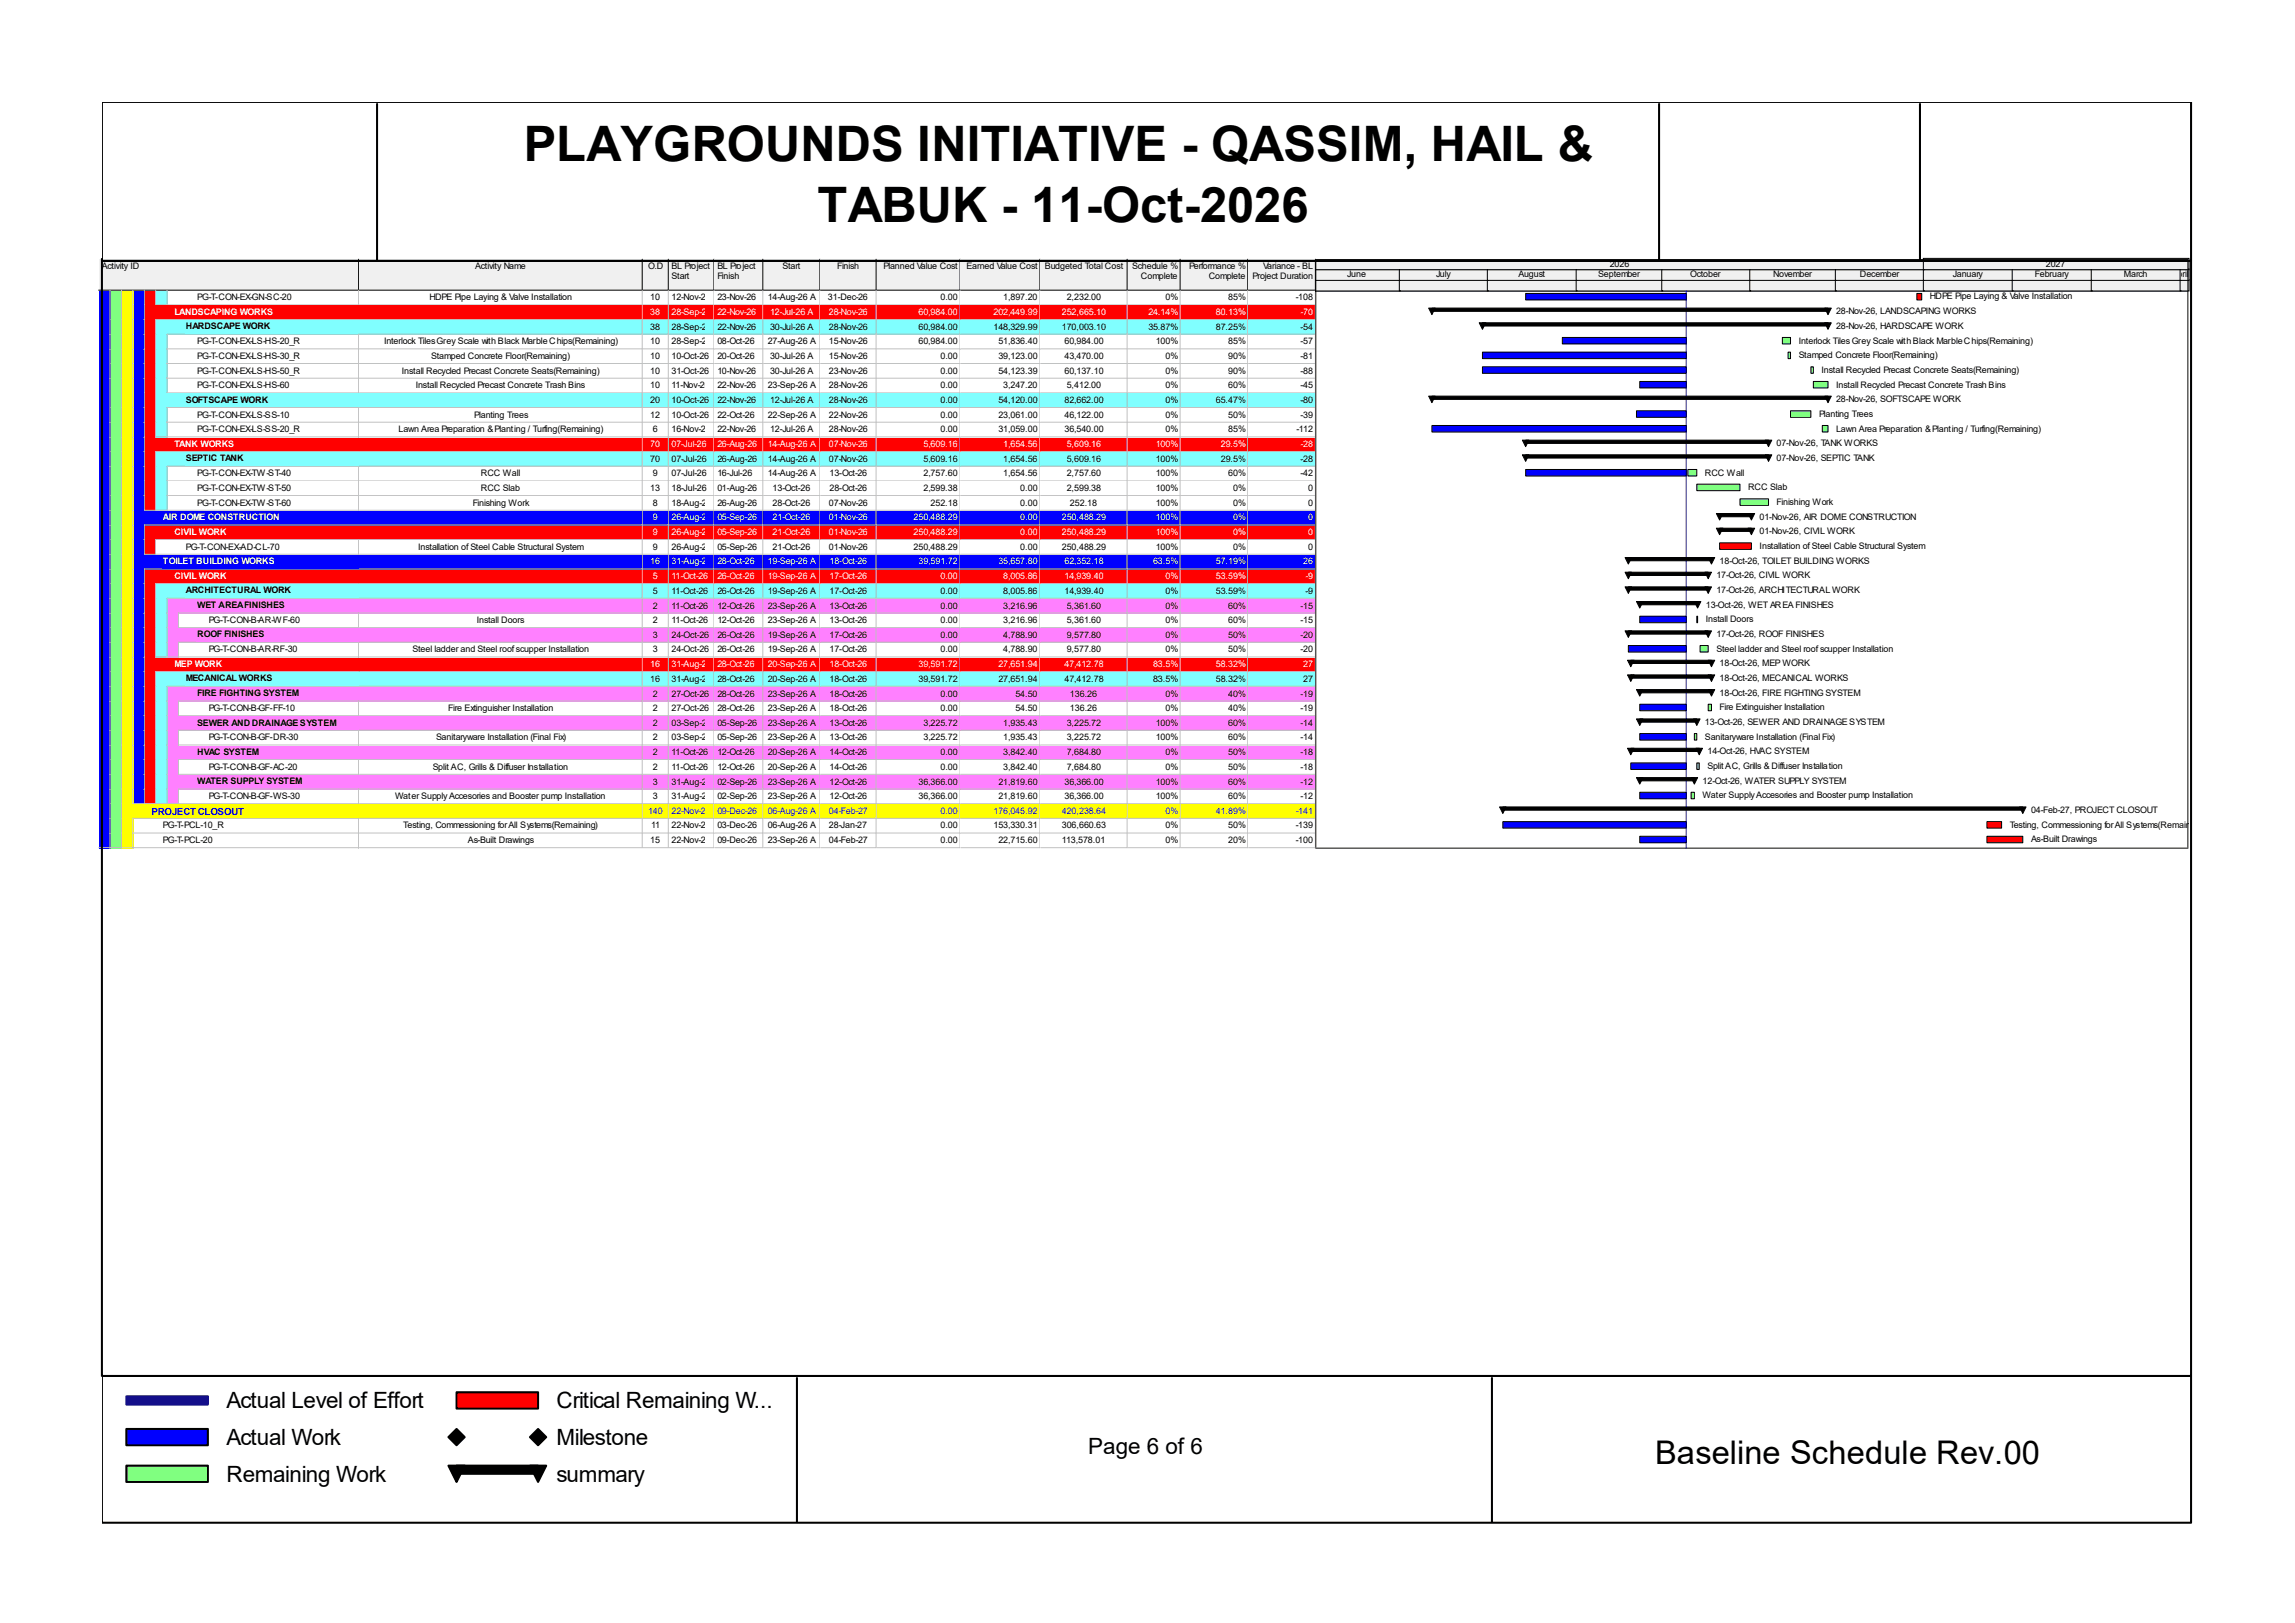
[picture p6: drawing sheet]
<svg xmlns="http://www.w3.org/2000/svg" width="297mm" height="210mm" viewBox="0 0 297 210" stroke-linecap="round" stroke-linejoin="round" font-family="sans-serif">
<defs><g id="words">
<g font-size="6.3">
<text x="67.8" y="20.8">PLAYGROUNDS INITIATIVE - QASSIM, HAIL &amp;</text>
<text x="105.8" y="28.7">TABUK - 11-Oct-2026</text>
</g>
<text font-size="4.2" x="214.2" y="189.4">Baseline Schedule Rev.00</text>
<g font-size="2.9">
<text x="29.3" y="182.2">Actual Level of Effort</text>
<text x="72" y="182.2">Critical Remaining W...</text>
<text x="29.3" y="187">Actual Work</text>
<text x="29.3" y="191.8">Remaining Work</text>
<text x="72" y="187">Milestone</text>
<text x="72" y="191.8">summary</text>
<text x="140.8" y="188.1">Page 6 of 6</text>
</g>
<text font-size="1.3" fill="#00f" x="19.6" y="105.4">PROJECT CLOSOUT</text>
<g font-size="1.2">
<text x="13.2" y="34.8">Activity ID</text>
<text x="61.5" y="34.8">Activity Name</text>
<text x="83.9" y="34.8">O.D</text>
<text x="86.9" y="34.8">BL Project</text>
<text x="92.8" y="34.8">BL Project</text>
<text x="101.3" y="34.8">Start</text>
<text x="108.3" y="34.8">Finish</text>
<text x="114.3" y="34.8">Planned Value Cost</text>
<text x="125.1" y="34.8">Earned Value Cost</text>
<text x="135.2" y="34.8">Budgeted Total Cost</text>
<text x="146.5" y="34.8">Schedule %</text>
<text x="153.9" y="34.8">Performance %</text>
<text x="163.5" y="34.8">Variance - BL</text>
<text x="174.3" y="35.9">June</text>
<text x="185.8" y="35.9">July</text>
<text x="196.5" y="35.9">August</text>
<text x="206.8" y="35.9">September</text>
<text x="208.3" y="34.5">2026</text>
<text x="218.7" y="35.9">October</text>
<text x="229.5" y="35.9">November</text>
<text x="240.7" y="35.9">December</text>
<text x="252.7" y="35.9">January</text>
<text x="263.4" y="35.9">February</text>
<text x="264.8" y="34.5">2027</text>
<text x="274.9" y="35.9">March</text>
<text x="281.1" y="35.9">April</text>
<text x="25.5" y="38.9">PG-T-CON-EX-GN-SC-20</text>
<text x="55.6" y="38.9">HDPE Pipe Laying &amp; Valve Installation</text>
<text x="84.2" y="38.9">10</text>
<text x="86.9" y="36.1">Start</text>
<text x="86.9" y="38.9">12-Nov-26</text>
<text x="92.8" y="36.1">Finish</text>
<text x="92.8" y="38.9">23-Nov-26</text>
<text x="99.4" y="38.9">14-Aug-26 A</text>
<text x="107.1" y="38.9">31-Dec-26</text>
<text x="121.7" y="38.9">0.00</text>
<text x="129.8" y="38.9">1,897.20</text>
<text x="138" y="38.9">2,232.00</text>
<text x="147.7" y="36.1">Complete</text>
<text x="150.8" y="38.9">0%</text>
<text x="156.4" y="36.1">Complete</text>
<text x="159" y="38.9">85%</text>
<text x="162.1" y="36.1">Project Duration</text>
<text x="167.7" y="38.9">-108</text>
<text x="237.6" y="40.6">28-Nov-26, LANDSCAPING WORKS</text>
<text x="249.8" y="38.7">HDPE Pipe Laying &amp; Valve Installation</text>
<text x="24" y="42.6">HARDSCAPE WORK</text>
<text x="25.5" y="44.6">PG-T-CON-EX-LS-HS-20_R</text>
<text x="25.5" y="46.4">PG-T-CON-EX-LS-HS-30_R</text>
<text x="49.7" y="44.6">Interlock Tiles Grey Scale with Black Marble Chips(Remaining)</text>
<text x="55.8" y="46.4">Stamped Concrete Floor(Remaining)</text>
<text x="84.2" y="42.7">38</text>
<text x="84.2" y="44.6">10</text>
<text x="84.2" y="46.4">10</text>
<text x="86.9" y="42.7">28-Sep-26</text>
<text x="86.9" y="44.6">28-Sep-26</text>
<text x="86.9" y="46.4">10-Oct-26</text>
<text x="92.8" y="42.7">22-Nov-26</text>
<text x="92.8" y="44.6">08-Oct-26</text>
<text x="92.8" y="46.4">20-Oct-26</text>
<text x="99.4" y="44.6">27-Aug-26 A</text>
<text x="99.7" y="42.7">30-Jul-26 A</text>
<text x="99.7" y="46.4">30-Jul-26 A</text>
<text x="107.3" y="42.7">28-Nov-26</text>
<text x="107.3" y="44.6">15-Nov-26</text>
<text x="107.3" y="46.4">15-Nov-26</text>
<text x="118.9" y="42.7">60,984.00</text>
<text x="118.9" y="44.6">60,984.00</text>
<text x="121.7" y="46.4">0.00</text>
<text x="128.6" y="42.7">148,329.99</text>
<text x="129.2" y="44.6">51,836.40</text>
<text x="129.2" y="46.4">39,123.00</text>
<text x="137.4" y="42.7">170,003.10</text>
<text x="137.8" y="44.6">60,984.00</text>
<text x="137.8" y="46.4">43,470.00</text>
<text x="148.6" y="42.7">35.87%</text>
<text x="149.6" y="44.6">100%</text>
<text x="150.8" y="46.4">0%</text>
<text x="157.4" y="42.7">87.25%</text>
<text x="159" y="44.6">85%</text>
<text x="159" y="46.4">90%</text>
<text x="168.3" y="42.7">-54</text>
<text x="168.3" y="44.6">-57</text>
<text x="168.3" y="46.4">-81</text>
<text x="232.8" y="44.4">Interlock Tiles Grey Scale with Black Marble Chips(Remaining)</text>
<text x="232.8" y="46.4">Stamped Concrete Floor(Remaining)</text>
<text x="237.6" y="42.5">28-Nov-26, HARDSCAPE WORK</text>
<text x="24" y="52.1">SOFTSCAPE WORK</text>
<text x="25.5" y="48.3">PG-T-CON-EX-LS-HS-50_R</text>
<text x="25.5" y="50.2">PG-T-CON-EX-LS-HS-60</text>
<text x="52" y="48.3">Install Recycled Precast Concrete Seats(Remaining)</text>
<text x="53.8" y="50.2">Install Recycled Precast Concrete Trash Bins</text>
<text x="84.2" y="48.3">10</text>
<text x="84.2" y="50.2">10</text>
<text x="84.2" y="52.2">20</text>
<text x="86.9" y="48.3">31-Oct-26</text>
<text x="86.9" y="50.2">11-Nov-26</text>
<text x="86.9" y="52.2">10-Oct-26</text>
<text x="92.8" y="48.3">10-Nov-26</text>
<text x="92.8" y="50.2">22-Nov-26</text>
<text x="92.8" y="52.2">22-Nov-26</text>
<text x="99.4" y="50.2">23-Sep-26 A</text>
<text x="99.7" y="48.3">30-Jul-26 A</text>
<text x="99.7" y="52.2">12-Jul-26 A</text>
<text x="107.3" y="48.3">23-Nov-26</text>
<text x="107.3" y="50.2">28-Nov-26</text>
<text x="107.3" y="52.2">28-Nov-26</text>
<text x="121.7" y="48.3">0.00</text>
<text x="121.7" y="50.2">0.00</text>
<text x="121.7" y="52.2">0.00</text>
<text x="129.2" y="48.3">54,123.39</text>
<text x="129.2" y="52.2">54,120.00</text>
<text x="129.8" y="50.2">3,247.20</text>
<text x="137.8" y="48.3">60,137.10</text>
<text x="137.8" y="52.2">82,662.00</text>
<text x="138" y="50.2">5,412.00</text>
<text x="150.8" y="48.3">0%</text>
<text x="150.8" y="50.2">0%</text>
<text x="150.8" y="52.2">0%</text>
<text x="157.4" y="52.2">65.47%</text>
<text x="159" y="48.3">90%</text>
<text x="159" y="50.2">60%</text>
<text x="168.3" y="48.3">-88</text>
<text x="168.3" y="50.2">-45</text>
<text x="168.3" y="52.2">-80</text>
<text x="235.4" y="53.9">Planting Trees</text>
<text x="235.7" y="48.3">Install Recycled Precast Concrete Seats(Remaining)</text>
<text x="237.6" y="50.2">Install Recycled Precast Concrete Trash Bins</text>
<text x="237.6" y="52">28-Nov-26, SOFTSCAPE WORK</text>
<text x="24" y="59.7">SEPTIC TANK</text>
<text x="25.5" y="54.1">PG-T-CON-EX-LS-SS-10</text>
<text x="25.5" y="56">PG-T-CON-EX-LS-SS-20_R</text>
<text x="51.6" y="56">Lawn Area Preparation &amp; Planting / Turfing(Remaining)</text>
<text x="61.4" y="54.1">Planting Trees</text>
<text x="84.2" y="54.1">12</text>
<text x="84.2" y="59.7">70</text>
<text x="84.5" y="56">6</text>
<text x="86.9" y="54.1">10-Oct-26</text>
<text x="86.9" y="56">16-Nov-26</text>
<text x="86.9" y="59.7">07-Jul-26</text>
<text x="92.8" y="54.1">22-Oct-26</text>
<text x="92.8" y="56">22-Nov-26</text>
<text x="92.8" y="59.7">26-Aug-26</text>
<text x="99.4" y="54.1">22-Sep-26 A</text>
<text x="99.4" y="59.7">14-Aug-26 A</text>
<text x="99.7" y="56">12-Jul-26 A</text>
<text x="107.3" y="54.1">22-Nov-26</text>
<text x="107.3" y="56">28-Nov-26</text>
<text x="107.3" y="59.7">07-Nov-26</text>
<text x="119.5" y="59.7">5,609.16</text>
<text x="121.7" y="54.1">0.00</text>
<text x="121.7" y="56">0.00</text>
<text x="129.2" y="54.1">23,061.00</text>
<text x="129.2" y="56">31,059.00</text>
<text x="129.8" y="59.7">1,654.56</text>
<text x="137.8" y="54.1">46,122.00</text>
<text x="137.8" y="56">36,540.00</text>
<text x="138" y="59.7">5,609.16</text>
<text x="149.6" y="59.7">100%</text>
<text x="150.8" y="54.1">0%</text>
<text x="150.8" y="56">0%</text>
<text x="158" y="59.7">29.5%</text>
<text x="159" y="54.1">50%</text>
<text x="159" y="56">85%</text>
<text x="167.8" y="56">-112</text>
<text x="168.3" y="54.1">-39</text>
<text x="168.3" y="59.7">-28</text>
<text x="229.9" y="57.7">07-Nov-26, TANK WORKS</text>
<text x="229.9" y="59.6">07-Nov-26, SEPTIC TANK</text>
<text x="237.6" y="55.8">Lawn Area Preparation &amp; Planting / Turfing(Remaining)</text>
<text x="25.5" y="61.6">PG-T-CON-EX-TW-ST-40</text>
<text x="25.5" y="63.5">PG-T-CON-EX-TW-ST-50</text>
<text x="25.5" y="65.4">PG-T-CON-EX-TW-ST-60</text>
<text x="61.2" y="65.4">Finishing Work</text>
<text x="62.2" y="61.6">RCC Wall</text>
<text x="62.2" y="63.5">RCC Slab</text>
<text x="84.2" y="63.5">13</text>
<text x="84.5" y="61.6">9</text>
<text x="84.5" y="65.4">8</text>
<text x="86.9" y="61.6">07-Jul-26</text>
<text x="86.9" y="63.5">18-Jul-26</text>
<text x="86.9" y="65.4">18-Aug-26</text>
<text x="92.8" y="61.6">16-Jul-26</text>
<text x="92.8" y="63.5">01-Aug-26</text>
<text x="92.8" y="65.4">26-Aug-26</text>
<text x="99.4" y="61.6">14-Aug-26 A</text>
<text x="100" y="63.5">13-Oct-26</text>
<text x="100" y="65.4">28-Oct-26</text>
<text x="107.3" y="65.4">07-Nov-26</text>
<text x="107.4" y="61.6">13-Oct-26</text>
<text x="107.4" y="63.5">28-Oct-26</text>
<text x="119.5" y="61.6">2,757.60</text>
<text x="119.5" y="63.5">2,599.38</text>
<text x="120.4" y="65.4">252.18</text>
<text x="129.8" y="61.6">1,654.56</text>
<text x="132" y="63.5">0.00</text>
<text x="132" y="65.4">0.00</text>
<text x="138" y="61.6">2,757.60</text>
<text x="138" y="63.5">2,599.38</text>
<text x="138.5" y="65.4">252.18</text>
<text x="149.6" y="61.6">100%</text>
<text x="149.6" y="63.5">100%</text>
<text x="149.6" y="65.4">100%</text>
<text x="159" y="61.6">60%</text>
<text x="159.6" y="63.5">0%</text>
<text x="159.6" y="65.4">0%</text>
<text x="168.3" y="61.6">-42</text>
<text x="169.3" y="63.5">0</text>
<text x="169.3" y="65.4">0</text>
<text x="220.6" y="61.6">RCC Wall</text>
<text x="226.2" y="63.4">RCC Slab</text>
<text x="229.9" y="65.3">Finishing Work</text>
<text x="24" y="71.1">PG-T-CON-EX-AD-CL-70</text>
<text x="54.1" y="71.1">Installation of Steel Cable Structural System</text>
<text x="84.5" y="71.1">9</text>
<text x="86.9" y="71.1">26-Aug-26</text>
<text x="92.8" y="71.1">05-Sep-26</text>
<text x="100" y="71.1">21-Oct-26</text>
<text x="107.3" y="71.1">01-Nov-26</text>
<text x="118.2" y="71.1">250,488.29</text>
<text x="132" y="71.1">0.00</text>
<text x="137.4" y="71.1">250,488.29</text>
<text x="149.6" y="71.1">100%</text>
<text x="159.6" y="71.1">0%</text>
<text x="169.3" y="71.1">0</text>
<text x="227.7" y="67.2">01-Nov-26, AIR DOME CONSTRUCTION</text>
<text x="227.7" y="69.1">01-Nov-26, CIVIL WORK</text>
<text x="227.7" y="71">Installation of Steel Cable Structural System</text>
<text x="24" y="76.8">ARCHITECTURAL WORK</text>
<text x="84.5" y="76.8">5</text>
<text x="86.9" y="76.8">11-Oct-26</text>
<text x="92.8" y="76.8">26-Oct-26</text>
<text x="99.4" y="76.8">19-Sep-26 A</text>
<text x="107.4" y="76.8">17-Oct-26</text>
<text x="121.7" y="76.8">0.00</text>
<text x="129.8" y="76.8">8,005.86</text>
<text x="137.8" y="76.8">14,939.40</text>
<text x="150.8" y="76.8">0%</text>
<text x="157.4" y="76.8">53.59%</text>
<text x="169" y="76.8">-9</text>
<text x="222.1" y="74.8">17-Oct-26, CIVIL WORK</text>
<text x="222.1" y="76.7">17-Oct-26, ARCHITECTURAL WORK</text>
<text x="222.5" y="72.9">18-Oct-26, TOILET BUILDING WORKS</text>
<text x="25.5" y="78.7">WET AREA FINISHES</text>
<text x="25.5" y="82.5">ROOF FINISHES</text>
<text x="27" y="80.6">PG-T-CON-B-AR-WF-60</text>
<text x="61.7" y="80.6">Install Doors</text>
<text x="84.5" y="78.7">2</text>
<text x="84.5" y="80.6">2</text>
<text x="84.5" y="82.5">3</text>
<text x="86.9" y="78.7">11-Oct-26</text>
<text x="86.9" y="80.6">11-Oct-26</text>
<text x="86.9" y="82.5">24-Oct-26</text>
<text x="92.8" y="78.7">12-Oct-26</text>
<text x="92.8" y="80.6">12-Oct-26</text>
<text x="92.8" y="82.5">26-Oct-26</text>
<text x="99.4" y="78.7">23-Sep-26 A</text>
<text x="99.4" y="80.6">23-Sep-26 A</text>
<text x="99.4" y="82.5">19-Sep-26 A</text>
<text x="107.4" y="78.7">13-Oct-26</text>
<text x="107.4" y="80.6">13-Oct-26</text>
<text x="107.4" y="82.5">17-Oct-26</text>
<text x="121.7" y="78.7">0.00</text>
<text x="121.7" y="80.6">0.00</text>
<text x="121.7" y="82.5">0.00</text>
<text x="129.8" y="78.7">3,216.96</text>
<text x="129.8" y="80.6">3,216.96</text>
<text x="129.8" y="82.5">4,788.90</text>
<text x="138" y="78.7">5,361.60</text>
<text x="138" y="80.6">5,361.60</text>
<text x="138" y="82.5">9,577.80</text>
<text x="150.8" y="78.7">0%</text>
<text x="150.8" y="80.6">0%</text>
<text x="150.8" y="82.5">0%</text>
<text x="159" y="78.7">60%</text>
<text x="159" y="80.6">60%</text>
<text x="159" y="82.5">50%</text>
<text x="168.3" y="78.7">-15</text>
<text x="168.3" y="80.6">-15</text>
<text x="168.3" y="82.5">-20</text>
<text x="220.8" y="78.6">13-Oct-26, WET AREA FINISHES</text>
<text x="220.8" y="80.5">Install Doors</text>
<text x="222.1" y="82.4">17-Oct-26, ROOF FINISHES</text>
<text x="24" y="88.2">MECANICAL WORKS</text>
<text x="27" y="84.4">PG-T-CON-B-AR-RF-30</text>
<text x="53.4" y="84.4">Steel ladder and Steel roof scupper Installation</text>
<text x="84.2" y="88.2">16</text>
<text x="84.5" y="84.4">3</text>
<text x="86.9" y="84.4">24-Oct-26</text>
<text x="86.9" y="88.2">31-Aug-26</text>
<text x="92.8" y="84.4">26-Oct-26</text>
<text x="92.8" y="88.2">28-Oct-26</text>
<text x="99.4" y="84.4">19-Sep-26 A</text>
<text x="99.4" y="88.2">20-Sep-26 A</text>
<text x="107.4" y="84.4">17-Oct-26</text>
<text x="107.4" y="88.2">18-Oct-26</text>
<text x="118.9" y="88.2">39,591.72</text>
<text x="121.7" y="84.4">0.00</text>
<text x="129.2" y="88.2">27,651.94</text>
<text x="129.8" y="84.4">4,788.90</text>
<text x="137.8" y="88.2">47,412.78</text>
<text x="138" y="84.4">9,577.80</text>
<text x="149.2" y="88.2">83.5%</text>
<text x="150.8" y="84.4">0%</text>
<text x="157.4" y="88.2">58.32%</text>
<text x="159" y="84.4">50%</text>
<text x="168.3" y="84.4">-20</text>
<text x="168.7" y="88.2">27</text>
<text x="222.1" y="84.3">Steel ladder and Steel roof scupper Installation</text>
<text x="222.5" y="86.2">18-Oct-26, MEP WORK</text>
<text x="222.5" y="88.1">18-Oct-26, MECANICAL WORKS</text>
<text x="25.5" y="90.1">FIRE FIGHTING SYSTEM</text>
<text x="25.5" y="93.9">SEWER AND DRAINAGE SYSTEM</text>
<text x="27" y="92">PG-T-CON-B-GF-FF-10</text>
<text x="27" y="95.8">PG-T-CON-B-GF-DR-30</text>
<text x="56.4" y="95.8">Sanitaryware Installation (Final Fix)</text>
<text x="58" y="92">Fire Extinguisher Installation</text>
<text x="84.5" y="90.1">2</text>
<text x="84.5" y="92">2</text>
<text x="84.5" y="93.9">2</text>
<text x="84.5" y="95.8">2</text>
<text x="86.9" y="90.1">27-Oct-26</text>
<text x="86.9" y="92">27-Oct-26</text>
<text x="86.9" y="93.9">03-Sep-26</text>
<text x="86.9" y="95.8">03-Sep-26</text>
<text x="92.8" y="90.1">28-Oct-26</text>
<text x="92.8" y="92">28-Oct-26</text>
<text x="92.8" y="93.9">05-Sep-26</text>
<text x="92.8" y="95.8">05-Sep-26</text>
<text x="99.4" y="90.1">23-Sep-26 A</text>
<text x="99.4" y="92">23-Sep-26 A</text>
<text x="99.4" y="93.9">23-Sep-26 A</text>
<text x="99.4" y="95.8">23-Sep-26 A</text>
<text x="107.4" y="90.1">18-Oct-26</text>
<text x="107.4" y="92">18-Oct-26</text>
<text x="107.4" y="93.9">13-Oct-26</text>
<text x="107.4" y="95.8">13-Oct-26</text>
<text x="119.5" y="93.9">3,225.72</text>
<text x="119.5" y="95.8">3,225.72</text>
<text x="121.7" y="90.1">0.00</text>
<text x="121.7" y="92">0.00</text>
<text x="129.8" y="93.9">1,935.43</text>
<text x="129.8" y="95.8">1,935.43</text>
<text x="131.4" y="90.1">54.50</text>
<text x="131.4" y="92">54.50</text>
<text x="138" y="93.9">3,225.72</text>
<text x="138" y="95.8">3,225.72</text>
<text x="138.5" y="90.1">136.26</text>
<text x="138.5" y="92">136.26</text>
<text x="149.6" y="93.9">100%</text>
<text x="149.6" y="95.8">100%</text>
<text x="150.8" y="90.1">0%</text>
<text x="150.8" y="92">0%</text>
<text x="159" y="90.1">40%</text>
<text x="159" y="92">40%</text>
<text x="159" y="93.9">60%</text>
<text x="159" y="95.8">60%</text>
<text x="168.3" y="90.1">-19</text>
<text x="168.3" y="92">-19</text>
<text x="168.3" y="93.9">-14</text>
<text x="168.3" y="95.8">-14</text>
<text x="220.6" y="93.8">13-Oct-26, SEWER AND DRAINAGE SYSTEM</text>
<text x="220.6" y="95.7">Sanitaryware Installation (Final Fix)</text>
<text x="222.5" y="90">18-Oct-26, FIRE FIGHTING SYSTEM</text>
<text x="222.5" y="91.9">Fire Extinguisher Installation</text>
<text x="25.5" y="97.7">HVAC SYSTEM</text>
<text x="25.5" y="101.5">WATER SUPPLY SYSTEM</text>
<text x="27" y="99.6">PG-T-CON-B-GF-AC-20</text>
<text x="56" y="99.6">Split AC, Grills &amp; Diffuser Installation</text>
<text x="84.5" y="97.7">2</text>
<text x="84.5" y="99.6">2</text>
<text x="84.5" y="101.5">3</text>
<text x="86.9" y="97.7">11-Oct-26</text>
<text x="86.9" y="99.6">11-Oct-26</text>
<text x="86.9" y="101.5">31-Aug-26</text>
<text x="92.8" y="97.7">12-Oct-26</text>
<text x="92.8" y="99.6">12-Oct-26</text>
<text x="92.8" y="101.5">02-Sep-26</text>
<text x="99.4" y="97.7">20-Sep-26 A</text>
<text x="99.4" y="99.6">20-Sep-26 A</text>
<text x="99.4" y="101.5">23-Sep-26 A</text>
<text x="107.4" y="97.7">14-Oct-26</text>
<text x="107.4" y="99.6">14-Oct-26</text>
<text x="107.4" y="101.5">12-Oct-26</text>
<text x="118.9" y="101.5">36,366.00</text>
<text x="121.7" y="97.7">0.00</text>
<text x="121.7" y="99.6">0.00</text>
<text x="129.2" y="101.5">21,819.60</text>
<text x="129.8" y="97.7">3,842.40</text>
<text x="129.8" y="99.6">3,842.40</text>
<text x="137.8" y="101.5">36,366.00</text>
<text x="138" y="97.7">7,684.80</text>
<text x="138" y="99.6">7,684.80</text>
<text x="149.6" y="101.5">100%</text>
<text x="150.8" y="97.7">0%</text>
<text x="150.8" y="99.6">0%</text>
<text x="159" y="97.7">50%</text>
<text x="159" y="99.6">50%</text>
<text x="159" y="101.5">60%</text>
<text x="168.3" y="97.7">-18</text>
<text x="168.3" y="99.6">-18</text>
<text x="168.3" y="101.5">-12</text>
<text x="220.3" y="101.4">12-Oct-26, WATER SUPPLY SYSTEM</text>
<text x="221" y="97.6">14-Oct-26, HVAC SYSTEM</text>
<text x="221" y="99.5">Split AC, Grills &amp; Diffuser Installation</text>
<text x="21.1" y="107.2">PG-T-PCL-10_R</text>
<text x="27" y="103.4">PG-T-CON-B-GF-WS-30</text>
<text x="51.1" y="103.4">Water Supply Accesories and Booster pump Installation</text>
<text x="52.2" y="107.2">Testing, Commessioning for All Systems(Remaining)</text>
<text x="84.3" y="107.2">11</text>
<text x="84.5" y="103.4">3</text>
<text x="86.9" y="103.4">31-Aug-26</text>
<text x="86.9" y="107.2">22-Nov-26</text>
<text x="92.8" y="103.4">02-Sep-26</text>
<text x="92.8" y="107.2">03-Dec-26</text>
<text x="99.4" y="103.4">23-Sep-26 A</text>
<text x="99.4" y="107.2">06-Aug-26 A</text>
<text x="107.3" y="107.2">28-Jan-27</text>
<text x="107.4" y="103.4">12-Oct-26</text>
<text x="118.9" y="103.4">36,366.00</text>
<text x="121.7" y="107.2">0.00</text>
<text x="128.6" y="107.2">153,330.31</text>
<text x="129.2" y="103.4">21,819.60</text>
<text x="137.4" y="107.2">306,660.63</text>
<text x="137.8" y="103.4">36,366.00</text>
<text x="149.6" y="103.4">100%</text>
<text x="150.8" y="107.2">0%</text>
<text x="159" y="103.4">60%</text>
<text x="159" y="107.2">50%</text>
<text x="167.7" y="107.2">-139</text>
<text x="168.3" y="103.4">-12</text>
<text x="220.3" y="103.3">Water Supply Accesories and Booster pump Installation</text>
<text x="260.1" y="107.1">Testing, Commessioning for All Systems(Remaining)</text>
<text x="262.8" y="105.2">04-Feb-27, PROJECT CLOSOUT</text>
<text x="21.1" y="109.1">PG-T-PCL-20</text>
<text x="60.5" y="109.1">As-Built Drawings</text>
<text x="84.2" y="109.1">15</text>
<text x="86.9" y="109.1">22-Nov-26</text>
<text x="92.8" y="109.1">09-Dec-26</text>
<text x="99.4" y="109.1">23-Sep-26 A</text>
<text x="107.3" y="109.1">04-Feb-27</text>
<text x="121.7" y="109.1">0.00</text>
<text x="129.2" y="109.1">22,715.60</text>
<text x="137.4" y="109.1">113,578.01</text>
<text x="150.8" y="109.1">0%</text>
<text x="159" y="109.1">20%</text>
<text x="167.7" y="109.1">-100</text>
<text x="262.8" y="109">As-Built Drawings</text>
</g>
<g font-size="1.2" fill="#fff">
<text x="22.6" y="40.7">LANDSCAPING WORKS</text>
<text x="84.2" y="40.8">38</text>
<text x="86.9" y="40.8">28-Sep-26</text>
<text x="92.8" y="40.8">22-Nov-26</text>
<text x="99.7" y="40.8">12-Jul-26 A</text>
<text x="107.3" y="40.8">28-Nov-26</text>
<text x="118.9" y="40.8">60,984.00</text>
<text x="128.6" y="40.8">202,449.99</text>
<text x="137.4" y="40.8">252,665.10</text>
<text x="148.6" y="40.8">24.14%</text>
<text x="157.4" y="40.8">80.13%</text>
<text x="168.3" y="40.8">-70</text>
<text x="22.6" y="57.8">TANK WORKS</text>
<text x="84.2" y="57.8">70</text>
<text x="86.9" y="57.8">07-Jul-26</text>
<text x="92.8" y="57.8">26-Aug-26</text>
<text x="99.4" y="57.8">14-Aug-26 A</text>
<text x="107.3" y="57.8">07-Nov-26</text>
<text x="119.5" y="57.8">5,609.16</text>
<text x="129.8" y="57.8">1,654.56</text>
<text x="138" y="57.8">5,609.16</text>
<text x="149.6" y="57.8">100%</text>
<text x="158" y="57.8">29.5%</text>
<text x="168.3" y="57.8">-28</text>
<text x="21.1" y="67.3">AIR DOME CONSTRUCTION</text>
<text x="22.6" y="69.2">CIVIL WORK</text>
<text x="84.5" y="67.4">9</text>
<text x="84.5" y="69.3">9</text>
<text x="86.9" y="67.4">26-Aug-26</text>
<text x="86.9" y="69.3">26-Aug-26</text>
<text x="92.8" y="67.4">05-Sep-26</text>
<text x="92.8" y="69.3">05-Sep-26</text>
<text x="100" y="67.4">21-Oct-26</text>
<text x="100" y="69.3">21-Oct-26</text>
<text x="107.3" y="67.4">01-Nov-26</text>
<text x="107.3" y="69.3">01-Nov-26</text>
<text x="118.2" y="67.4">250,488.29</text>
<text x="118.2" y="69.3">250,488.29</text>
<text x="132" y="67.4">0.00</text>
<text x="132" y="69.3">0.00</text>
<text x="137.4" y="67.4">250,488.29</text>
<text x="137.4" y="69.3">250,488.29</text>
<text x="149.6" y="67.4">100%</text>
<text x="149.6" y="69.3">100%</text>
<text x="159.6" y="67.4">0%</text>
<text x="159.6" y="69.3">0%</text>
<text x="169.3" y="67.4">0</text>
<text x="169.3" y="69.3">0</text>
<text x="21.1" y="73">TOILET BUILDING WORKS</text>
<text x="22.6" y="74.9">CIVIL WORK</text>
<text x="84.2" y="73">16</text>
<text x="84.5" y="74.9">5</text>
<text x="86.9" y="73">31-Aug-26</text>
<text x="86.9" y="74.9">11-Oct-26</text>
<text x="92.8" y="73">28-Oct-26</text>
<text x="92.8" y="74.9">26-Oct-26</text>
<text x="99.4" y="73">19-Sep-26 A</text>
<text x="99.4" y="74.9">19-Sep-26 A</text>
<text x="107.4" y="73">18-Oct-26</text>
<text x="107.4" y="74.9">17-Oct-26</text>
<text x="118.9" y="73">39,591.72</text>
<text x="121.7" y="74.9">0.00</text>
<text x="129.2" y="73">35,657.80</text>
<text x="129.8" y="74.9">8,005.86</text>
<text x="137.8" y="73">62,352.18</text>
<text x="137.8" y="74.9">14,939.40</text>
<text x="149.2" y="73">63.5%</text>
<text x="150.8" y="74.9">0%</text>
<text x="157.4" y="73">57.19%</text>
<text x="157.4" y="74.9">53.59%</text>
<text x="168.7" y="73">26</text>
<text x="169" y="74.9">-9</text>
<text x="22.6" y="86.3">MEP WORK</text>
<text x="84.2" y="86.3">16</text>
<text x="86.9" y="86.3">31-Aug-26</text>
<text x="92.8" y="86.3">28-Oct-26</text>
<text x="99.4" y="86.3">20-Sep-26 A</text>
<text x="107.4" y="86.3">18-Oct-26</text>
<text x="118.9" y="86.3">39,591.72</text>
<text x="129.2" y="86.3">27,651.94</text>
<text x="137.8" y="86.3">47,412.78</text>
<text x="149.2" y="86.3">83.5%</text>
<text x="157.4" y="86.3">58.32%</text>
<text x="168.7" y="86.3">27</text>
</g>
<g font-size="1.2" fill="#00f">
<text x="83.9" y="105.3">140</text>
<text x="86.9" y="105.3">22-Nov-26</text>
<text x="92.8" y="105.3">09-Dec-26</text>
<text x="99.4" y="105.3">06-Aug-26 A</text>
<text x="107.3" y="105.3">04-Feb-27</text>
<text x="121.7" y="105.3">0.00</text>
<text x="128.6" y="105.3">176,045.92</text>
<text x="137.4" y="105.3">420,238.64</text>
<text x="150.8" y="105.3">0%</text>
<text x="157.4" y="105.3">41.89%</text>
<text x="167.7" y="105.3">-141</text>
</g>
</g></defs>
<path d="M12.9 33.5h33.6v4.1h-33.6z" fill="#f0f0f0"/>
<path d="M46.4 33.5v4h-33.6" fill="none" stroke="#000" stroke-width=".13"/>
<path d="M46.5 33.5h36.7v4.1h-36.7z" fill="#f0f0f0"/>
<path d="M83.1 33.5v4h-36.7" fill="none" stroke="#000" stroke-width=".13"/>
<path d="M83.2 33.5h3.4v4.1h-3.4z" fill="#f0f0f0"/>
<path d="M86.5 33.5v4h-3.4" fill="none" stroke="#000" stroke-width=".13"/>
<path d="M86.6 33.5h5.9v4.1h-5.9z" fill="#f0f0f0"/>
<path d="M92.4 33.5v4h-5.9" fill="none" stroke="#000" stroke-width=".13"/>
<path d="M92.5 33.5h6.3v4.1h-6.3z" fill="#f0f0f0"/>
<path d="M98.7 33.5v4h-6.3" fill="none" stroke="#000" stroke-width=".13"/>
<path d="M98.8 33.5h7.4v4.1h-7.4z" fill="#f0f0f0"/>
<path d="M106.1 33.5v4h-7.4" fill="none" stroke="#000" stroke-width=".13"/>
<path d="M106.2 33.5h7.3v4.1h-7.3z" fill="#f0f0f0"/>
<path d="M113.4 33.5v4h-7.3" fill="none" stroke="#000" stroke-width=".13"/>
<path d="M113.5 33.5h10.8v4.1h-10.8z" fill="#f0f0f0"/>
<path d="M124.2 33.5v4h-10.8" fill="none" stroke="#000" stroke-width=".13"/>
<path d="M124.3 33.5h10.4v4.1h-10.4z" fill="#f0f0f0"/>
<path d="M134.6 33.5v4h-10.4" fill="none" stroke="#000" stroke-width=".13"/>
<path d="M134.7 33.5h11.3v4.1h-11.3z" fill="#f0f0f0"/>
<path d="M145.9 33.5v4h-11.3" fill="none" stroke="#000" stroke-width=".13"/>
<path d="M146 33.5h6.8v4.1h-6.8z" fill="#f0f0f0"/>
<path d="M152.7 33.5v4h-6.8" fill="none" stroke="#000" stroke-width=".13"/>
<path d="M152.8 33.5h8.8v4.1h-8.8z" fill="#f0f0f0"/>
<path d="M161.5 33.5v4h-8.8" fill="none" stroke="#000" stroke-width=".13"/>
<path d="M161.6 33.5h8.7v4.1h-8.7z" fill="#f0f0f0"/>
<path d="M170.2 33.5v4h-8.7" fill="none" stroke="#000" stroke-width=".13"/>
<path d="M12.9 37.6h1.5v1.9h-1.5z" fill="#00f"/>
<path d="M14.2 37.5v2.1" fill="none" stroke="#c0c0c0" stroke-width=".13"/>
<path d="M14.4 37.6h1.4v1.9h-1.4z" fill="#80ff80"/>
<path d="M15.7 37.5v2.1" fill="none" stroke="#c0c0c0" stroke-width=".13"/>
<path d="M15.8 37.6h1.5v1.9h-1.5z" fill="#ff0"/>
<path d="M17.2 37.5v2.1" fill="none" stroke="#c0c0c0" stroke-width=".13"/>
<path d="M17.3 37.6h1.5v1.9h-1.5z" fill="#00f"/>
<path d="M18.7 37.5v2.1" fill="none" stroke="#c0c0c0" stroke-width=".13"/>
<path d="M18.8 37.6h1.4v1.9h-1.4z" fill="#f00"/>
<path d="M20.1 37.5v2.1" fill="none" stroke="#c0c0c0" stroke-width=".13"/>
<path d="M20.2 37.6h1.5v1.9h-1.5z" fill="#80ffff"/>
<path d="M20.1 39.4h1.6M21.6 37.5v2.1" fill="none" stroke="#c0c0c0" stroke-width=".13"/>
<path d="M21.7 37.6h24.8v1.9h-24.8z" fill="#fff"/>
<path d="M21.6 39.4h24.9M46.4 37.5v2.1" fill="none" stroke="#c0c0c0" stroke-width=".13"/>
<g fill="#fff">
<path d="M46.5 37.6h36.7v1.9h-36.7z"/>
<path d="M46.7 37.8h36.2v1.5h-36.2z"/>
</g>
<path d="M83.1 37.5v1.9h-36.6" fill="none" stroke="#c0c0c0" stroke-width=".13"/>
<g fill="#fff">
<path d="M83.2 37.6h3.4v1.9h-3.4z"/>
<path d="M83.4 37.8h2.9v1.5h-2.9z"/>
</g>
<path d="M86.5 37.5v1.9h-3.3" fill="none" stroke="#c0c0c0" stroke-width=".13"/>
<g fill="#fff">
<path d="M86.6 37.6h5.9v1.9h-5.9z"/>
<path d="M86.8 37.8h5.4v1.5h-5.4z"/>
</g>
<path d="M92.4 37.5v1.9h-5.8" fill="none" stroke="#c0c0c0" stroke-width=".13"/>
<g fill="#fff">
<path d="M92.5 37.6h6.3v1.9h-6.3z"/>
<path d="M92.7 37.8h5.8v1.5h-5.8z"/>
</g>
<path d="M98.7 37.5v1.9h-6.2" fill="none" stroke="#c0c0c0" stroke-width=".13"/>
<g fill="#fff">
<path d="M98.8 37.6h7.4v1.9h-7.4z"/>
<path d="M99.1 37.8h6.8v1.5h-6.8z"/>
</g>
<path d="M106.1 37.5v1.9h-7.3" fill="none" stroke="#c0c0c0" stroke-width=".13"/>
<g fill="#fff">
<path d="M106.2 37.6h7.3v1.9h-7.3z"/>
<path d="M106.4 37.8h6.8v1.5h-6.8z"/>
</g>
<path d="M113.4 37.5v1.9h-7.2" fill="none" stroke="#c0c0c0" stroke-width=".13"/>
<g fill="#fff">
<path d="M113.5 37.6h10.8v1.9h-10.8z"/>
<path d="M113.7 37.8h10.3v1.5h-10.3z"/>
</g>
<path d="M124.2 37.5v1.9h-10.7" fill="none" stroke="#c0c0c0" stroke-width=".13"/>
<g fill="#fff">
<path d="M124.3 37.6h10.4v1.9h-10.4z"/>
<path d="M124.5 37.8h9.9v1.5h-9.9z"/>
</g>
<path d="M134.6 37.5v1.9h-10.2" fill="none" stroke="#c0c0c0" stroke-width=".13"/>
<g fill="#fff">
<path d="M134.7 37.6h11.3v1.9h-11.3z"/>
<path d="M134.9 37.8h10.8v1.5h-10.8z"/>
</g>
<path d="M145.9 37.5v1.9h-11.2" fill="none" stroke="#c0c0c0" stroke-width=".13"/>
<g fill="#fff">
<path d="M146 37.6h6.8v1.9h-6.8z"/>
<path d="M146.2 37.8h6.3v1.5h-6.3z"/>
</g>
<path d="M152.7 37.5v1.9h-6.7" fill="none" stroke="#c0c0c0" stroke-width=".13"/>
<g fill="#fff">
<path d="M152.8 37.6h8.8v1.9h-8.8z"/>
<path d="M153 37.8h8.3v1.5h-8.3z"/>
</g>
<path d="M161.5 37.5v1.9h-8.7" fill="none" stroke="#c0c0c0" stroke-width=".13"/>
<g fill="#fff">
<path d="M161.6 37.6h8.7v1.9h-8.7z"/>
<path d="M161.8 37.8h8.2v1.5h-8.2z"/>
</g>
<path d="M170.2 37.5v1.9h-8.6" fill="none" stroke="#c0c0c0" stroke-width=".13"/>
<path d="M12.9 39.5h1.5v1.9h-1.5z" fill="#00f"/>
<path d="M14.2 39.4v2" fill="none" stroke="#c0c0c0" stroke-width=".13"/>
<path d="M14.4 39.5h1.4v1.9h-1.4z" fill="#80ff80"/>
<path d="M15.7 39.4v2" fill="none" stroke="#c0c0c0" stroke-width=".13"/>
<path d="M15.8 39.5h1.5v1.9h-1.5z" fill="#ff0"/>
<path d="M17.2 39.4v2" fill="none" stroke="#c0c0c0" stroke-width=".13"/>
<path d="M17.3 39.5h1.5v1.9h-1.5z" fill="#00f"/>
<path d="M18.7 39.4v2" fill="none" stroke="#c0c0c0" stroke-width=".13"/>
<path d="M18.8 39.5h27.7v1.9h-27.7z" fill="#f00"/>
<path d="M20.1 41.3h26.4" fill="none" stroke="#c0c0c0" stroke-width=".13"/>
<g fill="#f00">
<path d="M46.5 39.5h36.7v1.9h-36.7z"/>
<path d="M22.5 39.8h60.4v1.4h-60.4z"/>
</g>
<path d="M83.1 39.4v1.9h-36.6" fill="none" stroke="#c0c0c0" stroke-width=".13"/>
<g fill="#f00">
<path d="M83.2 39.5h3.4v1.9h-3.4z"/>
<path d="M83.4 39.8h2.9v1.4h-2.9z"/>
</g>
<path d="M86.5 39.4v1.9h-3.3" fill="none" stroke="#c0c0c0" stroke-width=".13"/>
<g fill="#f00">
<path d="M86.6 39.5h5.9v1.9h-5.9z"/>
<path d="M86.8 39.8h5.4v1.4h-5.4z"/>
</g>
<path d="M92.4 39.4v1.9h-5.8" fill="none" stroke="#c0c0c0" stroke-width=".13"/>
<g fill="#f00">
<path d="M92.5 39.5h6.3v1.9h-6.3z"/>
<path d="M92.7 39.8h5.8v1.4h-5.8z"/>
</g>
<path d="M98.7 39.4v1.9h-6.2" fill="none" stroke="#c0c0c0" stroke-width=".13"/>
<g fill="#f00">
<path d="M98.8 39.5h7.4v1.9h-7.4z"/>
<path d="M99.1 39.8h6.8v1.4h-6.8z"/>
</g>
<path d="M106.1 39.4v1.9h-7.3" fill="none" stroke="#c0c0c0" stroke-width=".13"/>
<g fill="#f00">
<path d="M106.2 39.5h7.3v1.9h-7.3z"/>
<path d="M106.4 39.8h6.8v1.4h-6.8z"/>
</g>
<path d="M113.4 39.4v1.9h-7.2" fill="none" stroke="#c0c0c0" stroke-width=".13"/>
<g fill="#f00">
<path d="M113.5 39.5h10.8v1.9h-10.8z"/>
<path d="M113.7 39.8h10.3v1.4h-10.3z"/>
</g>
<path d="M124.2 39.4v1.9h-10.7" fill="none" stroke="#c0c0c0" stroke-width=".13"/>
<g fill="#f00">
<path d="M124.3 39.5h10.4v1.9h-10.4z"/>
<path d="M124.5 39.8h9.9v1.4h-9.9z"/>
</g>
<path d="M134.6 39.4v1.9h-10.2" fill="none" stroke="#c0c0c0" stroke-width=".13"/>
<g fill="#f00">
<path d="M134.7 39.5h11.3v1.9h-11.3z"/>
<path d="M134.9 39.8h10.8v1.4h-10.8z"/>
</g>
<path d="M145.9 39.4v1.9h-11.2" fill="none" stroke="#c0c0c0" stroke-width=".13"/>
<g fill="#f00">
<path d="M146 39.5h6.8v1.9h-6.8z"/>
<path d="M146.2 39.8h6.3v1.4h-6.3z"/>
</g>
<path d="M152.7 39.4v1.9h-6.7" fill="none" stroke="#c0c0c0" stroke-width=".13"/>
<g fill="#f00">
<path d="M152.8 39.5h8.8v1.9h-8.8z"/>
<path d="M153 39.8h8.3v1.4h-8.3z"/>
</g>
<path d="M161.5 39.4v1.9h-8.7" fill="none" stroke="#c0c0c0" stroke-width=".13"/>
<g fill="#f00">
<path d="M161.6 39.5h8.7v1.9h-8.7z"/>
<path d="M161.8 39.8h8.2v1.4h-8.2z"/>
</g>
<path d="M170.2 39.4v1.9h-8.6" fill="none" stroke="#c0c0c0" stroke-width=".13"/>
<path d="M12.9 41.4h1.5v1.9h-1.5z" fill="#00f"/>
<path d="M14.2 41.3v2" fill="none" stroke="#c0c0c0" stroke-width=".13"/>
<path d="M14.4 41.4h1.4v1.9h-1.4z" fill="#80ff80"/>
<path d="M15.7 41.3v2" fill="none" stroke="#c0c0c0" stroke-width=".13"/>
<path d="M15.8 41.4h1.5v1.9h-1.5z" fill="#ff0"/>
<path d="M17.2 41.3v2" fill="none" stroke="#c0c0c0" stroke-width=".13"/>
<path d="M17.3 41.4h1.5v1.9h-1.5z" fill="#00f"/>
<path d="M18.7 41.3v2" fill="none" stroke="#c0c0c0" stroke-width=".13"/>
<path d="M18.8 41.4h1.4v1.9h-1.4z" fill="#f00"/>
<path d="M20.1 41.3v2" fill="none" stroke="#c0c0c0" stroke-width=".13"/>
<path d="M20.2 41.4h26.3v1.9h-26.3z" fill="#80ffff"/>
<path d="M21.6 43.2h24.9" fill="none" stroke="#c0c0c0" stroke-width=".13"/>
<g fill="#80ffff">
<path d="M46.5 41.4h36.7v1.9h-36.7z"/>
<path d="M24 41.7h58.9v1.4h-58.9z"/>
</g>
<path d="M83.1 41.3v1.9h-36.6" fill="none" stroke="#c0c0c0" stroke-width=".13"/>
<g fill="#80ffff">
<path d="M83.2 41.4h3.4v1.9h-3.4z"/>
<path d="M83.4 41.7h2.9v1.4h-2.9z"/>
</g>
<path d="M86.5 41.3v1.9h-3.3" fill="none" stroke="#c0c0c0" stroke-width=".13"/>
<g fill="#80ffff">
<path d="M86.6 41.4h5.9v1.9h-5.9z"/>
<path d="M86.8 41.7h5.4v1.4h-5.4z"/>
</g>
<path d="M92.4 41.3v1.9h-5.8" fill="none" stroke="#c0c0c0" stroke-width=".13"/>
<g fill="#80ffff">
<path d="M92.5 41.4h6.3v1.9h-6.3z"/>
<path d="M92.7 41.7h5.8v1.4h-5.8z"/>
</g>
<path d="M98.7 41.3v1.9h-6.2" fill="none" stroke="#c0c0c0" stroke-width=".13"/>
<g fill="#80ffff">
<path d="M98.8 41.4h7.4v1.9h-7.4z"/>
<path d="M99.1 41.7h6.8v1.4h-6.8z"/>
</g>
<path d="M106.1 41.3v1.9h-7.3" fill="none" stroke="#c0c0c0" stroke-width=".13"/>
<g fill="#80ffff">
<path d="M106.2 41.4h7.3v1.9h-7.3z"/>
<path d="M106.4 41.7h6.8v1.4h-6.8z"/>
</g>
<path d="M113.4 41.3v1.9h-7.2" fill="none" stroke="#c0c0c0" stroke-width=".13"/>
<g fill="#80ffff">
<path d="M113.5 41.4h10.8v1.9h-10.8z"/>
<path d="M113.7 41.7h10.3v1.4h-10.3z"/>
</g>
<path d="M124.2 41.3v1.9h-10.7" fill="none" stroke="#c0c0c0" stroke-width=".13"/>
<g fill="#80ffff">
<path d="M124.3 41.4h10.4v1.9h-10.4z"/>
<path d="M124.5 41.7h9.9v1.4h-9.9z"/>
</g>
<path d="M134.6 41.3v1.9h-10.2" fill="none" stroke="#c0c0c0" stroke-width=".13"/>
<g fill="#80ffff">
<path d="M134.7 41.4h11.3v1.9h-11.3z"/>
<path d="M134.9 41.7h10.8v1.4h-10.8z"/>
</g>
<path d="M145.9 41.3v1.9h-11.2" fill="none" stroke="#c0c0c0" stroke-width=".13"/>
<g fill="#80ffff">
<path d="M146 41.4h6.8v1.9h-6.8z"/>
<path d="M146.2 41.7h6.3v1.4h-6.3z"/>
</g>
<path d="M152.7 41.3v1.9h-6.7" fill="none" stroke="#c0c0c0" stroke-width=".13"/>
<g fill="#80ffff">
<path d="M152.8 41.4h8.8v1.9h-8.8z"/>
<path d="M153 41.7h8.3v1.4h-8.3z"/>
</g>
<path d="M161.5 41.3v1.9h-8.7" fill="none" stroke="#c0c0c0" stroke-width=".13"/>
<g fill="#80ffff">
<path d="M161.6 41.4h8.7v1.9h-8.7z"/>
<path d="M161.8 41.7h8.2v1.4h-8.2z"/>
</g>
<path d="M170.2 41.3v1.9h-8.6" fill="none" stroke="#c0c0c0" stroke-width=".13"/>
<path d="M12.9 43.3h1.5v2h-1.5z" fill="#00f"/>
<path d="M14.2 43.2v2" fill="none" stroke="#c0c0c0" stroke-width=".13"/>
<path d="M14.4 43.3h1.4v2h-1.4z" fill="#80ff80"/>
<path d="M15.7 43.2v2" fill="none" stroke="#c0c0c0" stroke-width=".13"/>
<path d="M15.8 43.3h1.5v2h-1.5z" fill="#ff0"/>
<path d="M17.2 43.2v2" fill="none" stroke="#c0c0c0" stroke-width=".13"/>
<path d="M17.3 43.3h1.5v2h-1.5z" fill="#00f"/>
<path d="M18.7 43.2v2" fill="none" stroke="#c0c0c0" stroke-width=".13"/>
<path d="M18.8 43.3h1.4v2h-1.4z" fill="#f00"/>
<path d="M20.1 43.2v2" fill="none" stroke="#c0c0c0" stroke-width=".13"/>
<path d="M20.2 43.3h1.5v2h-1.5z" fill="#80ffff"/>
<path d="M21.6 43.2v2" fill="none" stroke="#c0c0c0" stroke-width=".13"/>
<path d="M21.7 43.3h24.8v2h-24.8z" fill="#fff"/>
<path d="M21.6 45.1h24.9M46.4 43.2v2" fill="none" stroke="#c0c0c0" stroke-width=".13"/>
<g fill="#fff">
<path d="M46.5 43.3h36.7v2h-36.7z"/>
<path d="M46.7 43.6h36.2v1.4h-36.2z"/>
</g>
<path d="M83.1 43.2v1.9h-36.6" fill="none" stroke="#c0c0c0" stroke-width=".13"/>
<g fill="#fff">
<path d="M83.2 43.3h3.4v2h-3.4z"/>
<path d="M83.4 43.6h2.9v1.4h-2.9z"/>
</g>
<path d="M86.5 43.2v1.9h-3.3" fill="none" stroke="#c0c0c0" stroke-width=".13"/>
<g fill="#fff">
<path d="M86.6 43.3h5.9v2h-5.9z"/>
<path d="M86.8 43.6h5.4v1.4h-5.4z"/>
</g>
<path d="M92.4 43.2v1.9h-5.8" fill="none" stroke="#c0c0c0" stroke-width=".13"/>
<g fill="#fff">
<path d="M92.5 43.3h6.3v2h-6.3z"/>
<path d="M92.7 43.6h5.8v1.4h-5.8z"/>
</g>
<path d="M98.7 43.2v1.9h-6.2" fill="none" stroke="#c0c0c0" stroke-width=".13"/>
<g fill="#fff">
<path d="M98.8 43.3h7.4v2h-7.4z"/>
<path d="M99.1 43.6h6.8v1.4h-6.8z"/>
</g>
<path d="M106.1 43.2v1.9h-7.3" fill="none" stroke="#c0c0c0" stroke-width=".13"/>
<g fill="#fff">
<path d="M106.2 43.3h7.3v2h-7.3z"/>
<path d="M106.4 43.6h6.8v1.4h-6.8z"/>
</g>
<path d="M113.4 43.2v1.9h-7.2" fill="none" stroke="#c0c0c0" stroke-width=".13"/>
<g fill="#fff">
<path d="M113.5 43.3h10.8v2h-10.8z"/>
<path d="M113.7 43.6h10.3v1.4h-10.3z"/>
</g>
<path d="M124.2 43.2v1.9h-10.7" fill="none" stroke="#c0c0c0" stroke-width=".13"/>
<g fill="#fff">
<path d="M124.3 43.3h10.4v2h-10.4z"/>
<path d="M124.5 43.6h9.9v1.4h-9.9z"/>
</g>
<path d="M134.6 43.2v1.9h-10.2" fill="none" stroke="#c0c0c0" stroke-width=".13"/>
<g fill="#fff">
<path d="M134.7 43.3h11.3v2h-11.3z"/>
<path d="M134.9 43.6h10.8v1.4h-10.8z"/>
</g>
<path d="M145.9 43.2v1.9h-11.2" fill="none" stroke="#c0c0c0" stroke-width=".13"/>
<g fill="#fff">
<path d="M146 43.3h6.8v2h-6.8z"/>
<path d="M146.2 43.6h6.3v1.4h-6.3z"/>
</g>
<path d="M152.7 43.2v1.9h-6.7" fill="none" stroke="#c0c0c0" stroke-width=".13"/>
<g fill="#fff">
<path d="M152.8 43.3h8.8v2h-8.8z"/>
<path d="M153 43.6h8.3v1.4h-8.3z"/>
</g>
<path d="M161.5 43.2v1.9h-8.7" fill="none" stroke="#c0c0c0" stroke-width=".13"/>
<g fill="#fff">
<path d="M161.6 43.3h8.7v2h-8.7z"/>
<path d="M161.8 43.6h8.2v1.4h-8.2z"/>
</g>
<path d="M170.2 43.2v1.9h-8.6" fill="none" stroke="#c0c0c0" stroke-width=".13"/>
<path d="M12.9 45.3h1.5v1.9h-1.5z" fill="#00f"/>
<path d="M14.2 45.1v2" fill="none" stroke="#c0c0c0" stroke-width=".13"/>
<path d="M14.4 45.3h1.4v1.9h-1.4z" fill="#80ff80"/>
<path d="M15.7 45.1v2" fill="none" stroke="#c0c0c0" stroke-width=".13"/>
<path d="M15.8 45.3h1.5v1.9h-1.5z" fill="#ff0"/>
<path d="M17.2 45.1v2" fill="none" stroke="#c0c0c0" stroke-width=".13"/>
<path d="M17.3 45.3h1.5v1.9h-1.5z" fill="#00f"/>
<path d="M18.7 45.1v2" fill="none" stroke="#c0c0c0" stroke-width=".13"/>
<path d="M18.8 45.3h1.4v1.9h-1.4z" fill="#f00"/>
<path d="M20.1 45.1v2" fill="none" stroke="#c0c0c0" stroke-width=".13"/>
<path d="M20.2 45.3h1.5v1.9h-1.5z" fill="#80ffff"/>
<path d="M21.6 45.1v2" fill="none" stroke="#c0c0c0" stroke-width=".13"/>
<path d="M21.7 45.3h24.8v1.9h-24.8z" fill="#fff"/>
<path d="M21.6 47h24.9M46.4 45.1v2" fill="none" stroke="#c0c0c0" stroke-width=".13"/>
<g fill="#fff">
<path d="M46.5 45.3h36.7v1.9h-36.7z"/>
<path d="M46.7 45.5h36.2v1.4h-36.2z"/>
</g>
<path d="M83.1 45.1v1.9h-36.6" fill="none" stroke="#c0c0c0" stroke-width=".13"/>
<g fill="#fff">
<path d="M83.2 45.3h3.4v1.9h-3.4z"/>
<path d="M83.4 45.5h2.9v1.4h-2.9z"/>
</g>
<path d="M86.5 45.1v1.9h-3.3" fill="none" stroke="#c0c0c0" stroke-width=".13"/>
<g fill="#fff">
<path d="M86.6 45.3h5.9v1.9h-5.9z"/>
<path d="M86.8 45.5h5.4v1.4h-5.4z"/>
</g>
<path d="M92.4 45.1v1.9h-5.8" fill="none" stroke="#c0c0c0" stroke-width=".13"/>
<g fill="#fff">
<path d="M92.5 45.3h6.3v1.9h-6.3z"/>
<path d="M92.7 45.5h5.8v1.4h-5.8z"/>
</g>
<path d="M98.7 45.1v1.9h-6.2" fill="none" stroke="#c0c0c0" stroke-width=".13"/>
<g fill="#fff">
<path d="M98.8 45.3h7.4v1.9h-7.4z"/>
<path d="M99.1 45.5h6.8v1.4h-6.8z"/>
</g>
<path d="M106.1 45.1v1.9h-7.3" fill="none" stroke="#c0c0c0" stroke-width=".13"/>
<g fill="#fff">
<path d="M106.2 45.3h7.3v1.9h-7.3z"/>
<path d="M106.4 45.5h6.8v1.4h-6.8z"/>
</g>
<path d="M113.4 45.1v1.9h-7.2" fill="none" stroke="#c0c0c0" stroke-width=".13"/>
<g fill="#fff">
<path d="M113.5 45.3h10.8v1.9h-10.8z"/>
<path d="M113.7 45.5h10.3v1.4h-10.3z"/>
</g>
<path d="M124.2 45.1v1.9h-10.7" fill="none" stroke="#c0c0c0" stroke-width=".13"/>
<g fill="#fff">
<path d="M124.3 45.3h10.4v1.9h-10.4z"/>
<path d="M124.5 45.5h9.9v1.4h-9.9z"/>
</g>
<path d="M134.6 45.1v1.9h-10.2" fill="none" stroke="#c0c0c0" stroke-width=".13"/>
<g fill="#fff">
<path d="M134.7 45.3h11.3v1.9h-11.3z"/>
<path d="M134.9 45.5h10.8v1.4h-10.8z"/>
</g>
<path d="M145.9 45.1v1.9h-11.2" fill="none" stroke="#c0c0c0" stroke-width=".13"/>
<g fill="#fff">
<path d="M146 45.3h6.8v1.9h-6.8z"/>
<path d="M146.2 45.5h6.3v1.4h-6.3z"/>
</g>
<path d="M152.7 45.1v1.9h-6.7" fill="none" stroke="#c0c0c0" stroke-width=".13"/>
<g fill="#fff">
<path d="M152.8 45.3h8.8v1.9h-8.8z"/>
<path d="M153 45.5h8.3v1.4h-8.3z"/>
</g>
<path d="M161.5 45.1v1.9h-8.7" fill="none" stroke="#c0c0c0" stroke-width=".13"/>
<g fill="#fff">
<path d="M161.6 45.3h8.7v1.9h-8.7z"/>
<path d="M161.8 45.5h8.2v1.4h-8.2z"/>
</g>
<path d="M170.2 45.1v1.9h-8.6" fill="none" stroke="#c0c0c0" stroke-width=".13"/>
<path d="M12.9 47.2h1.5v1.9h-1.5z" fill="#00f"/>
<path d="M14.2 47v2" fill="none" stroke="#c0c0c0" stroke-width=".13"/>
<path d="M14.4 47.2h1.4v1.9h-1.4z" fill="#80ff80"/>
<path d="M15.7 47v2" fill="none" stroke="#c0c0c0" stroke-width=".13"/>
<path d="M15.8 47.2h1.5v1.9h-1.5z" fill="#ff0"/>
<path d="M17.2 47v2" fill="none" stroke="#c0c0c0" stroke-width=".13"/>
<path d="M17.3 47.2h1.5v1.9h-1.5z" fill="#00f"/>
<path d="M18.7 47v2" fill="none" stroke="#c0c0c0" stroke-width=".13"/>
<path d="M18.8 47.2h1.4v1.9h-1.4z" fill="#f00"/>
<path d="M20.1 47v2" fill="none" stroke="#c0c0c0" stroke-width=".13"/>
<path d="M20.2 47.2h1.5v1.9h-1.5z" fill="#80ffff"/>
<path d="M21.6 47v2" fill="none" stroke="#c0c0c0" stroke-width=".13"/>
<path d="M21.7 47.2h24.8v1.9h-24.8z" fill="#fff"/>
<path d="M21.6 48.9h24.9M46.4 47v2" fill="none" stroke="#c0c0c0" stroke-width=".13"/>
<g fill="#fff">
<path d="M46.5 47.2h36.7v1.9h-36.7z"/>
<path d="M46.7 47.4h36.2v1.5h-36.2z"/>
</g>
<path d="M83.1 47v1.9h-36.6" fill="none" stroke="#c0c0c0" stroke-width=".13"/>
<g fill="#fff">
<path d="M83.2 47.2h3.4v1.9h-3.4z"/>
<path d="M83.4 47.4h2.9v1.5h-2.9z"/>
</g>
<path d="M86.5 47v1.9h-3.3" fill="none" stroke="#c0c0c0" stroke-width=".13"/>
<g fill="#fff">
<path d="M86.6 47.2h5.9v1.9h-5.9z"/>
<path d="M86.8 47.4h5.4v1.5h-5.4z"/>
</g>
<path d="M92.4 47v1.9h-5.8" fill="none" stroke="#c0c0c0" stroke-width=".13"/>
<g fill="#fff">
<path d="M92.5 47.2h6.3v1.9h-6.3z"/>
<path d="M92.7 47.4h5.8v1.5h-5.8z"/>
</g>
<path d="M98.7 47v1.9h-6.2" fill="none" stroke="#c0c0c0" stroke-width=".13"/>
<g fill="#fff">
<path d="M98.8 47.2h7.4v1.9h-7.4z"/>
<path d="M99.1 47.4h6.8v1.5h-6.8z"/>
</g>
<path d="M106.1 47v1.9h-7.3" fill="none" stroke="#c0c0c0" stroke-width=".13"/>
<g fill="#fff">
<path d="M106.2 47.2h7.3v1.9h-7.3z"/>
<path d="M106.4 47.4h6.8v1.5h-6.8z"/>
</g>
<path d="M113.4 47v1.9h-7.2" fill="none" stroke="#c0c0c0" stroke-width=".13"/>
<g fill="#fff">
<path d="M113.5 47.2h10.8v1.9h-10.8z"/>
<path d="M113.7 47.4h10.3v1.5h-10.3z"/>
</g>
<path d="M124.2 47v1.9h-10.7" fill="none" stroke="#c0c0c0" stroke-width=".13"/>
<g fill="#fff">
<path d="M124.3 47.2h10.4v1.9h-10.4z"/>
<path d="M124.5 47.4h9.9v1.5h-9.9z"/>
</g>
<path d="M134.6 47v1.9h-10.2" fill="none" stroke="#c0c0c0" stroke-width=".13"/>
<g fill="#fff">
<path d="M134.7 47.2h11.3v1.9h-11.3z"/>
<path d="M134.9 47.4h10.8v1.5h-10.8z"/>
</g>
<path d="M145.9 47v1.9h-11.2" fill="none" stroke="#c0c0c0" stroke-width=".13"/>
<g fill="#fff">
<path d="M146 47.2h6.8v1.9h-6.8z"/>
<path d="M146.2 47.4h6.3v1.5h-6.3z"/>
</g>
<path d="M152.7 47v1.9h-6.7" fill="none" stroke="#c0c0c0" stroke-width=".13"/>
<g fill="#fff">
<path d="M152.8 47.2h8.8v1.9h-8.8z"/>
<path d="M153 47.4h8.3v1.5h-8.3z"/>
</g>
<path d="M161.5 47v1.9h-8.7" fill="none" stroke="#c0c0c0" stroke-width=".13"/>
<g fill="#fff">
<path d="M161.6 47.2h8.7v1.9h-8.7z"/>
<path d="M161.8 47.4h8.2v1.5h-8.2z"/>
</g>
<path d="M170.2 47v1.9h-8.6" fill="none" stroke="#c0c0c0" stroke-width=".13"/>
<path d="M12.9 49.1h1.5v1.8h-1.5z" fill="#00f"/>
<path d="M14.2 48.9v2" fill="none" stroke="#c0c0c0" stroke-width=".13"/>
<path d="M14.4 49.1h1.4v1.8h-1.4z" fill="#80ff80"/>
<path d="M15.7 48.9v2" fill="none" stroke="#c0c0c0" stroke-width=".13"/>
<path d="M15.8 49.1h1.5v1.8h-1.5z" fill="#ff0"/>
<path d="M17.2 48.9v2" fill="none" stroke="#c0c0c0" stroke-width=".13"/>
<path d="M17.3 49.1h1.5v1.8h-1.5z" fill="#00f"/>
<path d="M18.7 48.9v2" fill="none" stroke="#c0c0c0" stroke-width=".13"/>
<path d="M18.8 49.1h1.4v1.8h-1.4z" fill="#f00"/>
<path d="M20.1 48.9v2" fill="none" stroke="#c0c0c0" stroke-width=".13"/>
<path d="M20.2 49.1h1.5v1.8h-1.5z" fill="#80ffff"/>
<path d="M21.6 48.9v2" fill="none" stroke="#c0c0c0" stroke-width=".13"/>
<path d="M21.7 49.1h24.8v1.8h-24.8z" fill="#fff"/>
<path d="M21.6 50.8h24.9M46.4 48.9v2" fill="none" stroke="#c0c0c0" stroke-width=".13"/>
<g fill="#fff">
<path d="M46.5 49.1h36.7v1.8h-36.7z"/>
<path d="M46.7 49.3h36.2v1.4h-36.2z"/>
</g>
<path d="M83.1 48.9v1.9h-36.6" fill="none" stroke="#c0c0c0" stroke-width=".13"/>
<g fill="#fff">
<path d="M83.2 49.1h3.4v1.8h-3.4z"/>
<path d="M83.4 49.3h2.9v1.4h-2.9z"/>
</g>
<path d="M86.5 48.9v1.9h-3.3" fill="none" stroke="#c0c0c0" stroke-width=".13"/>
<g fill="#fff">
<path d="M86.6 49.1h5.9v1.8h-5.9z"/>
<path d="M86.8 49.3h5.4v1.4h-5.4z"/>
</g>
<path d="M92.4 48.9v1.9h-5.8" fill="none" stroke="#c0c0c0" stroke-width=".13"/>
<g fill="#fff">
<path d="M92.5 49.1h6.3v1.8h-6.3z"/>
<path d="M92.7 49.3h5.8v1.4h-5.8z"/>
</g>
<path d="M98.7 48.9v1.9h-6.2" fill="none" stroke="#c0c0c0" stroke-width=".13"/>
<g fill="#fff">
<path d="M98.8 49.1h7.4v1.8h-7.4z"/>
<path d="M99.1 49.3h6.8v1.4h-6.8z"/>
</g>
<path d="M106.1 48.9v1.9h-7.3" fill="none" stroke="#c0c0c0" stroke-width=".13"/>
<g fill="#fff">
<path d="M106.2 49.1h7.3v1.8h-7.3z"/>
<path d="M106.4 49.3h6.8v1.4h-6.8z"/>
</g>
<path d="M113.4 48.9v1.9h-7.2" fill="none" stroke="#c0c0c0" stroke-width=".13"/>
<g fill="#fff">
<path d="M113.5 49.1h10.8v1.8h-10.8z"/>
<path d="M113.7 49.3h10.3v1.4h-10.3z"/>
</g>
<path d="M124.2 48.9v1.9h-10.7" fill="none" stroke="#c0c0c0" stroke-width=".13"/>
<g fill="#fff">
<path d="M124.3 49.1h10.4v1.8h-10.4z"/>
<path d="M124.5 49.3h9.9v1.4h-9.9z"/>
</g>
<path d="M134.6 48.9v1.9h-10.2" fill="none" stroke="#c0c0c0" stroke-width=".13"/>
<g fill="#fff">
<path d="M134.7 49.1h11.3v1.8h-11.3z"/>
<path d="M134.9 49.3h10.8v1.4h-10.8z"/>
</g>
<path d="M145.9 48.9v1.9h-11.2" fill="none" stroke="#c0c0c0" stroke-width=".13"/>
<g fill="#fff">
<path d="M146 49.1h6.8v1.8h-6.8z"/>
<path d="M146.2 49.3h6.3v1.4h-6.3z"/>
</g>
<path d="M152.7 48.9v1.9h-6.7" fill="none" stroke="#c0c0c0" stroke-width=".13"/>
<g fill="#fff">
<path d="M152.8 49.1h8.8v1.8h-8.8z"/>
<path d="M153 49.3h8.3v1.4h-8.3z"/>
</g>
<path d="M161.5 48.9v1.9h-8.7" fill="none" stroke="#c0c0c0" stroke-width=".13"/>
<g fill="#fff">
<path d="M161.6 49.1h8.7v1.8h-8.7z"/>
<path d="M161.8 49.3h8.2v1.4h-8.2z"/>
</g>
<path d="M170.2 48.9v1.9h-8.6" fill="none" stroke="#c0c0c0" stroke-width=".13"/>
<path d="M12.9 50.9h1.5v1.9h-1.5z" fill="#00f"/>
<path d="M14.2 50.8v2" fill="none" stroke="#c0c0c0" stroke-width=".13"/>
<path d="M14.4 50.9h1.4v1.9h-1.4z" fill="#80ff80"/>
<path d="M15.7 50.8v2" fill="none" stroke="#c0c0c0" stroke-width=".13"/>
<path d="M15.8 50.9h1.5v1.9h-1.5z" fill="#ff0"/>
<path d="M17.2 50.8v2" fill="none" stroke="#c0c0c0" stroke-width=".13"/>
<path d="M17.3 50.9h1.5v1.9h-1.5z" fill="#00f"/>
<path d="M18.7 50.8v2" fill="none" stroke="#c0c0c0" stroke-width=".13"/>
<path d="M18.8 50.9h1.4v1.9h-1.4z" fill="#f00"/>
<path d="M20.1 50.8v2" fill="none" stroke="#c0c0c0" stroke-width=".13"/>
<path d="M20.2 50.9h26.3v1.9h-26.3z" fill="#80ffff"/>
<path d="M21.6 52.7h24.9" fill="none" stroke="#c0c0c0" stroke-width=".13"/>
<g fill="#80ffff">
<path d="M46.5 50.9h36.7v1.9h-36.7z"/>
<path d="M24 51.1h58.9v1.5h-58.9z"/>
</g>
<path d="M83.1 50.8v1.9h-36.6" fill="none" stroke="#c0c0c0" stroke-width=".13"/>
<g fill="#80ffff">
<path d="M83.2 50.9h3.4v1.9h-3.4z"/>
<path d="M83.4 51.1h2.9v1.5h-2.9z"/>
</g>
<path d="M86.5 50.8v1.9h-3.3" fill="none" stroke="#c0c0c0" stroke-width=".13"/>
<g fill="#80ffff">
<path d="M86.6 50.9h5.9v1.9h-5.9z"/>
<path d="M86.8 51.1h5.4v1.5h-5.4z"/>
</g>
<path d="M92.4 50.8v1.9h-5.8" fill="none" stroke="#c0c0c0" stroke-width=".13"/>
<g fill="#80ffff">
<path d="M92.5 50.9h6.3v1.9h-6.3z"/>
<path d="M92.7 51.1h5.8v1.5h-5.8z"/>
</g>
<path d="M98.7 50.8v1.9h-6.2" fill="none" stroke="#c0c0c0" stroke-width=".13"/>
<g fill="#80ffff">
<path d="M98.8 50.9h7.4v1.9h-7.4z"/>
<path d="M99.1 51.1h6.8v1.5h-6.8z"/>
</g>
<path d="M106.1 50.8v1.9h-7.3" fill="none" stroke="#c0c0c0" stroke-width=".13"/>
<g fill="#80ffff">
<path d="M106.2 50.9h7.3v1.9h-7.3z"/>
<path d="M106.4 51.1h6.8v1.5h-6.8z"/>
</g>
<path d="M113.4 50.8v1.9h-7.2" fill="none" stroke="#c0c0c0" stroke-width=".13"/>
<g fill="#80ffff">
<path d="M113.5 50.9h10.8v1.9h-10.8z"/>
<path d="M113.7 51.1h10.3v1.5h-10.3z"/>
</g>
<path d="M124.2 50.8v1.9h-10.7" fill="none" stroke="#c0c0c0" stroke-width=".13"/>
<g fill="#80ffff">
<path d="M124.3 50.9h10.4v1.9h-10.4z"/>
<path d="M124.5 51.1h9.9v1.5h-9.9z"/>
</g>
<path d="M134.6 50.8v1.9h-10.2" fill="none" stroke="#c0c0c0" stroke-width=".13"/>
<g fill="#80ffff">
<path d="M134.7 50.9h11.3v1.9h-11.3z"/>
<path d="M134.9 51.1h10.8v1.5h-10.8z"/>
</g>
<path d="M145.9 50.8v1.9h-11.2" fill="none" stroke="#c0c0c0" stroke-width=".13"/>
<g fill="#80ffff">
<path d="M146 50.9h6.8v1.9h-6.8z"/>
<path d="M146.2 51.1h6.3v1.5h-6.3z"/>
</g>
<path d="M152.7 50.8v1.9h-6.7" fill="none" stroke="#c0c0c0" stroke-width=".13"/>
<g fill="#80ffff">
<path d="M152.8 50.9h8.8v1.9h-8.8z"/>
<path d="M153 51.1h8.3v1.5h-8.3z"/>
</g>
<path d="M161.5 50.8v1.9h-8.7" fill="none" stroke="#c0c0c0" stroke-width=".13"/>
<g fill="#80ffff">
<path d="M161.6 50.9h8.7v1.9h-8.7z"/>
<path d="M161.8 51.1h8.2v1.5h-8.2z"/>
</g>
<path d="M170.2 50.8v1.9h-8.6" fill="none" stroke="#c0c0c0" stroke-width=".13"/>
<path d="M12.9 52.8h1.5v1.9h-1.5z" fill="#00f"/>
<path d="M14.2 52.7v2" fill="none" stroke="#c0c0c0" stroke-width=".13"/>
<path d="M14.4 52.8h1.4v1.9h-1.4z" fill="#80ff80"/>
<path d="M15.7 52.7v2" fill="none" stroke="#c0c0c0" stroke-width=".13"/>
<path d="M15.8 52.8h1.5v1.9h-1.5z" fill="#ff0"/>
<path d="M17.2 52.7v2" fill="none" stroke="#c0c0c0" stroke-width=".13"/>
<path d="M17.3 52.8h1.5v1.9h-1.5z" fill="#00f"/>
<path d="M18.7 52.7v2" fill="none" stroke="#c0c0c0" stroke-width=".13"/>
<path d="M18.8 52.8h1.4v1.9h-1.4z" fill="#f00"/>
<path d="M20.1 52.7v2" fill="none" stroke="#c0c0c0" stroke-width=".13"/>
<path d="M20.2 52.8h1.5v1.9h-1.5z" fill="#80ffff"/>
<path d="M21.6 52.7v2" fill="none" stroke="#c0c0c0" stroke-width=".13"/>
<path d="M21.7 52.8h24.8v1.9h-24.8z" fill="#fff"/>
<path d="M21.6 54.6h24.9M46.4 52.7v2" fill="none" stroke="#c0c0c0" stroke-width=".13"/>
<g fill="#fff">
<path d="M46.5 52.8h36.7v1.9h-36.7z"/>
<path d="M46.7 53h36.2v1.5h-36.2z"/>
</g>
<path d="M83.1 52.7v1.9h-36.6" fill="none" stroke="#c0c0c0" stroke-width=".13"/>
<g fill="#fff">
<path d="M83.2 52.8h3.4v1.9h-3.4z"/>
<path d="M83.4 53h2.9v1.5h-2.9z"/>
</g>
<path d="M86.5 52.7v1.9h-3.3" fill="none" stroke="#c0c0c0" stroke-width=".13"/>
<g fill="#fff">
<path d="M86.6 52.8h5.9v1.9h-5.9z"/>
<path d="M86.8 53h5.4v1.5h-5.4z"/>
</g>
<path d="M92.4 52.7v1.9h-5.8" fill="none" stroke="#c0c0c0" stroke-width=".13"/>
<g fill="#fff">
<path d="M92.5 52.8h6.3v1.9h-6.3z"/>
<path d="M92.7 53h5.8v1.5h-5.8z"/>
</g>
<path d="M98.7 52.7v1.9h-6.2" fill="none" stroke="#c0c0c0" stroke-width=".13"/>
<g fill="#fff">
<path d="M98.8 52.8h7.4v1.9h-7.4z"/>
<path d="M99.1 53h6.8v1.5h-6.8z"/>
</g>
<path d="M106.1 52.7v1.9h-7.3" fill="none" stroke="#c0c0c0" stroke-width=".13"/>
<g fill="#fff">
<path d="M106.2 52.8h7.3v1.9h-7.3z"/>
<path d="M106.4 53h6.8v1.5h-6.8z"/>
</g>
<path d="M113.4 52.7v1.9h-7.2" fill="none" stroke="#c0c0c0" stroke-width=".13"/>
<g fill="#fff">
<path d="M113.5 52.8h10.8v1.9h-10.8z"/>
<path d="M113.7 53h10.3v1.5h-10.3z"/>
</g>
<path d="M124.2 52.7v1.9h-10.7" fill="none" stroke="#c0c0c0" stroke-width=".13"/>
<g fill="#fff">
<path d="M124.3 52.8h10.4v1.9h-10.4z"/>
<path d="M124.5 53h9.9v1.5h-9.9z"/>
</g>
<path d="M134.6 52.7v1.9h-10.2" fill="none" stroke="#c0c0c0" stroke-width=".13"/>
<g fill="#fff">
<path d="M134.7 52.8h11.3v1.9h-11.3z"/>
<path d="M134.9 53h10.8v1.5h-10.8z"/>
</g>
<path d="M145.9 52.7v1.9h-11.2" fill="none" stroke="#c0c0c0" stroke-width=".13"/>
<g fill="#fff">
<path d="M146 52.8h6.8v1.9h-6.8z"/>
<path d="M146.2 53h6.3v1.5h-6.3z"/>
</g>
<path d="M152.7 52.7v1.9h-6.7" fill="none" stroke="#c0c0c0" stroke-width=".13"/>
<g fill="#fff">
<path d="M152.8 52.8h8.8v1.9h-8.8z"/>
<path d="M153 53h8.3v1.5h-8.3z"/>
</g>
<path d="M161.5 52.7v1.9h-8.7" fill="none" stroke="#c0c0c0" stroke-width=".13"/>
<g fill="#fff">
<path d="M161.6 52.8h8.7v1.9h-8.7z"/>
<path d="M161.8 53h8.2v1.5h-8.2z"/>
</g>
<path d="M170.2 52.7v1.9h-8.6" fill="none" stroke="#c0c0c0" stroke-width=".13"/>
<path d="M12.9 54.7h1.5v1.9h-1.5z" fill="#00f"/>
<path d="M14.2 54.6v2" fill="none" stroke="#c0c0c0" stroke-width=".13"/>
<path d="M14.4 54.7h1.4v1.9h-1.4z" fill="#80ff80"/>
<path d="M15.7 54.6v2" fill="none" stroke="#c0c0c0" stroke-width=".13"/>
<path d="M15.8 54.7h1.5v1.9h-1.5z" fill="#ff0"/>
<path d="M17.2 54.6v2" fill="none" stroke="#c0c0c0" stroke-width=".13"/>
<path d="M17.3 54.7h1.5v1.9h-1.5z" fill="#00f"/>
<path d="M18.7 54.6v2" fill="none" stroke="#c0c0c0" stroke-width=".13"/>
<path d="M18.8 54.7h1.4v1.9h-1.4z" fill="#f00"/>
<path d="M20.1 54.6v2" fill="none" stroke="#c0c0c0" stroke-width=".13"/>
<path d="M20.2 54.7h1.5v1.9h-1.5z" fill="#80ffff"/>
<path d="M20.1 56.5h1.6M21.6 54.6v2" fill="none" stroke="#c0c0c0" stroke-width=".13"/>
<path d="M21.7 54.7h24.8v1.9h-24.8z" fill="#fff"/>
<path d="M21.6 56.5h24.9M46.4 54.6v2" fill="none" stroke="#c0c0c0" stroke-width=".13"/>
<g fill="#fff">
<path d="M46.5 54.7h36.7v1.9h-36.7z"/>
<path d="M46.7 54.9h36.2v1.5h-36.2z"/>
</g>
<path d="M83.1 54.6v1.9h-36.6" fill="none" stroke="#c0c0c0" stroke-width=".13"/>
<g fill="#fff">
<path d="M83.2 54.7h3.4v1.9h-3.4z"/>
<path d="M83.4 54.9h2.9v1.5h-2.9z"/>
</g>
<path d="M86.5 54.6v1.9h-3.3" fill="none" stroke="#c0c0c0" stroke-width=".13"/>
<g fill="#fff">
<path d="M86.6 54.7h5.9v1.9h-5.9z"/>
<path d="M86.8 54.9h5.4v1.5h-5.4z"/>
</g>
<path d="M92.4 54.6v1.9h-5.8" fill="none" stroke="#c0c0c0" stroke-width=".13"/>
<g fill="#fff">
<path d="M92.5 54.7h6.3v1.9h-6.3z"/>
<path d="M92.7 54.9h5.8v1.5h-5.8z"/>
</g>
<path d="M98.7 54.6v1.9h-6.2" fill="none" stroke="#c0c0c0" stroke-width=".13"/>
<g fill="#fff">
<path d="M98.8 54.7h7.4v1.9h-7.4z"/>
<path d="M99.1 54.9h6.8v1.5h-6.8z"/>
</g>
<path d="M106.1 54.6v1.9h-7.3" fill="none" stroke="#c0c0c0" stroke-width=".13"/>
<g fill="#fff">
<path d="M106.2 54.7h7.3v1.9h-7.3z"/>
<path d="M106.4 54.9h6.8v1.5h-6.8z"/>
</g>
<path d="M113.4 54.6v1.9h-7.2" fill="none" stroke="#c0c0c0" stroke-width=".13"/>
<g fill="#fff">
<path d="M113.5 54.7h10.8v1.9h-10.8z"/>
<path d="M113.7 54.9h10.3v1.5h-10.3z"/>
</g>
<path d="M124.2 54.6v1.9h-10.7" fill="none" stroke="#c0c0c0" stroke-width=".13"/>
<g fill="#fff">
<path d="M124.3 54.7h10.4v1.9h-10.4z"/>
<path d="M124.5 54.9h9.9v1.5h-9.9z"/>
</g>
<path d="M134.6 54.6v1.9h-10.2" fill="none" stroke="#c0c0c0" stroke-width=".13"/>
<g fill="#fff">
<path d="M134.7 54.7h11.3v1.9h-11.3z"/>
<path d="M134.9 54.9h10.8v1.5h-10.8z"/>
</g>
<path d="M145.9 54.6v1.9h-11.2" fill="none" stroke="#c0c0c0" stroke-width=".13"/>
<g fill="#fff">
<path d="M146 54.7h6.8v1.9h-6.8z"/>
<path d="M146.2 54.9h6.3v1.5h-6.3z"/>
</g>
<path d="M152.7 54.6v1.9h-6.7" fill="none" stroke="#c0c0c0" stroke-width=".13"/>
<g fill="#fff">
<path d="M152.8 54.7h8.8v1.9h-8.8z"/>
<path d="M153 54.9h8.3v1.5h-8.3z"/>
</g>
<path d="M161.5 54.6v1.9h-8.7" fill="none" stroke="#c0c0c0" stroke-width=".13"/>
<g fill="#fff">
<path d="M161.6 54.7h8.7v1.9h-8.7z"/>
<path d="M161.8 54.9h8.2v1.5h-8.2z"/>
</g>
<path d="M170.2 54.6v1.9h-8.6" fill="none" stroke="#c0c0c0" stroke-width=".13"/>
<path d="M12.9 56.6h1.5v1.9h-1.5z" fill="#00f"/>
<path d="M14.2 56.5v2" fill="none" stroke="#c0c0c0" stroke-width=".13"/>
<path d="M14.4 56.6h1.4v1.9h-1.4z" fill="#80ff80"/>
<path d="M15.7 56.5v2" fill="none" stroke="#c0c0c0" stroke-width=".13"/>
<path d="M15.8 56.6h1.5v1.9h-1.5z" fill="#ff0"/>
<path d="M17.2 56.5v2" fill="none" stroke="#c0c0c0" stroke-width=".13"/>
<path d="M17.3 56.6h1.5v1.9h-1.5z" fill="#00f"/>
<path d="M18.7 56.5v2" fill="none" stroke="#c0c0c0" stroke-width=".13"/>
<path d="M18.8 56.6h27.7v1.9h-27.7z" fill="#f00"/>
<path d="M20.1 58.4h26.4" fill="none" stroke="#c0c0c0" stroke-width=".13"/>
<g fill="#f00">
<path d="M46.5 56.6h36.7v1.9h-36.7z"/>
<path d="M22.5 56.9h60.4v1.4h-60.4z"/>
</g>
<path d="M83.1 56.5v1.9h-36.6" fill="none" stroke="#c0c0c0" stroke-width=".13"/>
<g fill="#f00">
<path d="M83.2 56.6h3.4v1.9h-3.4z"/>
<path d="M83.4 56.9h2.9v1.4h-2.9z"/>
</g>
<path d="M86.5 56.5v1.9h-3.3" fill="none" stroke="#c0c0c0" stroke-width=".13"/>
<g fill="#f00">
<path d="M86.6 56.6h5.9v1.9h-5.9z"/>
<path d="M86.8 56.9h5.4v1.4h-5.4z"/>
</g>
<path d="M92.4 56.5v1.9h-5.8" fill="none" stroke="#c0c0c0" stroke-width=".13"/>
<g fill="#f00">
<path d="M92.5 56.6h6.3v1.9h-6.3z"/>
<path d="M92.7 56.9h5.8v1.4h-5.8z"/>
</g>
<path d="M98.7 56.5v1.9h-6.2" fill="none" stroke="#c0c0c0" stroke-width=".13"/>
<g fill="#f00">
<path d="M98.8 56.6h7.4v1.9h-7.4z"/>
<path d="M99.1 56.9h6.8v1.4h-6.8z"/>
</g>
<path d="M106.1 56.5v1.9h-7.3" fill="none" stroke="#c0c0c0" stroke-width=".13"/>
<g fill="#f00">
<path d="M106.2 56.6h7.3v1.9h-7.3z"/>
<path d="M106.4 56.9h6.8v1.4h-6.8z"/>
</g>
<path d="M113.4 56.5v1.9h-7.2" fill="none" stroke="#c0c0c0" stroke-width=".13"/>
<g fill="#f00">
<path d="M113.5 56.6h10.8v1.9h-10.8z"/>
<path d="M113.7 56.9h10.3v1.4h-10.3z"/>
</g>
<path d="M124.2 56.5v1.9h-10.7" fill="none" stroke="#c0c0c0" stroke-width=".13"/>
<g fill="#f00">
<path d="M124.3 56.6h10.4v1.9h-10.4z"/>
<path d="M124.5 56.9h9.9v1.4h-9.9z"/>
</g>
<path d="M134.6 56.5v1.9h-10.2" fill="none" stroke="#c0c0c0" stroke-width=".13"/>
<g fill="#f00">
<path d="M134.7 56.6h11.3v1.9h-11.3z"/>
<path d="M134.9 56.9h10.8v1.4h-10.8z"/>
</g>
<path d="M145.9 56.5v1.9h-11.2" fill="none" stroke="#c0c0c0" stroke-width=".13"/>
<g fill="#f00">
<path d="M146 56.6h6.8v1.9h-6.8z"/>
<path d="M146.2 56.9h6.3v1.4h-6.3z"/>
</g>
<path d="M152.7 56.5v1.9h-6.7" fill="none" stroke="#c0c0c0" stroke-width=".13"/>
<g fill="#f00">
<path d="M152.8 56.6h8.8v1.9h-8.8z"/>
<path d="M153 56.9h8.3v1.4h-8.3z"/>
</g>
<path d="M161.5 56.5v1.9h-8.7" fill="none" stroke="#c0c0c0" stroke-width=".13"/>
<g fill="#f00">
<path d="M161.6 56.6h8.7v1.9h-8.7z"/>
<path d="M161.8 56.9h8.2v1.4h-8.2z"/>
</g>
<path d="M170.2 56.5v1.9h-8.6" fill="none" stroke="#c0c0c0" stroke-width=".13"/>
<path d="M12.9 58.5h1.5v2h-1.5z" fill="#00f"/>
<path d="M14.2 58.4v2" fill="none" stroke="#c0c0c0" stroke-width=".13"/>
<path d="M14.4 58.5h1.4v2h-1.4z" fill="#80ff80"/>
<path d="M15.7 58.4v2" fill="none" stroke="#c0c0c0" stroke-width=".13"/>
<path d="M15.8 58.5h1.5v2h-1.5z" fill="#ff0"/>
<path d="M17.2 58.4v2" fill="none" stroke="#c0c0c0" stroke-width=".13"/>
<path d="M17.3 58.5h1.5v2h-1.5z" fill="#00f"/>
<path d="M18.7 58.4v2" fill="none" stroke="#c0c0c0" stroke-width=".13"/>
<path d="M18.8 58.5h1.4v2h-1.4z" fill="#f00"/>
<path d="M20.1 58.4v2" fill="none" stroke="#c0c0c0" stroke-width=".13"/>
<path d="M20.2 58.5h26.3v2h-26.3z" fill="#80ffff"/>
<path d="M21.6 60.3h24.9" fill="none" stroke="#c0c0c0" stroke-width=".13"/>
<g fill="#80ffff">
<path d="M46.5 58.5h36.7v2h-36.7z"/>
<path d="M24 58.8h58.9v1.4h-58.9z"/>
</g>
<path d="M83.1 58.4v1.9h-36.6" fill="none" stroke="#c0c0c0" stroke-width=".13"/>
<g fill="#80ffff">
<path d="M83.2 58.5h3.4v2h-3.4z"/>
<path d="M83.4 58.8h2.9v1.4h-2.9z"/>
</g>
<path d="M86.5 58.4v1.9h-3.3" fill="none" stroke="#c0c0c0" stroke-width=".13"/>
<g fill="#80ffff">
<path d="M86.6 58.5h5.9v2h-5.9z"/>
<path d="M86.8 58.8h5.4v1.4h-5.4z"/>
</g>
<path d="M92.4 58.4v1.9h-5.8" fill="none" stroke="#c0c0c0" stroke-width=".13"/>
<g fill="#80ffff">
<path d="M92.5 58.5h6.3v2h-6.3z"/>
<path d="M92.7 58.8h5.8v1.4h-5.8z"/>
</g>
<path d="M98.7 58.4v1.9h-6.2" fill="none" stroke="#c0c0c0" stroke-width=".13"/>
<g fill="#80ffff">
<path d="M98.8 58.5h7.4v2h-7.4z"/>
<path d="M99.1 58.8h6.8v1.4h-6.8z"/>
</g>
<path d="M106.1 58.4v1.9h-7.3" fill="none" stroke="#c0c0c0" stroke-width=".13"/>
<g fill="#80ffff">
<path d="M106.2 58.5h7.3v2h-7.3z"/>
<path d="M106.4 58.8h6.8v1.4h-6.8z"/>
</g>
<path d="M113.4 58.4v1.9h-7.2" fill="none" stroke="#c0c0c0" stroke-width=".13"/>
<g fill="#80ffff">
<path d="M113.5 58.5h10.8v2h-10.8z"/>
<path d="M113.7 58.8h10.3v1.4h-10.3z"/>
</g>
<path d="M124.2 58.4v1.9h-10.7" fill="none" stroke="#c0c0c0" stroke-width=".13"/>
<g fill="#80ffff">
<path d="M124.3 58.5h10.4v2h-10.4z"/>
<path d="M124.5 58.8h9.9v1.4h-9.9z"/>
</g>
<path d="M134.6 58.4v1.9h-10.2" fill="none" stroke="#c0c0c0" stroke-width=".13"/>
<g fill="#80ffff">
<path d="M134.7 58.5h11.3v2h-11.3z"/>
<path d="M134.9 58.8h10.8v1.4h-10.8z"/>
</g>
<path d="M145.9 58.4v1.9h-11.2" fill="none" stroke="#c0c0c0" stroke-width=".13"/>
<g fill="#80ffff">
<path d="M146 58.5h6.8v2h-6.8z"/>
<path d="M146.2 58.8h6.3v1.4h-6.3z"/>
</g>
<path d="M152.7 58.4v1.9h-6.7" fill="none" stroke="#c0c0c0" stroke-width=".13"/>
<g fill="#80ffff">
<path d="M152.8 58.5h8.8v2h-8.8z"/>
<path d="M153 58.8h8.3v1.4h-8.3z"/>
</g>
<path d="M161.5 58.4v1.9h-8.7" fill="none" stroke="#c0c0c0" stroke-width=".13"/>
<g fill="#80ffff">
<path d="M161.6 58.5h8.7v2h-8.7z"/>
<path d="M161.8 58.8h8.2v1.4h-8.2z"/>
</g>
<path d="M170.2 58.4v1.9h-8.6" fill="none" stroke="#c0c0c0" stroke-width=".13"/>
<path d="M12.9 60.5h1.5v1.8h-1.5z" fill="#00f"/>
<path d="M14.2 60.3v2" fill="none" stroke="#c0c0c0" stroke-width=".13"/>
<path d="M14.4 60.5h1.4v1.8h-1.4z" fill="#80ff80"/>
<path d="M15.7 60.3v2" fill="none" stroke="#c0c0c0" stroke-width=".13"/>
<path d="M15.8 60.5h1.5v1.8h-1.5z" fill="#ff0"/>
<path d="M17.2 60.3v2" fill="none" stroke="#c0c0c0" stroke-width=".13"/>
<path d="M17.3 60.5h1.5v1.8h-1.5z" fill="#00f"/>
<path d="M18.7 60.3v2" fill="none" stroke="#c0c0c0" stroke-width=".13"/>
<path d="M18.8 60.5h1.4v1.8h-1.4z" fill="#f00"/>
<path d="M20.1 60.3v2" fill="none" stroke="#c0c0c0" stroke-width=".13"/>
<path d="M20.2 60.5h1.5v1.8h-1.5z" fill="#80ffff"/>
<path d="M21.6 60.3v2" fill="none" stroke="#c0c0c0" stroke-width=".13"/>
<path d="M21.7 60.5h24.8v1.8h-24.8z" fill="#fff"/>
<path d="M21.6 62.2h24.9M46.4 60.3v2" fill="none" stroke="#c0c0c0" stroke-width=".13"/>
<g fill="#fff">
<path d="M46.5 60.5h36.7v1.8h-36.7z"/>
<path d="M46.7 60.7h36.2v1.4h-36.2z"/>
</g>
<path d="M83.1 60.3v1.9h-36.6" fill="none" stroke="#c0c0c0" stroke-width=".13"/>
<g fill="#fff">
<path d="M83.2 60.5h3.4v1.8h-3.4z"/>
<path d="M83.4 60.7h2.9v1.4h-2.9z"/>
</g>
<path d="M86.5 60.3v1.9h-3.3" fill="none" stroke="#c0c0c0" stroke-width=".13"/>
<g fill="#fff">
<path d="M86.6 60.5h5.9v1.8h-5.9z"/>
<path d="M86.8 60.7h5.4v1.4h-5.4z"/>
</g>
<path d="M92.4 60.3v1.9h-5.8" fill="none" stroke="#c0c0c0" stroke-width=".13"/>
<g fill="#fff">
<path d="M92.5 60.5h6.3v1.8h-6.3z"/>
<path d="M92.7 60.7h5.8v1.4h-5.8z"/>
</g>
<path d="M98.7 60.3v1.9h-6.2" fill="none" stroke="#c0c0c0" stroke-width=".13"/>
<g fill="#fff">
<path d="M98.8 60.5h7.4v1.8h-7.4z"/>
<path d="M99.1 60.7h6.8v1.4h-6.8z"/>
</g>
<path d="M106.1 60.3v1.9h-7.3" fill="none" stroke="#c0c0c0" stroke-width=".13"/>
<g fill="#fff">
<path d="M106.2 60.5h7.3v1.8h-7.3z"/>
<path d="M106.4 60.7h6.8v1.4h-6.8z"/>
</g>
<path d="M113.4 60.3v1.9h-7.2" fill="none" stroke="#c0c0c0" stroke-width=".13"/>
<g fill="#fff">
<path d="M113.5 60.5h10.8v1.8h-10.8z"/>
<path d="M113.7 60.7h10.3v1.4h-10.3z"/>
</g>
<path d="M124.2 60.3v1.9h-10.7" fill="none" stroke="#c0c0c0" stroke-width=".13"/>
<g fill="#fff">
<path d="M124.3 60.5h10.4v1.8h-10.4z"/>
<path d="M124.5 60.7h9.9v1.4h-9.9z"/>
</g>
<path d="M134.6 60.3v1.9h-10.2" fill="none" stroke="#c0c0c0" stroke-width=".13"/>
<g fill="#fff">
<path d="M134.7 60.5h11.3v1.8h-11.3z"/>
<path d="M134.9 60.7h10.8v1.4h-10.8z"/>
</g>
<path d="M145.9 60.3v1.9h-11.2" fill="none" stroke="#c0c0c0" stroke-width=".13"/>
<g fill="#fff">
<path d="M146 60.5h6.8v1.8h-6.8z"/>
<path d="M146.2 60.7h6.3v1.4h-6.3z"/>
</g>
<path d="M152.7 60.3v1.9h-6.7" fill="none" stroke="#c0c0c0" stroke-width=".13"/>
<g fill="#fff">
<path d="M152.8 60.5h8.8v1.8h-8.8z"/>
<path d="M153 60.7h8.3v1.4h-8.3z"/>
</g>
<path d="M161.5 60.3v1.9h-8.7" fill="none" stroke="#c0c0c0" stroke-width=".13"/>
<g fill="#fff">
<path d="M161.6 60.5h8.7v1.8h-8.7z"/>
<path d="M161.8 60.7h8.2v1.4h-8.2z"/>
</g>
<path d="M170.2 60.3v1.9h-8.6" fill="none" stroke="#c0c0c0" stroke-width=".13"/>
<path d="M12.9 62.3h1.5v1.9h-1.5z" fill="#00f"/>
<path d="M14.2 62.2v2" fill="none" stroke="#c0c0c0" stroke-width=".13"/>
<path d="M14.4 62.3h1.4v1.9h-1.4z" fill="#80ff80"/>
<path d="M15.7 62.2v2" fill="none" stroke="#c0c0c0" stroke-width=".13"/>
<path d="M15.8 62.3h1.5v1.9h-1.5z" fill="#ff0"/>
<path d="M17.2 62.2v2" fill="none" stroke="#c0c0c0" stroke-width=".13"/>
<path d="M17.3 62.3h1.5v1.9h-1.5z" fill="#00f"/>
<path d="M18.7 62.2v2" fill="none" stroke="#c0c0c0" stroke-width=".13"/>
<path d="M18.8 62.3h1.4v1.9h-1.4z" fill="#f00"/>
<path d="M20.1 62.2v2" fill="none" stroke="#c0c0c0" stroke-width=".13"/>
<path d="M20.2 62.3h1.5v1.9h-1.5z" fill="#80ffff"/>
<path d="M21.6 62.2v2" fill="none" stroke="#c0c0c0" stroke-width=".13"/>
<path d="M21.7 62.3h24.8v1.9h-24.8z" fill="#fff"/>
<path d="M21.6 64.1h24.9M46.4 62.2v2" fill="none" stroke="#c0c0c0" stroke-width=".13"/>
<g fill="#fff">
<path d="M46.5 62.3h36.7v1.9h-36.7z"/>
<path d="M46.7 62.5h36.2v1.5h-36.2z"/>
</g>
<path d="M83.1 62.2v1.9h-36.6" fill="none" stroke="#c0c0c0" stroke-width=".13"/>
<g fill="#fff">
<path d="M83.2 62.3h3.4v1.9h-3.4z"/>
<path d="M83.4 62.5h2.9v1.5h-2.9z"/>
</g>
<path d="M86.5 62.2v1.9h-3.3" fill="none" stroke="#c0c0c0" stroke-width=".13"/>
<g fill="#fff">
<path d="M86.6 62.3h5.9v1.9h-5.9z"/>
<path d="M86.8 62.5h5.4v1.5h-5.4z"/>
</g>
<path d="M92.4 62.2v1.9h-5.8" fill="none" stroke="#c0c0c0" stroke-width=".13"/>
<g fill="#fff">
<path d="M92.5 62.3h6.3v1.9h-6.3z"/>
<path d="M92.7 62.5h5.8v1.5h-5.8z"/>
</g>
<path d="M98.7 62.2v1.9h-6.2" fill="none" stroke="#c0c0c0" stroke-width=".13"/>
<g fill="#fff">
<path d="M98.8 62.3h7.4v1.9h-7.4z"/>
<path d="M99.1 62.5h6.8v1.5h-6.8z"/>
</g>
<path d="M106.1 62.2v1.9h-7.3" fill="none" stroke="#c0c0c0" stroke-width=".13"/>
<g fill="#fff">
<path d="M106.2 62.3h7.3v1.9h-7.3z"/>
<path d="M106.4 62.5h6.8v1.5h-6.8z"/>
</g>
<path d="M113.4 62.2v1.9h-7.2" fill="none" stroke="#c0c0c0" stroke-width=".13"/>
<g fill="#fff">
<path d="M113.5 62.3h10.8v1.9h-10.8z"/>
<path d="M113.7 62.5h10.3v1.5h-10.3z"/>
</g>
<path d="M124.2 62.2v1.9h-10.7" fill="none" stroke="#c0c0c0" stroke-width=".13"/>
<g fill="#fff">
<path d="M124.3 62.3h10.4v1.9h-10.4z"/>
<path d="M124.5 62.5h9.9v1.5h-9.9z"/>
</g>
<path d="M134.6 62.2v1.9h-10.2" fill="none" stroke="#c0c0c0" stroke-width=".13"/>
<g fill="#fff">
<path d="M134.7 62.3h11.3v1.9h-11.3z"/>
<path d="M134.9 62.5h10.8v1.5h-10.8z"/>
</g>
<path d="M145.9 62.2v1.9h-11.2" fill="none" stroke="#c0c0c0" stroke-width=".13"/>
<g fill="#fff">
<path d="M146 62.3h6.8v1.9h-6.8z"/>
<path d="M146.2 62.5h6.3v1.5h-6.3z"/>
</g>
<path d="M152.7 62.2v1.9h-6.7" fill="none" stroke="#c0c0c0" stroke-width=".13"/>
<g fill="#fff">
<path d="M152.8 62.3h8.8v1.9h-8.8z"/>
<path d="M153 62.5h8.3v1.5h-8.3z"/>
</g>
<path d="M161.5 62.2v1.9h-8.7" fill="none" stroke="#c0c0c0" stroke-width=".13"/>
<g fill="#fff">
<path d="M161.6 62.3h8.7v1.9h-8.7z"/>
<path d="M161.8 62.5h8.2v1.5h-8.2z"/>
</g>
<path d="M170.2 62.2v1.9h-8.6" fill="none" stroke="#c0c0c0" stroke-width=".13"/>
<path d="M12.9 64.2h1.5v1.9h-1.5z" fill="#00f"/>
<path d="M14.2 64.1v2" fill="none" stroke="#c0c0c0" stroke-width=".13"/>
<path d="M14.4 64.2h1.4v1.9h-1.4z" fill="#80ff80"/>
<path d="M15.7 64.1v2" fill="none" stroke="#c0c0c0" stroke-width=".13"/>
<path d="M15.8 64.2h1.5v1.9h-1.5z" fill="#ff0"/>
<path d="M17.2 64.1v2" fill="none" stroke="#c0c0c0" stroke-width=".13"/>
<path d="M17.3 64.2h1.5v1.9h-1.5z" fill="#00f"/>
<path d="M18.7 64.1v2" fill="none" stroke="#c0c0c0" stroke-width=".13"/>
<path d="M18.8 64.2h1.4v1.9h-1.4z" fill="#f00"/>
<path d="M18.7 66h1.6M20.1 64.1v2" fill="none" stroke="#c0c0c0" stroke-width=".13"/>
<path d="M20.2 64.2h1.5v1.9h-1.5z" fill="#80ffff"/>
<path d="M20.1 66h1.6M21.6 64.1v2" fill="none" stroke="#c0c0c0" stroke-width=".13"/>
<path d="M21.7 64.2h24.8v1.9h-24.8z" fill="#fff"/>
<path d="M21.6 66h24.9M46.4 64.1v2" fill="none" stroke="#c0c0c0" stroke-width=".13"/>
<g fill="#fff">
<path d="M46.5 64.2h36.7v1.9h-36.7z"/>
<path d="M46.7 64.4h36.2v1.5h-36.2z"/>
</g>
<path d="M83.1 64.1v1.9h-36.6" fill="none" stroke="#c0c0c0" stroke-width=".13"/>
<g fill="#fff">
<path d="M83.2 64.2h3.4v1.9h-3.4z"/>
<path d="M83.4 64.4h2.9v1.5h-2.9z"/>
</g>
<path d="M86.5 64.1v1.9h-3.3" fill="none" stroke="#c0c0c0" stroke-width=".13"/>
<g fill="#fff">
<path d="M86.6 64.2h5.9v1.9h-5.9z"/>
<path d="M86.8 64.4h5.4v1.5h-5.4z"/>
</g>
<path d="M92.4 64.1v1.9h-5.8" fill="none" stroke="#c0c0c0" stroke-width=".13"/>
<g fill="#fff">
<path d="M92.5 64.2h6.3v1.9h-6.3z"/>
<path d="M92.7 64.4h5.8v1.5h-5.8z"/>
</g>
<path d="M98.7 64.1v1.9h-6.2" fill="none" stroke="#c0c0c0" stroke-width=".13"/>
<g fill="#fff">
<path d="M98.8 64.2h7.4v1.9h-7.4z"/>
<path d="M99.1 64.4h6.8v1.5h-6.8z"/>
</g>
<path d="M106.1 64.1v1.9h-7.3" fill="none" stroke="#c0c0c0" stroke-width=".13"/>
<g fill="#fff">
<path d="M106.2 64.2h7.3v1.9h-7.3z"/>
<path d="M106.4 64.4h6.8v1.5h-6.8z"/>
</g>
<path d="M113.4 64.1v1.9h-7.2" fill="none" stroke="#c0c0c0" stroke-width=".13"/>
<g fill="#fff">
<path d="M113.5 64.2h10.8v1.9h-10.8z"/>
<path d="M113.7 64.4h10.3v1.5h-10.3z"/>
</g>
<path d="M124.2 64.1v1.9h-10.7" fill="none" stroke="#c0c0c0" stroke-width=".13"/>
<g fill="#fff">
<path d="M124.3 64.2h10.4v1.9h-10.4z"/>
<path d="M124.5 64.4h9.9v1.5h-9.9z"/>
</g>
<path d="M134.6 64.1v1.9h-10.2" fill="none" stroke="#c0c0c0" stroke-width=".13"/>
<g fill="#fff">
<path d="M134.7 64.2h11.3v1.9h-11.3z"/>
<path d="M134.9 64.4h10.8v1.5h-10.8z"/>
</g>
<path d="M145.9 64.1v1.9h-11.2" fill="none" stroke="#c0c0c0" stroke-width=".13"/>
<g fill="#fff">
<path d="M146 64.2h6.8v1.9h-6.8z"/>
<path d="M146.2 64.4h6.3v1.5h-6.3z"/>
</g>
<path d="M152.7 64.1v1.9h-6.7" fill="none" stroke="#c0c0c0" stroke-width=".13"/>
<g fill="#fff">
<path d="M152.8 64.2h8.8v1.9h-8.8z"/>
<path d="M153 64.4h8.3v1.5h-8.3z"/>
</g>
<path d="M161.5 64.1v1.9h-8.7" fill="none" stroke="#c0c0c0" stroke-width=".13"/>
<g fill="#fff">
<path d="M161.6 64.2h8.7v1.9h-8.7z"/>
<path d="M161.8 64.4h8.2v1.5h-8.2z"/>
</g>
<path d="M170.2 64.1v1.9h-8.6" fill="none" stroke="#c0c0c0" stroke-width=".13"/>
<path d="M12.9 66.1h1.5v1.9h-1.5z" fill="#00f"/>
<path d="M14.2 66v2" fill="none" stroke="#c0c0c0" stroke-width=".13"/>
<path d="M14.4 66.1h1.4v1.9h-1.4z" fill="#80ff80"/>
<path d="M15.7 66v2" fill="none" stroke="#c0c0c0" stroke-width=".13"/>
<path d="M15.8 66.1h1.5v1.9h-1.5z" fill="#ff0"/>
<path d="M17.2 66v2" fill="none" stroke="#c0c0c0" stroke-width=".13"/>
<path d="M17.3 66.1h29.2v1.9h-29.2z" fill="#00f"/>
<path d="M18.7 67.9h27.8" fill="none" stroke="#c0c0c0" stroke-width=".13"/>
<g fill="#00f">
<path d="M46.5 66.1h36.7v1.9h-36.7z"/>
<path d="M21 66.3h61.9v1.5h-61.9z"/>
</g>
<path d="M83.1 66v1.9h-36.6" fill="none" stroke="#c0c0c0" stroke-width=".13"/>
<g fill="#00f">
<path d="M83.2 66.1h3.4v1.9h-3.4z"/>
<path d="M83.4 66.3h2.9v1.5h-2.9z"/>
</g>
<path d="M86.5 66v1.9h-3.3" fill="none" stroke="#c0c0c0" stroke-width=".13"/>
<g fill="#00f">
<path d="M86.6 66.1h5.9v1.9h-5.9z"/>
<path d="M86.8 66.3h5.4v1.5h-5.4z"/>
</g>
<path d="M92.4 66v1.9h-5.8" fill="none" stroke="#c0c0c0" stroke-width=".13"/>
<g fill="#00f">
<path d="M92.5 66.1h6.3v1.9h-6.3z"/>
<path d="M92.7 66.3h5.8v1.5h-5.8z"/>
</g>
<path d="M98.7 66v1.9h-6.2" fill="none" stroke="#c0c0c0" stroke-width=".13"/>
<g fill="#00f">
<path d="M98.8 66.1h7.4v1.9h-7.4z"/>
<path d="M99.1 66.3h6.8v1.5h-6.8z"/>
</g>
<path d="M106.1 66v1.9h-7.3" fill="none" stroke="#c0c0c0" stroke-width=".13"/>
<g fill="#00f">
<path d="M106.2 66.1h7.3v1.9h-7.3z"/>
<path d="M106.4 66.3h6.8v1.5h-6.8z"/>
</g>
<path d="M113.4 66v1.9h-7.2" fill="none" stroke="#c0c0c0" stroke-width=".13"/>
<g fill="#00f">
<path d="M113.5 66.1h10.8v1.9h-10.8z"/>
<path d="M113.7 66.3h10.3v1.5h-10.3z"/>
</g>
<path d="M124.2 66v1.9h-10.7" fill="none" stroke="#c0c0c0" stroke-width=".13"/>
<g fill="#00f">
<path d="M124.3 66.1h10.4v1.9h-10.4z"/>
<path d="M124.5 66.3h9.9v1.5h-9.9z"/>
</g>
<path d="M134.6 66v1.9h-10.2" fill="none" stroke="#c0c0c0" stroke-width=".13"/>
<g fill="#00f">
<path d="M134.7 66.1h11.3v1.9h-11.3z"/>
<path d="M134.9 66.3h10.8v1.5h-10.8z"/>
</g>
<path d="M145.9 66v1.9h-11.2" fill="none" stroke="#c0c0c0" stroke-width=".13"/>
<g fill="#00f">
<path d="M146 66.1h6.8v1.9h-6.8z"/>
<path d="M146.2 66.3h6.3v1.5h-6.3z"/>
</g>
<path d="M152.7 66v1.9h-6.7" fill="none" stroke="#c0c0c0" stroke-width=".13"/>
<g fill="#00f">
<path d="M152.8 66.1h8.8v1.9h-8.8z"/>
<path d="M153 66.3h8.3v1.5h-8.3z"/>
</g>
<path d="M161.5 66v1.9h-8.7" fill="none" stroke="#c0c0c0" stroke-width=".13"/>
<g fill="#00f">
<path d="M161.6 66.1h8.7v1.9h-8.7z"/>
<path d="M161.8 66.3h8.2v1.5h-8.2z"/>
</g>
<path d="M170.2 66v1.9h-8.6" fill="none" stroke="#c0c0c0" stroke-width=".13"/>
<path d="M12.9 68h1.5v1.9h-1.5z" fill="#00f"/>
<path d="M14.2 67.9v2" fill="none" stroke="#c0c0c0" stroke-width=".13"/>
<path d="M14.4 68h1.4v1.9h-1.4z" fill="#80ff80"/>
<path d="M15.7 67.9v2" fill="none" stroke="#c0c0c0" stroke-width=".13"/>
<path d="M15.8 68h1.5v1.9h-1.5z" fill="#ff0"/>
<path d="M17.2 67.9v2" fill="none" stroke="#c0c0c0" stroke-width=".13"/>
<path d="M17.3 68h1.5v1.9h-1.5z" fill="#00f"/>
<path d="M18.7 67.9v2" fill="none" stroke="#c0c0c0" stroke-width=".13"/>
<path d="M18.8 68h27.7v1.9h-27.7z" fill="#f00"/>
<path d="M20.1 69.8h26.4" fill="none" stroke="#c0c0c0" stroke-width=".13"/>
<g fill="#f00">
<path d="M46.5 68h36.7v1.9h-36.7z"/>
<path d="M22.5 68.2h60.4v1.5h-60.4z"/>
</g>
<path d="M83.1 67.9v1.9h-36.6" fill="none" stroke="#c0c0c0" stroke-width=".13"/>
<g fill="#f00">
<path d="M83.2 68h3.4v1.9h-3.4z"/>
<path d="M83.4 68.2h2.9v1.5h-2.9z"/>
</g>
<path d="M86.5 67.9v1.9h-3.3" fill="none" stroke="#c0c0c0" stroke-width=".13"/>
<g fill="#f00">
<path d="M86.6 68h5.9v1.9h-5.9z"/>
<path d="M86.8 68.2h5.4v1.5h-5.4z"/>
</g>
<path d="M92.4 67.9v1.9h-5.8" fill="none" stroke="#c0c0c0" stroke-width=".13"/>
<g fill="#f00">
<path d="M92.5 68h6.3v1.9h-6.3z"/>
<path d="M92.7 68.2h5.8v1.5h-5.8z"/>
</g>
<path d="M98.7 67.9v1.9h-6.2" fill="none" stroke="#c0c0c0" stroke-width=".13"/>
<g fill="#f00">
<path d="M98.8 68h7.4v1.9h-7.4z"/>
<path d="M99.1 68.2h6.8v1.5h-6.8z"/>
</g>
<path d="M106.1 67.9v1.9h-7.3" fill="none" stroke="#c0c0c0" stroke-width=".13"/>
<g fill="#f00">
<path d="M106.2 68h7.3v1.9h-7.3z"/>
<path d="M106.4 68.2h6.8v1.5h-6.8z"/>
</g>
<path d="M113.4 67.9v1.9h-7.2" fill="none" stroke="#c0c0c0" stroke-width=".13"/>
<g fill="#f00">
<path d="M113.5 68h10.8v1.9h-10.8z"/>
<path d="M113.7 68.2h10.3v1.5h-10.3z"/>
</g>
<path d="M124.2 67.9v1.9h-10.7" fill="none" stroke="#c0c0c0" stroke-width=".13"/>
<g fill="#f00">
<path d="M124.3 68h10.4v1.9h-10.4z"/>
<path d="M124.5 68.2h9.9v1.5h-9.9z"/>
</g>
<path d="M134.6 67.9v1.9h-10.2" fill="none" stroke="#c0c0c0" stroke-width=".13"/>
<g fill="#f00">
<path d="M134.7 68h11.3v1.9h-11.3z"/>
<path d="M134.9 68.2h10.8v1.5h-10.8z"/>
</g>
<path d="M145.9 67.9v1.9h-11.2" fill="none" stroke="#c0c0c0" stroke-width=".13"/>
<g fill="#f00">
<path d="M146 68h6.8v1.9h-6.8z"/>
<path d="M146.2 68.2h6.3v1.5h-6.3z"/>
</g>
<path d="M152.7 67.9v1.9h-6.7" fill="none" stroke="#c0c0c0" stroke-width=".13"/>
<g fill="#f00">
<path d="M152.8 68h8.8v1.9h-8.8z"/>
<path d="M153 68.2h8.3v1.5h-8.3z"/>
</g>
<path d="M161.5 67.9v1.9h-8.7" fill="none" stroke="#c0c0c0" stroke-width=".13"/>
<g fill="#f00">
<path d="M161.6 68h8.7v1.9h-8.7z"/>
<path d="M161.8 68.2h8.2v1.5h-8.2z"/>
</g>
<path d="M170.2 67.9v1.9h-8.6" fill="none" stroke="#c0c0c0" stroke-width=".13"/>
<path d="M12.9 69.9h1.5v1.9h-1.5z" fill="#00f"/>
<path d="M14.2 69.8v2" fill="none" stroke="#c0c0c0" stroke-width=".13"/>
<path d="M14.4 69.9h1.4v1.9h-1.4z" fill="#80ff80"/>
<path d="M15.7 69.8v2" fill="none" stroke="#c0c0c0" stroke-width=".13"/>
<path d="M15.8 69.9h1.5v1.9h-1.5z" fill="#ff0"/>
<path d="M17.2 69.8v2" fill="none" stroke="#c0c0c0" stroke-width=".13"/>
<path d="M17.3 69.9h1.5v1.9h-1.5z" fill="#00f"/>
<path d="M18.7 69.8v2" fill="none" stroke="#c0c0c0" stroke-width=".13"/>
<path d="M18.8 69.9h1.4v1.9h-1.4z" fill="#f00"/>
<path d="M18.7 71.7h1.6M20.1 69.8v2" fill="none" stroke="#c0c0c0" stroke-width=".13"/>
<path d="M20.2 69.9h26.3v1.9h-26.3z" fill="#fff"/>
<path d="M20.1 71.7h26.4M46.4 69.8v2" fill="none" stroke="#c0c0c0" stroke-width=".13"/>
<g fill="#fff">
<path d="M46.5 69.9h36.7v1.9h-36.7z"/>
<path d="M46.7 70.1h36.2v1.5h-36.2z"/>
</g>
<path d="M83.1 69.8v1.9h-36.6" fill="none" stroke="#c0c0c0" stroke-width=".13"/>
<g fill="#fff">
<path d="M83.2 69.9h3.4v1.9h-3.4z"/>
<path d="M83.4 70.1h2.9v1.5h-2.9z"/>
</g>
<path d="M86.5 69.8v1.9h-3.3" fill="none" stroke="#c0c0c0" stroke-width=".13"/>
<g fill="#fff">
<path d="M86.6 69.9h5.9v1.9h-5.9z"/>
<path d="M86.8 70.1h5.4v1.5h-5.4z"/>
</g>
<path d="M92.4 69.8v1.9h-5.8" fill="none" stroke="#c0c0c0" stroke-width=".13"/>
<g fill="#fff">
<path d="M92.5 69.9h6.3v1.9h-6.3z"/>
<path d="M92.7 70.1h5.8v1.5h-5.8z"/>
</g>
<path d="M98.7 69.8v1.9h-6.2" fill="none" stroke="#c0c0c0" stroke-width=".13"/>
<g fill="#fff">
<path d="M98.8 69.9h7.4v1.9h-7.4z"/>
<path d="M99.1 70.1h6.8v1.5h-6.8z"/>
</g>
<path d="M106.1 69.8v1.9h-7.3" fill="none" stroke="#c0c0c0" stroke-width=".13"/>
<g fill="#fff">
<path d="M106.2 69.9h7.3v1.9h-7.3z"/>
<path d="M106.4 70.1h6.8v1.5h-6.8z"/>
</g>
<path d="M113.4 69.8v1.9h-7.2" fill="none" stroke="#c0c0c0" stroke-width=".13"/>
<g fill="#fff">
<path d="M113.5 69.9h10.8v1.9h-10.8z"/>
<path d="M113.7 70.1h10.3v1.5h-10.3z"/>
</g>
<path d="M124.2 69.8v1.9h-10.7" fill="none" stroke="#c0c0c0" stroke-width=".13"/>
<g fill="#fff">
<path d="M124.3 69.9h10.4v1.9h-10.4z"/>
<path d="M124.5 70.1h9.9v1.5h-9.9z"/>
</g>
<path d="M134.6 69.8v1.9h-10.2" fill="none" stroke="#c0c0c0" stroke-width=".13"/>
<g fill="#fff">
<path d="M134.7 69.9h11.3v1.9h-11.3z"/>
<path d="M134.9 70.1h10.8v1.5h-10.8z"/>
</g>
<path d="M145.9 69.8v1.9h-11.2" fill="none" stroke="#c0c0c0" stroke-width=".13"/>
<g fill="#fff">
<path d="M146 69.9h6.8v1.9h-6.8z"/>
<path d="M146.2 70.1h6.3v1.5h-6.3z"/>
</g>
<path d="M152.7 69.8v1.9h-6.7" fill="none" stroke="#c0c0c0" stroke-width=".13"/>
<g fill="#fff">
<path d="M152.8 69.9h8.8v1.9h-8.8z"/>
<path d="M153 70.1h8.3v1.5h-8.3z"/>
</g>
<path d="M161.5 69.8v1.9h-8.7" fill="none" stroke="#c0c0c0" stroke-width=".13"/>
<g fill="#fff">
<path d="M161.6 69.9h8.7v1.9h-8.7z"/>
<path d="M161.8 70.1h8.2v1.5h-8.2z"/>
</g>
<path d="M170.2 69.8v1.9h-8.6" fill="none" stroke="#c0c0c0" stroke-width=".13"/>
<path d="M12.9 71.8h1.5v1.9h-1.5z" fill="#00f"/>
<path d="M14.2 71.7v2" fill="none" stroke="#c0c0c0" stroke-width=".13"/>
<path d="M14.4 71.8h1.4v1.9h-1.4z" fill="#80ff80"/>
<path d="M15.7 71.7v2" fill="none" stroke="#c0c0c0" stroke-width=".13"/>
<path d="M15.8 71.8h1.5v1.9h-1.5z" fill="#ff0"/>
<path d="M17.2 71.7v2" fill="none" stroke="#c0c0c0" stroke-width=".13"/>
<path d="M17.3 71.8h29.2v1.9h-29.2z" fill="#00f"/>
<path d="M18.7 73.6h27.8" fill="none" stroke="#c0c0c0" stroke-width=".13"/>
<g fill="#00f">
<path d="M46.5 71.8h36.7v1.9h-36.7z"/>
<path d="M21 72.1h61.9v1.4h-61.9z"/>
</g>
<path d="M83.1 71.7v1.9h-36.6" fill="none" stroke="#c0c0c0" stroke-width=".13"/>
<g fill="#00f">
<path d="M83.2 71.8h3.4v1.9h-3.4z"/>
<path d="M83.4 72.1h2.9v1.4h-2.9z"/>
</g>
<path d="M86.5 71.7v1.9h-3.3" fill="none" stroke="#c0c0c0" stroke-width=".13"/>
<g fill="#00f">
<path d="M86.6 71.8h5.9v1.9h-5.9z"/>
<path d="M86.8 72.1h5.4v1.4h-5.4z"/>
</g>
<path d="M92.4 71.7v1.9h-5.8" fill="none" stroke="#c0c0c0" stroke-width=".13"/>
<g fill="#00f">
<path d="M92.5 71.8h6.3v1.9h-6.3z"/>
<path d="M92.7 72.1h5.8v1.4h-5.8z"/>
</g>
<path d="M98.7 71.7v1.9h-6.2" fill="none" stroke="#c0c0c0" stroke-width=".13"/>
<g fill="#00f">
<path d="M98.8 71.8h7.4v1.9h-7.4z"/>
<path d="M99.1 72.1h6.8v1.4h-6.8z"/>
</g>
<path d="M106.1 71.7v1.9h-7.3" fill="none" stroke="#c0c0c0" stroke-width=".13"/>
<g fill="#00f">
<path d="M106.2 71.8h7.3v1.9h-7.3z"/>
<path d="M106.4 72.1h6.8v1.4h-6.8z"/>
</g>
<path d="M113.4 71.7v1.9h-7.2" fill="none" stroke="#c0c0c0" stroke-width=".13"/>
<g fill="#00f">
<path d="M113.5 71.8h10.8v1.9h-10.8z"/>
<path d="M113.7 72.1h10.3v1.4h-10.3z"/>
</g>
<path d="M124.2 71.7v1.9h-10.7" fill="none" stroke="#c0c0c0" stroke-width=".13"/>
<g fill="#00f">
<path d="M124.3 71.8h10.4v1.9h-10.4z"/>
<path d="M124.5 72.1h9.9v1.4h-9.9z"/>
</g>
<path d="M134.6 71.7v1.9h-10.2" fill="none" stroke="#c0c0c0" stroke-width=".13"/>
<g fill="#00f">
<path d="M134.7 71.8h11.3v1.9h-11.3z"/>
<path d="M134.9 72.1h10.8v1.4h-10.8z"/>
</g>
<path d="M145.9 71.7v1.9h-11.2" fill="none" stroke="#c0c0c0" stroke-width=".13"/>
<g fill="#00f">
<path d="M146 71.8h6.8v1.9h-6.8z"/>
<path d="M146.2 72.1h6.3v1.4h-6.3z"/>
</g>
<path d="M152.7 71.7v1.9h-6.7" fill="none" stroke="#c0c0c0" stroke-width=".13"/>
<g fill="#00f">
<path d="M152.8 71.8h8.8v1.9h-8.8z"/>
<path d="M153 72.1h8.3v1.4h-8.3z"/>
</g>
<path d="M161.5 71.7v1.9h-8.7" fill="none" stroke="#c0c0c0" stroke-width=".13"/>
<g fill="#00f">
<path d="M161.6 71.8h8.7v1.9h-8.7z"/>
<path d="M161.8 72.1h8.2v1.4h-8.2z"/>
</g>
<path d="M170.2 71.7v1.9h-8.6" fill="none" stroke="#c0c0c0" stroke-width=".13"/>
<path d="M12.9 73.7h1.5v1.9h-1.5z" fill="#00f"/>
<path d="M14.2 73.6v2" fill="none" stroke="#c0c0c0" stroke-width=".13"/>
<path d="M14.4 73.7h1.4v1.9h-1.4z" fill="#80ff80"/>
<path d="M15.7 73.6v2" fill="none" stroke="#c0c0c0" stroke-width=".13"/>
<path d="M15.8 73.7h1.5v1.9h-1.5z" fill="#ff0"/>
<path d="M17.2 73.6v2" fill="none" stroke="#c0c0c0" stroke-width=".13"/>
<path d="M17.3 73.7h1.5v1.9h-1.5z" fill="#00f"/>
<path d="M18.7 73.6v2" fill="none" stroke="#c0c0c0" stroke-width=".13"/>
<path d="M18.8 73.7h27.7v1.9h-27.7z" fill="#f00"/>
<path d="M20.1 75.5h26.4" fill="none" stroke="#c0c0c0" stroke-width=".13"/>
<g fill="#f00">
<path d="M46.5 73.7h36.7v1.9h-36.7z"/>
<path d="M22.5 74h60.4v1.4h-60.4z"/>
</g>
<path d="M83.1 73.6v1.9h-36.6" fill="none" stroke="#c0c0c0" stroke-width=".13"/>
<g fill="#f00">
<path d="M83.2 73.7h3.4v1.9h-3.4z"/>
<path d="M83.4 74h2.9v1.4h-2.9z"/>
</g>
<path d="M86.5 73.6v1.9h-3.3" fill="none" stroke="#c0c0c0" stroke-width=".13"/>
<g fill="#f00">
<path d="M86.6 73.7h5.9v1.9h-5.9z"/>
<path d="M86.8 74h5.4v1.4h-5.4z"/>
</g>
<path d="M92.4 73.6v1.9h-5.8" fill="none" stroke="#c0c0c0" stroke-width=".13"/>
<g fill="#f00">
<path d="M92.5 73.7h6.3v1.9h-6.3z"/>
<path d="M92.7 74h5.8v1.4h-5.8z"/>
</g>
<path d="M98.7 73.6v1.9h-6.2" fill="none" stroke="#c0c0c0" stroke-width=".13"/>
<g fill="#f00">
<path d="M98.8 73.7h7.4v1.9h-7.4z"/>
<path d="M99.1 74h6.8v1.4h-6.8z"/>
</g>
<path d="M106.1 73.6v1.9h-7.3" fill="none" stroke="#c0c0c0" stroke-width=".13"/>
<g fill="#f00">
<path d="M106.2 73.7h7.3v1.9h-7.3z"/>
<path d="M106.4 74h6.8v1.4h-6.8z"/>
</g>
<path d="M113.4 73.6v1.9h-7.2" fill="none" stroke="#c0c0c0" stroke-width=".13"/>
<g fill="#f00">
<path d="M113.5 73.7h10.8v1.9h-10.8z"/>
<path d="M113.7 74h10.3v1.4h-10.3z"/>
</g>
<path d="M124.2 73.6v1.9h-10.7" fill="none" stroke="#c0c0c0" stroke-width=".13"/>
<g fill="#f00">
<path d="M124.3 73.7h10.4v1.9h-10.4z"/>
<path d="M124.5 74h9.9v1.4h-9.9z"/>
</g>
<path d="M134.6 73.6v1.9h-10.2" fill="none" stroke="#c0c0c0" stroke-width=".13"/>
<g fill="#f00">
<path d="M134.7 73.7h11.3v1.9h-11.3z"/>
<path d="M134.9 74h10.8v1.4h-10.8z"/>
</g>
<path d="M145.9 73.6v1.9h-11.2" fill="none" stroke="#c0c0c0" stroke-width=".13"/>
<g fill="#f00">
<path d="M146 73.7h6.8v1.9h-6.8z"/>
<path d="M146.2 74h6.3v1.4h-6.3z"/>
</g>
<path d="M152.7 73.6v1.9h-6.7" fill="none" stroke="#c0c0c0" stroke-width=".13"/>
<g fill="#f00">
<path d="M152.8 73.7h8.8v1.9h-8.8z"/>
<path d="M153 74h8.3v1.4h-8.3z"/>
</g>
<path d="M161.5 73.6v1.9h-8.7" fill="none" stroke="#c0c0c0" stroke-width=".13"/>
<g fill="#f00">
<path d="M161.6 73.7h8.7v1.9h-8.7z"/>
<path d="M161.8 74h8.2v1.4h-8.2z"/>
</g>
<path d="M170.2 73.6v1.9h-8.6" fill="none" stroke="#c0c0c0" stroke-width=".13"/>
<path d="M12.9 75.6h1.5v1.9h-1.5z" fill="#00f"/>
<path d="M14.2 75.5v2" fill="none" stroke="#c0c0c0" stroke-width=".13"/>
<path d="M14.4 75.6h1.4v1.9h-1.4z" fill="#80ff80"/>
<path d="M15.7 75.5v2" fill="none" stroke="#c0c0c0" stroke-width=".13"/>
<path d="M15.8 75.6h1.5v1.9h-1.5z" fill="#ff0"/>
<path d="M17.2 75.5v2" fill="none" stroke="#c0c0c0" stroke-width=".13"/>
<path d="M17.3 75.6h1.5v1.9h-1.5z" fill="#00f"/>
<path d="M18.7 75.5v2" fill="none" stroke="#c0c0c0" stroke-width=".13"/>
<path d="M18.8 75.6h1.4v1.9h-1.4z" fill="#f00"/>
<path d="M20.1 75.5v2" fill="none" stroke="#c0c0c0" stroke-width=".13"/>
<path d="M20.2 75.6h26.3v1.9h-26.3z" fill="#80ffff"/>
<path d="M21.6 77.4h24.9" fill="none" stroke="#c0c0c0" stroke-width=".13"/>
<g fill="#80ffff">
<path d="M46.5 75.6h36.7v1.9h-36.7z"/>
<path d="M24 75.8h58.9v1.5h-58.9z"/>
</g>
<path d="M83.1 75.5v1.9h-36.6" fill="none" stroke="#c0c0c0" stroke-width=".13"/>
<g fill="#80ffff">
<path d="M83.2 75.6h3.4v1.9h-3.4z"/>
<path d="M83.4 75.8h2.9v1.5h-2.9z"/>
</g>
<path d="M86.5 75.5v1.9h-3.3" fill="none" stroke="#c0c0c0" stroke-width=".13"/>
<g fill="#80ffff">
<path d="M86.6 75.6h5.9v1.9h-5.9z"/>
<path d="M86.8 75.8h5.4v1.5h-5.4z"/>
</g>
<path d="M92.4 75.5v1.9h-5.8" fill="none" stroke="#c0c0c0" stroke-width=".13"/>
<g fill="#80ffff">
<path d="M92.5 75.6h6.3v1.9h-6.3z"/>
<path d="M92.7 75.8h5.8v1.5h-5.8z"/>
</g>
<path d="M98.7 75.5v1.9h-6.2" fill="none" stroke="#c0c0c0" stroke-width=".13"/>
<g fill="#80ffff">
<path d="M98.8 75.6h7.4v1.9h-7.4z"/>
<path d="M99.1 75.8h6.8v1.5h-6.8z"/>
</g>
<path d="M106.1 75.5v1.9h-7.3" fill="none" stroke="#c0c0c0" stroke-width=".13"/>
<g fill="#80ffff">
<path d="M106.2 75.6h7.3v1.9h-7.3z"/>
<path d="M106.4 75.8h6.8v1.5h-6.8z"/>
</g>
<path d="M113.4 75.5v1.9h-7.2" fill="none" stroke="#c0c0c0" stroke-width=".13"/>
<g fill="#80ffff">
<path d="M113.5 75.6h10.8v1.9h-10.8z"/>
<path d="M113.7 75.8h10.3v1.5h-10.3z"/>
</g>
<path d="M124.2 75.5v1.9h-10.7" fill="none" stroke="#c0c0c0" stroke-width=".13"/>
<g fill="#80ffff">
<path d="M124.3 75.6h10.4v1.9h-10.4z"/>
<path d="M124.5 75.8h9.9v1.5h-9.9z"/>
</g>
<path d="M134.6 75.5v1.9h-10.2" fill="none" stroke="#c0c0c0" stroke-width=".13"/>
<g fill="#80ffff">
<path d="M134.7 75.6h11.3v1.9h-11.3z"/>
<path d="M134.9 75.8h10.8v1.5h-10.8z"/>
</g>
<path d="M145.9 75.5v1.9h-11.2" fill="none" stroke="#c0c0c0" stroke-width=".13"/>
<g fill="#80ffff">
<path d="M146 75.6h6.8v1.9h-6.8z"/>
<path d="M146.2 75.8h6.3v1.5h-6.3z"/>
</g>
<path d="M152.7 75.5v1.9h-6.7" fill="none" stroke="#c0c0c0" stroke-width=".13"/>
<g fill="#80ffff">
<path d="M152.8 75.6h8.8v1.9h-8.8z"/>
<path d="M153 75.8h8.3v1.5h-8.3z"/>
</g>
<path d="M161.5 75.5v1.9h-8.7" fill="none" stroke="#c0c0c0" stroke-width=".13"/>
<g fill="#80ffff">
<path d="M161.6 75.6h8.7v1.9h-8.7z"/>
<path d="M161.8 75.8h8.2v1.5h-8.2z"/>
</g>
<path d="M170.2 75.5v1.9h-8.6" fill="none" stroke="#c0c0c0" stroke-width=".13"/>
<path d="M12.9 77.5h1.5v1.9h-1.5z" fill="#00f"/>
<path d="M14.2 77.4v2" fill="none" stroke="#c0c0c0" stroke-width=".13"/>
<path d="M14.4 77.5h1.4v1.9h-1.4z" fill="#80ff80"/>
<path d="M15.7 77.4v2" fill="none" stroke="#c0c0c0" stroke-width=".13"/>
<path d="M15.8 77.5h1.5v1.9h-1.5z" fill="#ff0"/>
<path d="M17.2 77.4v2" fill="none" stroke="#c0c0c0" stroke-width=".13"/>
<path d="M17.3 77.5h1.5v1.9h-1.5z" fill="#00f"/>
<path d="M18.7 77.4v2" fill="none" stroke="#c0c0c0" stroke-width=".13"/>
<path d="M18.8 77.5h1.4v1.9h-1.4z" fill="#f00"/>
<path d="M20.1 77.4v2" fill="none" stroke="#c0c0c0" stroke-width=".13"/>
<path d="M20.2 77.5h1.5v1.9h-1.5z" fill="#80ffff"/>
<path d="M21.6 77.4v2" fill="none" stroke="#c0c0c0" stroke-width=".13"/>
<path d="M21.7 77.5h24.8v1.9h-24.8z" fill="#ff80ff"/>
<path d="M23.1 79.3h23.4" fill="none" stroke="#c0c0c0" stroke-width=".13"/>
<g fill="#ff80ff">
<path d="M46.5 77.5h36.7v1.9h-36.7z"/>
<path d="M25.4 77.7h57.5v1.5h-57.5z"/>
</g>
<path d="M83.1 77.4v1.9h-36.6" fill="none" stroke="#c0c0c0" stroke-width=".13"/>
<g fill="#ff80ff">
<path d="M83.2 77.5h3.4v1.9h-3.4z"/>
<path d="M83.4 77.7h2.9v1.5h-2.9z"/>
</g>
<path d="M86.5 77.4v1.9h-3.3" fill="none" stroke="#c0c0c0" stroke-width=".13"/>
<g fill="#ff80ff">
<path d="M86.6 77.5h5.9v1.9h-5.9z"/>
<path d="M86.8 77.7h5.4v1.5h-5.4z"/>
</g>
<path d="M92.4 77.4v1.9h-5.8" fill="none" stroke="#c0c0c0" stroke-width=".13"/>
<g fill="#ff80ff">
<path d="M92.5 77.5h6.3v1.9h-6.3z"/>
<path d="M92.7 77.7h5.8v1.5h-5.8z"/>
</g>
<path d="M98.7 77.4v1.9h-6.2" fill="none" stroke="#c0c0c0" stroke-width=".13"/>
<g fill="#ff80ff">
<path d="M98.8 77.5h7.4v1.9h-7.4z"/>
<path d="M99.1 77.7h6.8v1.5h-6.8z"/>
</g>
<path d="M106.1 77.4v1.9h-7.3" fill="none" stroke="#c0c0c0" stroke-width=".13"/>
<g fill="#ff80ff">
<path d="M106.2 77.5h7.3v1.9h-7.3z"/>
<path d="M106.4 77.7h6.8v1.5h-6.8z"/>
</g>
<path d="M113.4 77.4v1.9h-7.2" fill="none" stroke="#c0c0c0" stroke-width=".13"/>
<g fill="#ff80ff">
<path d="M113.5 77.5h10.8v1.9h-10.8z"/>
<path d="M113.7 77.7h10.3v1.5h-10.3z"/>
</g>
<path d="M124.2 77.4v1.9h-10.7" fill="none" stroke="#c0c0c0" stroke-width=".13"/>
<g fill="#ff80ff">
<path d="M124.3 77.5h10.4v1.9h-10.4z"/>
<path d="M124.5 77.7h9.9v1.5h-9.9z"/>
</g>
<path d="M134.6 77.4v1.9h-10.2" fill="none" stroke="#c0c0c0" stroke-width=".13"/>
<g fill="#ff80ff">
<path d="M134.7 77.5h11.3v1.9h-11.3z"/>
<path d="M134.9 77.7h10.8v1.5h-10.8z"/>
</g>
<path d="M145.9 77.4v1.9h-11.2" fill="none" stroke="#c0c0c0" stroke-width=".13"/>
<g fill="#ff80ff">
<path d="M146 77.5h6.8v1.9h-6.8z"/>
<path d="M146.2 77.7h6.3v1.5h-6.3z"/>
</g>
<path d="M152.7 77.4v1.9h-6.7" fill="none" stroke="#c0c0c0" stroke-width=".13"/>
<g fill="#ff80ff">
<path d="M152.8 77.5h8.8v1.9h-8.8z"/>
<path d="M153 77.7h8.3v1.5h-8.3z"/>
</g>
<path d="M161.5 77.4v1.9h-8.7" fill="none" stroke="#c0c0c0" stroke-width=".13"/>
<g fill="#ff80ff">
<path d="M161.6 77.5h8.7v1.9h-8.7z"/>
<path d="M161.8 77.7h8.2v1.5h-8.2z"/>
</g>
<path d="M170.2 77.4v1.9h-8.6" fill="none" stroke="#c0c0c0" stroke-width=".13"/>
<path d="M12.9 79.4h1.5v1.9h-1.5z" fill="#00f"/>
<path d="M14.2 79.3v2" fill="none" stroke="#c0c0c0" stroke-width=".13"/>
<path d="M14.4 79.4h1.4v1.9h-1.4z" fill="#80ff80"/>
<path d="M15.7 79.3v2" fill="none" stroke="#c0c0c0" stroke-width=".13"/>
<path d="M15.8 79.4h1.5v1.9h-1.5z" fill="#ff0"/>
<path d="M17.2 79.3v2" fill="none" stroke="#c0c0c0" stroke-width=".13"/>
<path d="M17.3 79.4h1.5v1.9h-1.5z" fill="#00f"/>
<path d="M18.7 79.3v2" fill="none" stroke="#c0c0c0" stroke-width=".13"/>
<path d="M18.8 79.4h1.4v1.9h-1.4z" fill="#f00"/>
<path d="M20.1 79.3v2" fill="none" stroke="#c0c0c0" stroke-width=".13"/>
<path d="M20.2 79.4h1.5v1.9h-1.5z" fill="#80ffff"/>
<path d="M21.6 79.3v2" fill="none" stroke="#c0c0c0" stroke-width=".13"/>
<path d="M21.7 79.4h1.5v1.9h-1.5z" fill="#ff80ff"/>
<path d="M23.1 79.3v2" fill="none" stroke="#c0c0c0" stroke-width=".13"/>
<path d="M23.2 79.4h23.3v1.9h-23.3z" fill="#fff"/>
<path d="M46.4 79.3v2M23.1 81.2h23.4" fill="none" stroke="#c0c0c0" stroke-width=".13"/>
<g fill="#fff">
<path d="M46.5 79.4h36.7v1.9h-36.7z"/>
<path d="M46.7 79.6h36.2v1.5h-36.2z"/>
</g>
<path d="M83.1 79.3v1.9h-36.6" fill="none" stroke="#c0c0c0" stroke-width=".13"/>
<g fill="#fff">
<path d="M83.2 79.4h3.4v1.9h-3.4z"/>
<path d="M83.4 79.6h2.9v1.5h-2.9z"/>
</g>
<path d="M86.5 79.3v1.9h-3.3" fill="none" stroke="#c0c0c0" stroke-width=".13"/>
<g fill="#fff">
<path d="M86.6 79.4h5.9v1.9h-5.9z"/>
<path d="M86.8 79.6h5.4v1.5h-5.4z"/>
</g>
<path d="M92.4 79.3v1.9h-5.8" fill="none" stroke="#c0c0c0" stroke-width=".13"/>
<g fill="#fff">
<path d="M92.5 79.4h6.3v1.9h-6.3z"/>
<path d="M92.7 79.6h5.8v1.5h-5.8z"/>
</g>
<path d="M98.7 79.3v1.9h-6.2" fill="none" stroke="#c0c0c0" stroke-width=".13"/>
<g fill="#fff">
<path d="M98.8 79.4h7.4v1.9h-7.4z"/>
<path d="M99.1 79.6h6.8v1.5h-6.8z"/>
</g>
<path d="M106.1 79.3v1.9h-7.3" fill="none" stroke="#c0c0c0" stroke-width=".13"/>
<g fill="#fff">
<path d="M106.2 79.4h7.3v1.9h-7.3z"/>
<path d="M106.4 79.6h6.8v1.5h-6.8z"/>
</g>
<path d="M113.4 79.3v1.9h-7.2" fill="none" stroke="#c0c0c0" stroke-width=".13"/>
<g fill="#fff">
<path d="M113.5 79.4h10.8v1.9h-10.8z"/>
<path d="M113.7 79.6h10.3v1.5h-10.3z"/>
</g>
<path d="M124.2 79.3v1.9h-10.7" fill="none" stroke="#c0c0c0" stroke-width=".13"/>
<g fill="#fff">
<path d="M124.3 79.4h10.4v1.9h-10.4z"/>
<path d="M124.5 79.6h9.9v1.5h-9.9z"/>
</g>
<path d="M134.6 79.3v1.9h-10.2" fill="none" stroke="#c0c0c0" stroke-width=".13"/>
<g fill="#fff">
<path d="M134.7 79.4h11.3v1.9h-11.3z"/>
<path d="M134.9 79.6h10.8v1.5h-10.8z"/>
</g>
<path d="M145.9 79.3v1.9h-11.2" fill="none" stroke="#c0c0c0" stroke-width=".13"/>
<g fill="#fff">
<path d="M146 79.4h6.8v1.9h-6.8z"/>
<path d="M146.2 79.6h6.3v1.5h-6.3z"/>
</g>
<path d="M152.7 79.3v1.9h-6.7" fill="none" stroke="#c0c0c0" stroke-width=".13"/>
<g fill="#fff">
<path d="M152.8 79.4h8.8v1.9h-8.8z"/>
<path d="M153 79.6h8.3v1.5h-8.3z"/>
</g>
<path d="M161.5 79.3v1.9h-8.7" fill="none" stroke="#c0c0c0" stroke-width=".13"/>
<g fill="#fff">
<path d="M161.6 79.4h8.7v1.9h-8.7z"/>
<path d="M161.8 79.6h8.2v1.5h-8.2z"/>
</g>
<path d="M170.2 79.3v1.9h-8.6" fill="none" stroke="#c0c0c0" stroke-width=".13"/>
<path d="M12.9 81.3h1.5v1.9h-1.5z" fill="#00f"/>
<path d="M14.2 81.2v2" fill="none" stroke="#c0c0c0" stroke-width=".13"/>
<path d="M14.4 81.3h1.4v1.9h-1.4z" fill="#80ff80"/>
<path d="M15.7 81.2v2" fill="none" stroke="#c0c0c0" stroke-width=".13"/>
<path d="M15.8 81.3h1.5v1.9h-1.5z" fill="#ff0"/>
<path d="M17.2 81.2v2" fill="none" stroke="#c0c0c0" stroke-width=".13"/>
<path d="M17.3 81.3h1.5v1.9h-1.5z" fill="#00f"/>
<path d="M18.7 81.2v2" fill="none" stroke="#c0c0c0" stroke-width=".13"/>
<path d="M18.8 81.3h1.4v1.9h-1.4z" fill="#f00"/>
<path d="M20.1 81.2v2" fill="none" stroke="#c0c0c0" stroke-width=".13"/>
<path d="M20.2 81.3h1.5v1.9h-1.5z" fill="#80ffff"/>
<path d="M21.6 81.2v2" fill="none" stroke="#c0c0c0" stroke-width=".13"/>
<path d="M21.7 81.3h24.8v1.9h-24.8z" fill="#ff80ff"/>
<path d="M23.1 83.1h23.4" fill="none" stroke="#c0c0c0" stroke-width=".13"/>
<g fill="#ff80ff">
<path d="M46.5 81.3h36.7v1.9h-36.7z"/>
<path d="M25.4 81.5h57.5v1.5h-57.5z"/>
</g>
<path d="M83.1 81.2v1.9h-36.6" fill="none" stroke="#c0c0c0" stroke-width=".13"/>
<g fill="#ff80ff">
<path d="M83.2 81.3h3.4v1.9h-3.4z"/>
<path d="M83.4 81.5h2.9v1.5h-2.9z"/>
</g>
<path d="M86.5 81.2v1.9h-3.3" fill="none" stroke="#c0c0c0" stroke-width=".13"/>
<g fill="#ff80ff">
<path d="M86.6 81.3h5.9v1.9h-5.9z"/>
<path d="M86.8 81.5h5.4v1.5h-5.4z"/>
</g>
<path d="M92.4 81.2v1.9h-5.8" fill="none" stroke="#c0c0c0" stroke-width=".13"/>
<g fill="#ff80ff">
<path d="M92.5 81.3h6.3v1.9h-6.3z"/>
<path d="M92.7 81.5h5.8v1.5h-5.8z"/>
</g>
<path d="M98.7 81.2v1.9h-6.2" fill="none" stroke="#c0c0c0" stroke-width=".13"/>
<g fill="#ff80ff">
<path d="M98.8 81.3h7.4v1.9h-7.4z"/>
<path d="M99.1 81.5h6.8v1.5h-6.8z"/>
</g>
<path d="M106.1 81.2v1.9h-7.3" fill="none" stroke="#c0c0c0" stroke-width=".13"/>
<g fill="#ff80ff">
<path d="M106.2 81.3h7.3v1.9h-7.3z"/>
<path d="M106.4 81.5h6.8v1.5h-6.8z"/>
</g>
<path d="M113.4 81.2v1.9h-7.2" fill="none" stroke="#c0c0c0" stroke-width=".13"/>
<g fill="#ff80ff">
<path d="M113.5 81.3h10.8v1.9h-10.8z"/>
<path d="M113.7 81.5h10.3v1.5h-10.3z"/>
</g>
<path d="M124.2 81.2v1.9h-10.7" fill="none" stroke="#c0c0c0" stroke-width=".13"/>
<g fill="#ff80ff">
<path d="M124.3 81.3h10.4v1.9h-10.4z"/>
<path d="M124.5 81.5h9.9v1.5h-9.9z"/>
</g>
<path d="M134.6 81.2v1.9h-10.2" fill="none" stroke="#c0c0c0" stroke-width=".13"/>
<g fill="#ff80ff">
<path d="M134.7 81.3h11.3v1.9h-11.3z"/>
<path d="M134.9 81.5h10.8v1.5h-10.8z"/>
</g>
<path d="M145.9 81.2v1.9h-11.2" fill="none" stroke="#c0c0c0" stroke-width=".13"/>
<g fill="#ff80ff">
<path d="M146 81.3h6.8v1.9h-6.8z"/>
<path d="M146.2 81.5h6.3v1.5h-6.3z"/>
</g>
<path d="M152.7 81.2v1.9h-6.7" fill="none" stroke="#c0c0c0" stroke-width=".13"/>
<g fill="#ff80ff">
<path d="M152.8 81.3h8.8v1.9h-8.8z"/>
<path d="M153 81.5h8.3v1.5h-8.3z"/>
</g>
<path d="M161.5 81.2v1.9h-8.7" fill="none" stroke="#c0c0c0" stroke-width=".13"/>
<g fill="#ff80ff">
<path d="M161.6 81.3h8.7v1.9h-8.7z"/>
<path d="M161.8 81.5h8.2v1.5h-8.2z"/>
</g>
<path d="M170.2 81.2v1.9h-8.6" fill="none" stroke="#c0c0c0" stroke-width=".13"/>
<path d="M12.9 83.2h1.5v1.9h-1.5z" fill="#00f"/>
<path d="M14.2 83.1v2" fill="none" stroke="#c0c0c0" stroke-width=".13"/>
<path d="M14.4 83.2h1.4v1.9h-1.4z" fill="#80ff80"/>
<path d="M15.7 83.1v2" fill="none" stroke="#c0c0c0" stroke-width=".13"/>
<path d="M15.8 83.2h1.5v1.9h-1.5z" fill="#ff0"/>
<path d="M17.2 83.1v2" fill="none" stroke="#c0c0c0" stroke-width=".13"/>
<path d="M17.3 83.2h1.5v1.9h-1.5z" fill="#00f"/>
<path d="M18.7 83.1v2" fill="none" stroke="#c0c0c0" stroke-width=".13"/>
<path d="M18.8 83.2h1.4v1.9h-1.4z" fill="#f00"/>
<path d="M20.1 83.1v2" fill="none" stroke="#c0c0c0" stroke-width=".13"/>
<path d="M20.2 83.2h1.5v1.9h-1.5z" fill="#80ffff"/>
<path d="M20.1 85h1.6M21.6 83.1v2" fill="none" stroke="#c0c0c0" stroke-width=".13"/>
<path d="M21.7 83.2h1.5v1.9h-1.5z" fill="#ff80ff"/>
<path d="M21.6 85h1.6M23.1 83.1v2" fill="none" stroke="#c0c0c0" stroke-width=".13"/>
<path d="M23.2 83.2h23.3v1.9h-23.3z" fill="#fff"/>
<path d="M23.1 85h23.4M46.4 83.1v2" fill="none" stroke="#c0c0c0" stroke-width=".13"/>
<g fill="#fff">
<path d="M46.5 83.2h36.7v1.9h-36.7z"/>
<path d="M46.7 83.4h36.2v1.5h-36.2z"/>
</g>
<path d="M83.1 83.1v1.9h-36.6" fill="none" stroke="#c0c0c0" stroke-width=".13"/>
<g fill="#fff">
<path d="M83.2 83.2h3.4v1.9h-3.4z"/>
<path d="M83.4 83.4h2.9v1.5h-2.9z"/>
</g>
<path d="M86.5 83.1v1.9h-3.3" fill="none" stroke="#c0c0c0" stroke-width=".13"/>
<g fill="#fff">
<path d="M86.6 83.2h5.9v1.9h-5.9z"/>
<path d="M86.8 83.4h5.4v1.5h-5.4z"/>
</g>
<path d="M92.4 83.1v1.9h-5.8" fill="none" stroke="#c0c0c0" stroke-width=".13"/>
<g fill="#fff">
<path d="M92.5 83.2h6.3v1.9h-6.3z"/>
<path d="M92.7 83.4h5.8v1.5h-5.8z"/>
</g>
<path d="M98.7 83.1v1.9h-6.2" fill="none" stroke="#c0c0c0" stroke-width=".13"/>
<g fill="#fff">
<path d="M98.8 83.2h7.4v1.9h-7.4z"/>
<path d="M99.1 83.4h6.8v1.5h-6.8z"/>
</g>
<path d="M106.1 83.1v1.9h-7.3" fill="none" stroke="#c0c0c0" stroke-width=".13"/>
<g fill="#fff">
<path d="M106.2 83.2h7.3v1.9h-7.3z"/>
<path d="M106.4 83.4h6.8v1.5h-6.8z"/>
</g>
<path d="M113.4 83.1v1.9h-7.2" fill="none" stroke="#c0c0c0" stroke-width=".13"/>
<g fill="#fff">
<path d="M113.5 83.2h10.8v1.9h-10.8z"/>
<path d="M113.7 83.4h10.3v1.5h-10.3z"/>
</g>
<path d="M124.2 83.1v1.9h-10.7" fill="none" stroke="#c0c0c0" stroke-width=".13"/>
<g fill="#fff">
<path d="M124.3 83.2h10.4v1.9h-10.4z"/>
<path d="M124.5 83.4h9.9v1.5h-9.9z"/>
</g>
<path d="M134.6 83.1v1.9h-10.2" fill="none" stroke="#c0c0c0" stroke-width=".13"/>
<g fill="#fff">
<path d="M134.7 83.2h11.3v1.9h-11.3z"/>
<path d="M134.9 83.4h10.8v1.5h-10.8z"/>
</g>
<path d="M145.9 83.1v1.9h-11.2" fill="none" stroke="#c0c0c0" stroke-width=".13"/>
<g fill="#fff">
<path d="M146 83.2h6.8v1.9h-6.8z"/>
<path d="M146.2 83.4h6.3v1.5h-6.3z"/>
</g>
<path d="M152.7 83.1v1.9h-6.7" fill="none" stroke="#c0c0c0" stroke-width=".13"/>
<g fill="#fff">
<path d="M152.8 83.2h8.8v1.9h-8.8z"/>
<path d="M153 83.4h8.3v1.5h-8.3z"/>
</g>
<path d="M161.5 83.1v1.9h-8.7" fill="none" stroke="#c0c0c0" stroke-width=".13"/>
<g fill="#fff">
<path d="M161.6 83.2h8.7v1.9h-8.7z"/>
<path d="M161.8 83.4h8.2v1.5h-8.2z"/>
</g>
<path d="M170.2 83.1v1.9h-8.6" fill="none" stroke="#c0c0c0" stroke-width=".13"/>
<path d="M12.9 85.1h1.5v1.9h-1.5z" fill="#00f"/>
<path d="M14.2 85v2" fill="none" stroke="#c0c0c0" stroke-width=".13"/>
<path d="M14.4 85.1h1.4v1.9h-1.4z" fill="#80ff80"/>
<path d="M15.7 85v2" fill="none" stroke="#c0c0c0" stroke-width=".13"/>
<path d="M15.8 85.1h1.5v1.9h-1.5z" fill="#ff0"/>
<path d="M17.2 85v2" fill="none" stroke="#c0c0c0" stroke-width=".13"/>
<path d="M17.3 85.1h1.5v1.9h-1.5z" fill="#00f"/>
<path d="M18.7 85v2" fill="none" stroke="#c0c0c0" stroke-width=".13"/>
<path d="M18.8 85.1h27.7v1.9h-27.7z" fill="#f00"/>
<path d="M20.1 86.9h26.4" fill="none" stroke="#c0c0c0" stroke-width=".13"/>
<g fill="#f00">
<path d="M46.5 85.1h36.7v1.9h-36.7z"/>
<path d="M22.5 85.3h60.4v1.5h-60.4z"/>
</g>
<path d="M83.1 85v1.9h-36.6" fill="none" stroke="#c0c0c0" stroke-width=".13"/>
<g fill="#f00">
<path d="M83.2 85.1h3.4v1.9h-3.4z"/>
<path d="M83.4 85.3h2.9v1.5h-2.9z"/>
</g>
<path d="M86.5 85v1.9h-3.3" fill="none" stroke="#c0c0c0" stroke-width=".13"/>
<g fill="#f00">
<path d="M86.6 85.1h5.9v1.9h-5.9z"/>
<path d="M86.8 85.3h5.4v1.5h-5.4z"/>
</g>
<path d="M92.4 85v1.9h-5.8" fill="none" stroke="#c0c0c0" stroke-width=".13"/>
<g fill="#f00">
<path d="M92.5 85.1h6.3v1.9h-6.3z"/>
<path d="M92.7 85.3h5.8v1.5h-5.8z"/>
</g>
<path d="M98.7 85v1.9h-6.2" fill="none" stroke="#c0c0c0" stroke-width=".13"/>
<g fill="#f00">
<path d="M98.8 85.1h7.4v1.9h-7.4z"/>
<path d="M99.1 85.3h6.8v1.5h-6.8z"/>
</g>
<path d="M106.1 85v1.9h-7.3" fill="none" stroke="#c0c0c0" stroke-width=".13"/>
<g fill="#f00">
<path d="M106.2 85.1h7.3v1.9h-7.3z"/>
<path d="M106.4 85.3h6.8v1.5h-6.8z"/>
</g>
<path d="M113.4 85v1.9h-7.2" fill="none" stroke="#c0c0c0" stroke-width=".13"/>
<g fill="#f00">
<path d="M113.5 85.1h10.8v1.9h-10.8z"/>
<path d="M113.7 85.3h10.3v1.5h-10.3z"/>
</g>
<path d="M124.2 85v1.9h-10.7" fill="none" stroke="#c0c0c0" stroke-width=".13"/>
<g fill="#f00">
<path d="M124.3 85.1h10.4v1.9h-10.4z"/>
<path d="M124.5 85.3h9.9v1.5h-9.9z"/>
</g>
<path d="M134.6 85v1.9h-10.2" fill="none" stroke="#c0c0c0" stroke-width=".13"/>
<g fill="#f00">
<path d="M134.7 85.1h11.3v1.9h-11.3z"/>
<path d="M134.9 85.3h10.8v1.5h-10.8z"/>
</g>
<path d="M145.9 85v1.9h-11.2" fill="none" stroke="#c0c0c0" stroke-width=".13"/>
<g fill="#f00">
<path d="M146 85.1h6.8v1.9h-6.8z"/>
<path d="M146.2 85.3h6.3v1.5h-6.3z"/>
</g>
<path d="M152.7 85v1.9h-6.7" fill="none" stroke="#c0c0c0" stroke-width=".13"/>
<g fill="#f00">
<path d="M152.8 85.1h8.8v1.9h-8.8z"/>
<path d="M153 85.3h8.3v1.5h-8.3z"/>
</g>
<path d="M161.5 85v1.9h-8.7" fill="none" stroke="#c0c0c0" stroke-width=".13"/>
<g fill="#f00">
<path d="M161.6 85.1h8.7v1.9h-8.7z"/>
<path d="M161.8 85.3h8.2v1.5h-8.2z"/>
</g>
<path d="M170.2 85v1.9h-8.6" fill="none" stroke="#c0c0c0" stroke-width=".13"/>
<path d="M12.9 87h1.5v1.9h-1.5z" fill="#00f"/>
<path d="M14.2 86.9v2" fill="none" stroke="#c0c0c0" stroke-width=".13"/>
<path d="M14.4 87h1.4v1.9h-1.4z" fill="#80ff80"/>
<path d="M15.7 86.9v2" fill="none" stroke="#c0c0c0" stroke-width=".13"/>
<path d="M15.8 87h1.5v1.9h-1.5z" fill="#ff0"/>
<path d="M17.2 86.9v2" fill="none" stroke="#c0c0c0" stroke-width=".13"/>
<path d="M17.3 87h1.5v1.9h-1.5z" fill="#00f"/>
<path d="M18.7 86.9v2" fill="none" stroke="#c0c0c0" stroke-width=".13"/>
<path d="M18.8 87h1.4v1.9h-1.4z" fill="#f00"/>
<path d="M20.1 86.9v2" fill="none" stroke="#c0c0c0" stroke-width=".13"/>
<path d="M20.2 87h26.3v1.9h-26.3z" fill="#80ffff"/>
<path d="M21.6 88.8h24.9" fill="none" stroke="#c0c0c0" stroke-width=".13"/>
<g fill="#80ffff">
<path d="M46.5 87h36.7v1.9h-36.7z"/>
<path d="M24 87.2h58.9v1.5h-58.9z"/>
</g>
<path d="M83.1 86.9v1.9h-36.6" fill="none" stroke="#c0c0c0" stroke-width=".13"/>
<g fill="#80ffff">
<path d="M83.2 87h3.4v1.9h-3.4z"/>
<path d="M83.4 87.2h2.9v1.5h-2.9z"/>
</g>
<path d="M86.5 86.9v1.9h-3.3" fill="none" stroke="#c0c0c0" stroke-width=".13"/>
<g fill="#80ffff">
<path d="M86.6 87h5.9v1.9h-5.9z"/>
<path d="M86.8 87.2h5.4v1.5h-5.4z"/>
</g>
<path d="M92.4 86.9v1.9h-5.8" fill="none" stroke="#c0c0c0" stroke-width=".13"/>
<g fill="#80ffff">
<path d="M92.5 87h6.3v1.9h-6.3z"/>
<path d="M92.7 87.2h5.8v1.5h-5.8z"/>
</g>
<path d="M98.7 86.9v1.9h-6.2" fill="none" stroke="#c0c0c0" stroke-width=".13"/>
<g fill="#80ffff">
<path d="M98.8 87h7.4v1.9h-7.4z"/>
<path d="M99.1 87.2h6.8v1.5h-6.8z"/>
</g>
<path d="M106.1 86.9v1.9h-7.3" fill="none" stroke="#c0c0c0" stroke-width=".13"/>
<g fill="#80ffff">
<path d="M106.2 87h7.3v1.9h-7.3z"/>
<path d="M106.4 87.2h6.8v1.5h-6.8z"/>
</g>
<path d="M113.4 86.9v1.9h-7.2" fill="none" stroke="#c0c0c0" stroke-width=".13"/>
<g fill="#80ffff">
<path d="M113.5 87h10.8v1.9h-10.8z"/>
<path d="M113.7 87.2h10.3v1.5h-10.3z"/>
</g>
<path d="M124.2 86.9v1.9h-10.7" fill="none" stroke="#c0c0c0" stroke-width=".13"/>
<g fill="#80ffff">
<path d="M124.3 87h10.4v1.9h-10.4z"/>
<path d="M124.5 87.2h9.9v1.5h-9.9z"/>
</g>
<path d="M134.6 86.9v1.9h-10.2" fill="none" stroke="#c0c0c0" stroke-width=".13"/>
<g fill="#80ffff">
<path d="M134.7 87h11.3v1.9h-11.3z"/>
<path d="M134.9 87.2h10.8v1.5h-10.8z"/>
</g>
<path d="M145.9 86.9v1.9h-11.2" fill="none" stroke="#c0c0c0" stroke-width=".13"/>
<g fill="#80ffff">
<path d="M146 87h6.8v1.9h-6.8z"/>
<path d="M146.2 87.2h6.3v1.5h-6.3z"/>
</g>
<path d="M152.7 86.9v1.9h-6.7" fill="none" stroke="#c0c0c0" stroke-width=".13"/>
<g fill="#80ffff">
<path d="M152.8 87h8.8v1.9h-8.8z"/>
<path d="M153 87.2h8.3v1.5h-8.3z"/>
</g>
<path d="M161.5 86.9v1.9h-8.7" fill="none" stroke="#c0c0c0" stroke-width=".13"/>
<g fill="#80ffff">
<path d="M161.6 87h8.7v1.9h-8.7z"/>
<path d="M161.8 87.2h8.2v1.5h-8.2z"/>
</g>
<path d="M170.2 86.9v1.9h-8.6" fill="none" stroke="#c0c0c0" stroke-width=".13"/>
<path d="M12.9 88.9h1.5v1.9h-1.5z" fill="#00f"/>
<path d="M14.2 88.8v2" fill="none" stroke="#c0c0c0" stroke-width=".13"/>
<path d="M14.4 88.9h1.4v1.9h-1.4z" fill="#80ff80"/>
<path d="M15.7 88.8v2" fill="none" stroke="#c0c0c0" stroke-width=".13"/>
<path d="M15.8 88.9h1.5v1.9h-1.5z" fill="#ff0"/>
<path d="M17.2 88.8v2" fill="none" stroke="#c0c0c0" stroke-width=".13"/>
<path d="M17.3 88.9h1.5v1.9h-1.5z" fill="#00f"/>
<path d="M18.7 88.8v2" fill="none" stroke="#c0c0c0" stroke-width=".13"/>
<path d="M18.8 88.9h1.4v1.9h-1.4z" fill="#f00"/>
<path d="M20.1 88.8v2" fill="none" stroke="#c0c0c0" stroke-width=".13"/>
<path d="M20.2 88.9h1.5v1.9h-1.5z" fill="#80ffff"/>
<path d="M21.6 88.8v2" fill="none" stroke="#c0c0c0" stroke-width=".13"/>
<path d="M21.7 88.9h24.8v1.9h-24.8z" fill="#ff80ff"/>
<path d="M23.1 90.7h23.4" fill="none" stroke="#c0c0c0" stroke-width=".13"/>
<g fill="#ff80ff">
<path d="M46.5 88.9h36.7v1.9h-36.7z"/>
<path d="M25.4 89.1h57.5v1.5h-57.5z"/>
</g>
<path d="M83.1 88.8v1.9h-36.6" fill="none" stroke="#c0c0c0" stroke-width=".13"/>
<g fill="#ff80ff">
<path d="M83.2 88.9h3.4v1.9h-3.4z"/>
<path d="M83.4 89.1h2.9v1.5h-2.9z"/>
</g>
<path d="M86.5 88.8v1.9h-3.3" fill="none" stroke="#c0c0c0" stroke-width=".13"/>
<g fill="#ff80ff">
<path d="M86.6 88.9h5.9v1.9h-5.9z"/>
<path d="M86.8 89.1h5.4v1.5h-5.4z"/>
</g>
<path d="M92.4 88.8v1.9h-5.8" fill="none" stroke="#c0c0c0" stroke-width=".13"/>
<g fill="#ff80ff">
<path d="M92.5 88.9h6.3v1.9h-6.3z"/>
<path d="M92.7 89.1h5.8v1.5h-5.8z"/>
</g>
<path d="M98.7 88.8v1.9h-6.2" fill="none" stroke="#c0c0c0" stroke-width=".13"/>
<g fill="#ff80ff">
<path d="M98.8 88.9h7.4v1.9h-7.4z"/>
<path d="M99.1 89.1h6.8v1.5h-6.8z"/>
</g>
<path d="M106.1 88.8v1.9h-7.3" fill="none" stroke="#c0c0c0" stroke-width=".13"/>
<g fill="#ff80ff">
<path d="M106.2 88.9h7.3v1.9h-7.3z"/>
<path d="M106.4 89.1h6.8v1.5h-6.8z"/>
</g>
<path d="M113.4 88.8v1.9h-7.2" fill="none" stroke="#c0c0c0" stroke-width=".13"/>
<g fill="#ff80ff">
<path d="M113.5 88.9h10.8v1.9h-10.8z"/>
<path d="M113.7 89.1h10.3v1.5h-10.3z"/>
</g>
<path d="M124.2 88.8v1.9h-10.7" fill="none" stroke="#c0c0c0" stroke-width=".13"/>
<g fill="#ff80ff">
<path d="M124.3 88.9h10.4v1.9h-10.4z"/>
<path d="M124.5 89.1h9.9v1.5h-9.9z"/>
</g>
<path d="M134.6 88.8v1.9h-10.2" fill="none" stroke="#c0c0c0" stroke-width=".13"/>
<g fill="#ff80ff">
<path d="M134.7 88.9h11.3v1.9h-11.3z"/>
<path d="M134.9 89.1h10.8v1.5h-10.8z"/>
</g>
<path d="M145.9 88.8v1.9h-11.2" fill="none" stroke="#c0c0c0" stroke-width=".13"/>
<g fill="#ff80ff">
<path d="M146 88.9h6.8v1.9h-6.8z"/>
<path d="M146.2 89.1h6.3v1.5h-6.3z"/>
</g>
<path d="M152.7 88.8v1.9h-6.7" fill="none" stroke="#c0c0c0" stroke-width=".13"/>
<g fill="#ff80ff">
<path d="M152.8 88.9h8.8v1.9h-8.8z"/>
<path d="M153 89.1h8.3v1.5h-8.3z"/>
</g>
<path d="M161.5 88.8v1.9h-8.7" fill="none" stroke="#c0c0c0" stroke-width=".13"/>
<g fill="#ff80ff">
<path d="M161.6 88.9h8.7v1.9h-8.7z"/>
<path d="M161.8 89.1h8.2v1.5h-8.2z"/>
</g>
<path d="M170.2 88.8v1.9h-8.6" fill="none" stroke="#c0c0c0" stroke-width=".13"/>
<path d="M12.9 90.8h1.5v1.9h-1.5z" fill="#00f"/>
<path d="M14.2 90.7v2" fill="none" stroke="#c0c0c0" stroke-width=".13"/>
<path d="M14.4 90.8h1.4v1.9h-1.4z" fill="#80ff80"/>
<path d="M15.7 90.7v2" fill="none" stroke="#c0c0c0" stroke-width=".13"/>
<path d="M15.8 90.8h1.5v1.9h-1.5z" fill="#ff0"/>
<path d="M17.2 90.7v2" fill="none" stroke="#c0c0c0" stroke-width=".13"/>
<path d="M17.3 90.8h1.5v1.9h-1.5z" fill="#00f"/>
<path d="M18.7 90.7v2" fill="none" stroke="#c0c0c0" stroke-width=".13"/>
<path d="M18.8 90.8h1.4v1.9h-1.4z" fill="#f00"/>
<path d="M20.1 90.7v2" fill="none" stroke="#c0c0c0" stroke-width=".13"/>
<path d="M20.2 90.8h1.5v1.9h-1.5z" fill="#80ffff"/>
<path d="M21.6 90.7v2" fill="none" stroke="#c0c0c0" stroke-width=".13"/>
<path d="M21.7 90.8h1.5v1.9h-1.5z" fill="#ff80ff"/>
<path d="M23.1 90.7v2" fill="none" stroke="#c0c0c0" stroke-width=".13"/>
<path d="M23.2 90.8h23.3v1.9h-23.3z" fill="#fff"/>
<path d="M23.1 92.6h23.4M46.4 90.7v2" fill="none" stroke="#c0c0c0" stroke-width=".13"/>
<g fill="#fff">
<path d="M46.5 90.8h36.7v1.9h-36.7z"/>
<path d="M46.7 91h36.2v1.5h-36.2z"/>
</g>
<path d="M83.1 90.7v1.9h-36.6" fill="none" stroke="#c0c0c0" stroke-width=".13"/>
<g fill="#fff">
<path d="M83.2 90.8h3.4v1.9h-3.4z"/>
<path d="M83.4 91h2.9v1.5h-2.9z"/>
</g>
<path d="M86.5 90.7v1.9h-3.3" fill="none" stroke="#c0c0c0" stroke-width=".13"/>
<g fill="#fff">
<path d="M86.6 90.8h5.9v1.9h-5.9z"/>
<path d="M86.8 91h5.4v1.5h-5.4z"/>
</g>
<path d="M92.4 90.7v1.9h-5.8" fill="none" stroke="#c0c0c0" stroke-width=".13"/>
<g fill="#fff">
<path d="M92.5 90.8h6.3v1.9h-6.3z"/>
<path d="M92.7 91h5.8v1.5h-5.8z"/>
</g>
<path d="M98.7 90.7v1.9h-6.2" fill="none" stroke="#c0c0c0" stroke-width=".13"/>
<g fill="#fff">
<path d="M98.8 90.8h7.4v1.9h-7.4z"/>
<path d="M99.1 91h6.8v1.5h-6.8z"/>
</g>
<path d="M106.1 90.7v1.9h-7.3" fill="none" stroke="#c0c0c0" stroke-width=".13"/>
<g fill="#fff">
<path d="M106.2 90.8h7.3v1.9h-7.3z"/>
<path d="M106.4 91h6.8v1.5h-6.8z"/>
</g>
<path d="M113.4 90.7v1.9h-7.2" fill="none" stroke="#c0c0c0" stroke-width=".13"/>
<g fill="#fff">
<path d="M113.5 90.8h10.8v1.9h-10.8z"/>
<path d="M113.7 91h10.3v1.5h-10.3z"/>
</g>
<path d="M124.2 90.7v1.9h-10.7" fill="none" stroke="#c0c0c0" stroke-width=".13"/>
<g fill="#fff">
<path d="M124.3 90.8h10.4v1.9h-10.4z"/>
<path d="M124.5 91h9.9v1.5h-9.9z"/>
</g>
<path d="M134.6 90.7v1.9h-10.2" fill="none" stroke="#c0c0c0" stroke-width=".13"/>
<g fill="#fff">
<path d="M134.7 90.8h11.3v1.9h-11.3z"/>
<path d="M134.9 91h10.8v1.5h-10.8z"/>
</g>
<path d="M145.9 90.7v1.9h-11.2" fill="none" stroke="#c0c0c0" stroke-width=".13"/>
<g fill="#fff">
<path d="M146 90.8h6.8v1.9h-6.8z"/>
<path d="M146.2 91h6.3v1.5h-6.3z"/>
</g>
<path d="M152.7 90.7v1.9h-6.7" fill="none" stroke="#c0c0c0" stroke-width=".13"/>
<g fill="#fff">
<path d="M152.8 90.8h8.8v1.9h-8.8z"/>
<path d="M153 91h8.3v1.5h-8.3z"/>
</g>
<path d="M161.5 90.7v1.9h-8.7" fill="none" stroke="#c0c0c0" stroke-width=".13"/>
<g fill="#fff">
<path d="M161.6 90.8h8.7v1.9h-8.7z"/>
<path d="M161.8 91h8.2v1.5h-8.2z"/>
</g>
<path d="M170.2 90.7v1.9h-8.6" fill="none" stroke="#c0c0c0" stroke-width=".13"/>
<path d="M12.9 92.7h1.5v1.9h-1.5z" fill="#00f"/>
<path d="M14.2 92.6v2" fill="none" stroke="#c0c0c0" stroke-width=".13"/>
<path d="M14.4 92.7h1.4v1.9h-1.4z" fill="#80ff80"/>
<path d="M15.7 92.6v2" fill="none" stroke="#c0c0c0" stroke-width=".13"/>
<path d="M15.8 92.7h1.5v1.9h-1.5z" fill="#ff0"/>
<path d="M17.2 92.6v2" fill="none" stroke="#c0c0c0" stroke-width=".13"/>
<path d="M17.3 92.7h1.5v1.9h-1.5z" fill="#00f"/>
<path d="M18.7 92.6v2" fill="none" stroke="#c0c0c0" stroke-width=".13"/>
<path d="M18.8 92.7h1.4v1.9h-1.4z" fill="#f00"/>
<path d="M20.1 92.6v2" fill="none" stroke="#c0c0c0" stroke-width=".13"/>
<path d="M20.2 92.7h1.5v1.9h-1.5z" fill="#80ffff"/>
<path d="M21.6 92.6v2" fill="none" stroke="#c0c0c0" stroke-width=".13"/>
<path d="M21.7 92.7h24.8v1.9h-24.8z" fill="#ff80ff"/>
<path d="M23.1 94.5h23.4" fill="none" stroke="#c0c0c0" stroke-width=".13"/>
<g fill="#ff80ff">
<path d="M46.5 92.7h36.7v1.9h-36.7z"/>
<path d="M25.4 92.9h57.5v1.5h-57.5z"/>
</g>
<path d="M83.1 92.6v1.9h-36.6" fill="none" stroke="#c0c0c0" stroke-width=".13"/>
<g fill="#ff80ff">
<path d="M83.2 92.7h3.4v1.9h-3.4z"/>
<path d="M83.4 92.9h2.9v1.5h-2.9z"/>
</g>
<path d="M86.5 92.6v1.9h-3.3" fill="none" stroke="#c0c0c0" stroke-width=".13"/>
<g fill="#ff80ff">
<path d="M86.6 92.7h5.9v1.9h-5.9z"/>
<path d="M86.8 92.9h5.4v1.5h-5.4z"/>
</g>
<path d="M92.4 92.6v1.9h-5.8" fill="none" stroke="#c0c0c0" stroke-width=".13"/>
<g fill="#ff80ff">
<path d="M92.5 92.7h6.3v1.9h-6.3z"/>
<path d="M92.7 92.9h5.8v1.5h-5.8z"/>
</g>
<path d="M98.7 92.6v1.9h-6.2" fill="none" stroke="#c0c0c0" stroke-width=".13"/>
<g fill="#ff80ff">
<path d="M98.8 92.7h7.4v1.9h-7.4z"/>
<path d="M99.1 92.9h6.8v1.5h-6.8z"/>
</g>
<path d="M106.1 92.6v1.9h-7.3" fill="none" stroke="#c0c0c0" stroke-width=".13"/>
<g fill="#ff80ff">
<path d="M106.2 92.7h7.3v1.9h-7.3z"/>
<path d="M106.4 92.9h6.8v1.5h-6.8z"/>
</g>
<path d="M113.4 92.6v1.9h-7.2" fill="none" stroke="#c0c0c0" stroke-width=".13"/>
<g fill="#ff80ff">
<path d="M113.5 92.7h10.8v1.9h-10.8z"/>
<path d="M113.7 92.9h10.3v1.5h-10.3z"/>
</g>
<path d="M124.2 92.6v1.9h-10.7" fill="none" stroke="#c0c0c0" stroke-width=".13"/>
<g fill="#ff80ff">
<path d="M124.3 92.7h10.4v1.9h-10.4z"/>
<path d="M124.5 92.9h9.9v1.5h-9.9z"/>
</g>
<path d="M134.6 92.6v1.9h-10.2" fill="none" stroke="#c0c0c0" stroke-width=".13"/>
<g fill="#ff80ff">
<path d="M134.7 92.7h11.3v1.9h-11.3z"/>
<path d="M134.9 92.9h10.8v1.5h-10.8z"/>
</g>
<path d="M145.9 92.6v1.9h-11.2" fill="none" stroke="#c0c0c0" stroke-width=".13"/>
<g fill="#ff80ff">
<path d="M146 92.7h6.8v1.9h-6.8z"/>
<path d="M146.2 92.9h6.3v1.5h-6.3z"/>
</g>
<path d="M152.7 92.6v1.9h-6.7" fill="none" stroke="#c0c0c0" stroke-width=".13"/>
<g fill="#ff80ff">
<path d="M152.8 92.7h8.8v1.9h-8.8z"/>
<path d="M153 92.9h8.3v1.5h-8.3z"/>
</g>
<path d="M161.5 92.6v1.9h-8.7" fill="none" stroke="#c0c0c0" stroke-width=".13"/>
<g fill="#ff80ff">
<path d="M161.6 92.7h8.7v1.9h-8.7z"/>
<path d="M161.8 92.9h8.2v1.5h-8.2z"/>
</g>
<path d="M170.2 92.6v1.9h-8.6" fill="none" stroke="#c0c0c0" stroke-width=".13"/>
<path d="M12.9 94.6h1.5v1.9h-1.5z" fill="#00f"/>
<path d="M14.2 94.5v2" fill="none" stroke="#c0c0c0" stroke-width=".13"/>
<path d="M14.4 94.6h1.4v1.9h-1.4z" fill="#80ff80"/>
<path d="M15.7 94.5v2" fill="none" stroke="#c0c0c0" stroke-width=".13"/>
<path d="M15.8 94.6h1.5v1.9h-1.5z" fill="#ff0"/>
<path d="M17.2 94.5v2" fill="none" stroke="#c0c0c0" stroke-width=".13"/>
<path d="M17.3 94.6h1.5v1.9h-1.5z" fill="#00f"/>
<path d="M18.7 94.5v2" fill="none" stroke="#c0c0c0" stroke-width=".13"/>
<path d="M18.8 94.6h1.4v1.9h-1.4z" fill="#f00"/>
<path d="M20.1 94.5v2" fill="none" stroke="#c0c0c0" stroke-width=".13"/>
<path d="M20.2 94.6h1.5v1.9h-1.5z" fill="#80ffff"/>
<path d="M21.6 94.5v2" fill="none" stroke="#c0c0c0" stroke-width=".13"/>
<path d="M21.7 94.6h1.5v1.9h-1.5z" fill="#ff80ff"/>
<path d="M23.1 94.5v2" fill="none" stroke="#c0c0c0" stroke-width=".13"/>
<path d="M23.2 94.6h23.3v1.9h-23.3z" fill="#fff"/>
<path d="M23.1 96.4h23.4M46.4 94.5v2" fill="none" stroke="#c0c0c0" stroke-width=".13"/>
<g fill="#fff">
<path d="M46.5 94.6h36.7v1.9h-36.7z"/>
<path d="M46.7 94.8h36.2v1.5h-36.2z"/>
</g>
<path d="M83.1 94.5v1.9h-36.6" fill="none" stroke="#c0c0c0" stroke-width=".13"/>
<g fill="#fff">
<path d="M83.2 94.6h3.4v1.9h-3.4z"/>
<path d="M83.4 94.8h2.9v1.5h-2.9z"/>
</g>
<path d="M86.5 94.5v1.9h-3.3" fill="none" stroke="#c0c0c0" stroke-width=".13"/>
<g fill="#fff">
<path d="M86.6 94.6h5.9v1.9h-5.9z"/>
<path d="M86.8 94.8h5.4v1.5h-5.4z"/>
</g>
<path d="M92.4 94.5v1.9h-5.8" fill="none" stroke="#c0c0c0" stroke-width=".13"/>
<g fill="#fff">
<path d="M92.5 94.6h6.3v1.9h-6.3z"/>
<path d="M92.7 94.8h5.8v1.5h-5.8z"/>
</g>
<path d="M98.7 94.5v1.9h-6.2" fill="none" stroke="#c0c0c0" stroke-width=".13"/>
<g fill="#fff">
<path d="M98.8 94.6h7.4v1.9h-7.4z"/>
<path d="M99.1 94.8h6.8v1.5h-6.8z"/>
</g>
<path d="M106.1 94.5v1.9h-7.3" fill="none" stroke="#c0c0c0" stroke-width=".13"/>
<g fill="#fff">
<path d="M106.2 94.6h7.3v1.9h-7.3z"/>
<path d="M106.4 94.8h6.8v1.5h-6.8z"/>
</g>
<path d="M113.4 94.5v1.9h-7.2" fill="none" stroke="#c0c0c0" stroke-width=".13"/>
<g fill="#fff">
<path d="M113.5 94.6h10.8v1.9h-10.8z"/>
<path d="M113.7 94.8h10.3v1.5h-10.3z"/>
</g>
<path d="M124.2 94.5v1.9h-10.7" fill="none" stroke="#c0c0c0" stroke-width=".13"/>
<g fill="#fff">
<path d="M124.3 94.6h10.4v1.9h-10.4z"/>
<path d="M124.5 94.8h9.9v1.5h-9.9z"/>
</g>
<path d="M134.6 94.5v1.9h-10.2" fill="none" stroke="#c0c0c0" stroke-width=".13"/>
<g fill="#fff">
<path d="M134.7 94.6h11.3v1.9h-11.3z"/>
<path d="M134.9 94.8h10.8v1.5h-10.8z"/>
</g>
<path d="M145.9 94.5v1.9h-11.2" fill="none" stroke="#c0c0c0" stroke-width=".13"/>
<g fill="#fff">
<path d="M146 94.6h6.8v1.9h-6.8z"/>
<path d="M146.2 94.8h6.3v1.5h-6.3z"/>
</g>
<path d="M152.7 94.5v1.9h-6.7" fill="none" stroke="#c0c0c0" stroke-width=".13"/>
<g fill="#fff">
<path d="M152.8 94.6h8.8v1.9h-8.8z"/>
<path d="M153 94.8h8.3v1.5h-8.3z"/>
</g>
<path d="M161.5 94.5v1.9h-8.7" fill="none" stroke="#c0c0c0" stroke-width=".13"/>
<g fill="#fff">
<path d="M161.6 94.6h8.7v1.9h-8.7z"/>
<path d="M161.8 94.8h8.2v1.5h-8.2z"/>
</g>
<path d="M170.2 94.5v1.9h-8.6" fill="none" stroke="#c0c0c0" stroke-width=".13"/>
<path d="M12.9 96.5h1.5v1.9h-1.5z" fill="#00f"/>
<path d="M14.2 96.4v2" fill="none" stroke="#c0c0c0" stroke-width=".13"/>
<path d="M14.4 96.5h1.4v1.9h-1.4z" fill="#80ff80"/>
<path d="M15.7 96.4v2" fill="none" stroke="#c0c0c0" stroke-width=".13"/>
<path d="M15.8 96.5h1.5v1.9h-1.5z" fill="#ff0"/>
<path d="M17.2 96.4v2" fill="none" stroke="#c0c0c0" stroke-width=".13"/>
<path d="M17.3 96.5h1.5v1.9h-1.5z" fill="#00f"/>
<path d="M18.7 96.4v2" fill="none" stroke="#c0c0c0" stroke-width=".13"/>
<path d="M18.8 96.5h1.4v1.9h-1.4z" fill="#f00"/>
<path d="M20.1 96.4v2" fill="none" stroke="#c0c0c0" stroke-width=".13"/>
<path d="M20.2 96.5h1.5v1.9h-1.5z" fill="#80ffff"/>
<path d="M21.6 96.4v2" fill="none" stroke="#c0c0c0" stroke-width=".13"/>
<path d="M21.7 96.5h24.8v1.9h-24.8z" fill="#ff80ff"/>
<path d="M23.1 98.3h23.4" fill="none" stroke="#c0c0c0" stroke-width=".13"/>
<g fill="#ff80ff">
<path d="M46.5 96.5h36.7v1.9h-36.7z"/>
<path d="M25.4 96.7h57.5v1.5h-57.5z"/>
</g>
<path d="M83.1 96.4v1.9h-36.6" fill="none" stroke="#c0c0c0" stroke-width=".13"/>
<g fill="#ff80ff">
<path d="M83.2 96.5h3.4v1.9h-3.4z"/>
<path d="M83.4 96.7h2.9v1.5h-2.9z"/>
</g>
<path d="M86.5 96.4v1.9h-3.3" fill="none" stroke="#c0c0c0" stroke-width=".13"/>
<g fill="#ff80ff">
<path d="M86.6 96.5h5.9v1.9h-5.9z"/>
<path d="M86.8 96.7h5.4v1.5h-5.4z"/>
</g>
<path d="M92.4 96.4v1.9h-5.8" fill="none" stroke="#c0c0c0" stroke-width=".13"/>
<g fill="#ff80ff">
<path d="M92.5 96.5h6.3v1.9h-6.3z"/>
<path d="M92.7 96.7h5.8v1.5h-5.8z"/>
</g>
<path d="M98.7 96.4v1.9h-6.2" fill="none" stroke="#c0c0c0" stroke-width=".13"/>
<g fill="#ff80ff">
<path d="M98.8 96.5h7.4v1.9h-7.4z"/>
<path d="M99.1 96.7h6.8v1.5h-6.8z"/>
</g>
<path d="M106.1 96.4v1.9h-7.3" fill="none" stroke="#c0c0c0" stroke-width=".13"/>
<g fill="#ff80ff">
<path d="M106.2 96.5h7.3v1.9h-7.3z"/>
<path d="M106.4 96.7h6.8v1.5h-6.8z"/>
</g>
<path d="M113.4 96.4v1.9h-7.2" fill="none" stroke="#c0c0c0" stroke-width=".13"/>
<g fill="#ff80ff">
<path d="M113.5 96.5h10.8v1.9h-10.8z"/>
<path d="M113.7 96.7h10.3v1.5h-10.3z"/>
</g>
<path d="M124.2 96.4v1.9h-10.7" fill="none" stroke="#c0c0c0" stroke-width=".13"/>
<g fill="#ff80ff">
<path d="M124.3 96.5h10.4v1.9h-10.4z"/>
<path d="M124.5 96.7h9.9v1.5h-9.9z"/>
</g>
<path d="M134.6 96.4v1.9h-10.2" fill="none" stroke="#c0c0c0" stroke-width=".13"/>
<g fill="#ff80ff">
<path d="M134.7 96.5h11.3v1.9h-11.3z"/>
<path d="M134.9 96.7h10.8v1.5h-10.8z"/>
</g>
<path d="M145.9 96.4v1.9h-11.2" fill="none" stroke="#c0c0c0" stroke-width=".13"/>
<g fill="#ff80ff">
<path d="M146 96.5h6.8v1.9h-6.8z"/>
<path d="M146.2 96.7h6.3v1.5h-6.3z"/>
</g>
<path d="M152.7 96.4v1.9h-6.7" fill="none" stroke="#c0c0c0" stroke-width=".13"/>
<g fill="#ff80ff">
<path d="M152.8 96.5h8.8v1.9h-8.8z"/>
<path d="M153 96.7h8.3v1.5h-8.3z"/>
</g>
<path d="M161.5 96.4v1.9h-8.7" fill="none" stroke="#c0c0c0" stroke-width=".13"/>
<g fill="#ff80ff">
<path d="M161.6 96.5h8.7v1.9h-8.7z"/>
<path d="M161.8 96.7h8.2v1.5h-8.2z"/>
</g>
<path d="M170.2 96.4v1.9h-8.6" fill="none" stroke="#c0c0c0" stroke-width=".13"/>
<path d="M12.9 98.4h1.5v1.9h-1.5z" fill="#00f"/>
<path d="M14.2 98.3v2" fill="none" stroke="#c0c0c0" stroke-width=".13"/>
<path d="M14.4 98.4h1.4v1.9h-1.4z" fill="#80ff80"/>
<path d="M15.7 98.3v2" fill="none" stroke="#c0c0c0" stroke-width=".13"/>
<path d="M15.8 98.4h1.5v1.9h-1.5z" fill="#ff0"/>
<path d="M17.2 98.3v2" fill="none" stroke="#c0c0c0" stroke-width=".13"/>
<path d="M17.3 98.4h1.5v1.9h-1.5z" fill="#00f"/>
<path d="M18.7 98.3v2" fill="none" stroke="#c0c0c0" stroke-width=".13"/>
<path d="M18.8 98.4h1.4v1.9h-1.4z" fill="#f00"/>
<path d="M20.1 98.3v2" fill="none" stroke="#c0c0c0" stroke-width=".13"/>
<path d="M20.2 98.4h1.5v1.9h-1.5z" fill="#80ffff"/>
<path d="M21.6 98.3v2" fill="none" stroke="#c0c0c0" stroke-width=".13"/>
<path d="M21.7 98.4h1.5v1.9h-1.5z" fill="#ff80ff"/>
<path d="M23.1 98.3v2" fill="none" stroke="#c0c0c0" stroke-width=".13"/>
<path d="M23.2 98.4h23.3v1.9h-23.3z" fill="#fff"/>
<path d="M46.4 98.3v2M23.1 100.2h23.4" fill="none" stroke="#c0c0c0" stroke-width=".13"/>
<g fill="#fff">
<path d="M46.5 98.4h36.7v1.9h-36.7z"/>
<path d="M46.7 98.6h36.2v1.5h-36.2z"/>
</g>
<path d="M83.1 98.3v1.9h-36.6" fill="none" stroke="#c0c0c0" stroke-width=".13"/>
<g fill="#fff">
<path d="M83.2 98.4h3.4v1.9h-3.4z"/>
<path d="M83.4 98.6h2.9v1.5h-2.9z"/>
</g>
<path d="M86.5 98.3v1.9h-3.3" fill="none" stroke="#c0c0c0" stroke-width=".13"/>
<g fill="#fff">
<path d="M86.6 98.4h5.9v1.9h-5.9z"/>
<path d="M86.8 98.6h5.4v1.5h-5.4z"/>
</g>
<path d="M92.4 98.3v1.9h-5.8" fill="none" stroke="#c0c0c0" stroke-width=".13"/>
<g fill="#fff">
<path d="M92.5 98.4h6.3v1.9h-6.3z"/>
<path d="M92.7 98.6h5.8v1.5h-5.8z"/>
</g>
<path d="M98.7 98.3v1.9h-6.2" fill="none" stroke="#c0c0c0" stroke-width=".13"/>
<g fill="#fff">
<path d="M98.8 98.4h7.4v1.9h-7.4z"/>
<path d="M99.1 98.6h6.8v1.5h-6.8z"/>
</g>
<path d="M106.1 98.3v1.9h-7.3" fill="none" stroke="#c0c0c0" stroke-width=".13"/>
<g fill="#fff">
<path d="M106.2 98.4h7.3v1.9h-7.3z"/>
<path d="M106.4 98.6h6.8v1.5h-6.8z"/>
</g>
<path d="M113.4 98.3v1.9h-7.2" fill="none" stroke="#c0c0c0" stroke-width=".13"/>
<g fill="#fff">
<path d="M113.5 98.4h10.8v1.9h-10.8z"/>
<path d="M113.7 98.6h10.3v1.5h-10.3z"/>
</g>
<path d="M124.2 98.3v1.9h-10.7" fill="none" stroke="#c0c0c0" stroke-width=".13"/>
<g fill="#fff">
<path d="M124.3 98.4h10.4v1.9h-10.4z"/>
<path d="M124.5 98.6h9.9v1.5h-9.9z"/>
</g>
<path d="M134.6 98.3v1.9h-10.2" fill="none" stroke="#c0c0c0" stroke-width=".13"/>
<g fill="#fff">
<path d="M134.7 98.4h11.3v1.9h-11.3z"/>
<path d="M134.9 98.6h10.8v1.5h-10.8z"/>
</g>
<path d="M145.9 98.3v1.9h-11.2" fill="none" stroke="#c0c0c0" stroke-width=".13"/>
<g fill="#fff">
<path d="M146 98.4h6.8v1.9h-6.8z"/>
<path d="M146.2 98.6h6.3v1.5h-6.3z"/>
</g>
<path d="M152.7 98.3v1.9h-6.7" fill="none" stroke="#c0c0c0" stroke-width=".13"/>
<g fill="#fff">
<path d="M152.8 98.4h8.8v1.9h-8.8z"/>
<path d="M153 98.6h8.3v1.5h-8.3z"/>
</g>
<path d="M161.5 98.3v1.9h-8.7" fill="none" stroke="#c0c0c0" stroke-width=".13"/>
<g fill="#fff">
<path d="M161.6 98.4h8.7v1.9h-8.7z"/>
<path d="M161.8 98.6h8.2v1.5h-8.2z"/>
</g>
<path d="M170.2 98.3v1.9h-8.6" fill="none" stroke="#c0c0c0" stroke-width=".13"/>
<path d="M12.9 100.3h1.5v1.9h-1.5z" fill="#00f"/>
<path d="M14.2 100.2v2" fill="none" stroke="#c0c0c0" stroke-width=".13"/>
<path d="M14.4 100.3h1.4v1.9h-1.4z" fill="#80ff80"/>
<path d="M15.7 100.2v2" fill="none" stroke="#c0c0c0" stroke-width=".13"/>
<path d="M15.8 100.3h1.5v1.9h-1.5z" fill="#ff0"/>
<path d="M17.2 100.2v2" fill="none" stroke="#c0c0c0" stroke-width=".13"/>
<path d="M17.3 100.3h1.5v1.9h-1.5z" fill="#00f"/>
<path d="M18.7 100.2v2" fill="none" stroke="#c0c0c0" stroke-width=".13"/>
<path d="M18.8 100.3h1.4v1.9h-1.4z" fill="#f00"/>
<path d="M20.1 100.2v2" fill="none" stroke="#c0c0c0" stroke-width=".13"/>
<path d="M20.2 100.3h1.5v1.9h-1.5z" fill="#80ffff"/>
<path d="M21.6 100.2v2" fill="none" stroke="#c0c0c0" stroke-width=".13"/>
<path d="M21.7 100.3h24.8v1.9h-24.8z" fill="#ff80ff"/>
<path d="M23.1 102.1h23.4" fill="none" stroke="#c0c0c0" stroke-width=".13"/>
<g fill="#ff80ff">
<path d="M46.5 100.3h36.7v1.9h-36.7z"/>
<path d="M25.4 100.5h57.5v1.5h-57.5z"/>
</g>
<path d="M83.1 100.2v1.9h-36.6" fill="none" stroke="#c0c0c0" stroke-width=".13"/>
<g fill="#ff80ff">
<path d="M83.2 100.3h3.4v1.9h-3.4z"/>
<path d="M83.4 100.5h2.9v1.5h-2.9z"/>
</g>
<path d="M86.5 100.2v1.9h-3.3" fill="none" stroke="#c0c0c0" stroke-width=".13"/>
<g fill="#ff80ff">
<path d="M86.6 100.3h5.9v1.9h-5.9z"/>
<path d="M86.8 100.5h5.4v1.5h-5.4z"/>
</g>
<path d="M92.4 100.2v1.9h-5.8" fill="none" stroke="#c0c0c0" stroke-width=".13"/>
<g fill="#ff80ff">
<path d="M92.5 100.3h6.3v1.9h-6.3z"/>
<path d="M92.7 100.5h5.8v1.5h-5.8z"/>
</g>
<path d="M98.7 100.2v1.9h-6.2" fill="none" stroke="#c0c0c0" stroke-width=".13"/>
<g fill="#ff80ff">
<path d="M98.8 100.3h7.4v1.9h-7.4z"/>
<path d="M99.1 100.5h6.8v1.5h-6.8z"/>
</g>
<path d="M106.1 100.2v1.9h-7.3" fill="none" stroke="#c0c0c0" stroke-width=".13"/>
<g fill="#ff80ff">
<path d="M106.2 100.3h7.3v1.9h-7.3z"/>
<path d="M106.4 100.5h6.8v1.5h-6.8z"/>
</g>
<path d="M113.4 100.2v1.9h-7.2" fill="none" stroke="#c0c0c0" stroke-width=".13"/>
<g fill="#ff80ff">
<path d="M113.5 100.3h10.8v1.9h-10.8z"/>
<path d="M113.7 100.5h10.3v1.5h-10.3z"/>
</g>
<path d="M124.2 100.2v1.9h-10.7" fill="none" stroke="#c0c0c0" stroke-width=".13"/>
<g fill="#ff80ff">
<path d="M124.3 100.3h10.4v1.9h-10.4z"/>
<path d="M124.5 100.5h9.9v1.5h-9.9z"/>
</g>
<path d="M134.6 100.2v1.9h-10.2" fill="none" stroke="#c0c0c0" stroke-width=".13"/>
<g fill="#ff80ff">
<path d="M134.7 100.3h11.3v1.9h-11.3z"/>
<path d="M134.9 100.5h10.8v1.5h-10.8z"/>
</g>
<path d="M145.9 100.2v1.9h-11.2" fill="none" stroke="#c0c0c0" stroke-width=".13"/>
<g fill="#ff80ff">
<path d="M146 100.3h6.8v1.9h-6.8z"/>
<path d="M146.2 100.5h6.3v1.5h-6.3z"/>
</g>
<path d="M152.7 100.2v1.9h-6.7" fill="none" stroke="#c0c0c0" stroke-width=".13"/>
<g fill="#ff80ff">
<path d="M152.8 100.3h8.8v1.9h-8.8z"/>
<path d="M153 100.5h8.3v1.5h-8.3z"/>
</g>
<path d="M161.5 100.2v1.9h-8.7" fill="none" stroke="#c0c0c0" stroke-width=".13"/>
<g fill="#ff80ff">
<path d="M161.6 100.3h8.7v1.9h-8.7z"/>
<path d="M161.8 100.5h8.2v1.5h-8.2z"/>
</g>
<path d="M170.2 100.2v1.9h-8.6" fill="none" stroke="#c0c0c0" stroke-width=".13"/>
<path d="M12.9 102.2h1.5v1.9h-1.5z" fill="#00f"/>
<path d="M14.2 102.1v2" fill="none" stroke="#c0c0c0" stroke-width=".13"/>
<path d="M14.4 102.2h1.4v1.9h-1.4z" fill="#80ff80"/>
<path d="M15.7 102.1v2" fill="none" stroke="#c0c0c0" stroke-width=".13"/>
<path d="M15.8 102.2h1.5v1.9h-1.5z" fill="#ff0"/>
<path d="M17.2 102.1v2" fill="none" stroke="#c0c0c0" stroke-width=".13"/>
<path d="M17.3 102.2h1.5v1.9h-1.5z" fill="#00f"/>
<path d="M17.2 104h1.6M18.7 102.1v2" fill="none" stroke="#c0c0c0" stroke-width=".13"/>
<path d="M18.8 102.2h1.4v1.9h-1.4z" fill="#f00"/>
<path d="M18.7 104h1.6M20.1 102.1v2" fill="none" stroke="#c0c0c0" stroke-width=".13"/>
<path d="M20.2 102.2h1.5v1.9h-1.5z" fill="#80ffff"/>
<path d="M20.1 104h1.6M21.6 102.1v2" fill="none" stroke="#c0c0c0" stroke-width=".13"/>
<path d="M21.7 102.2h1.5v1.9h-1.5z" fill="#ff80ff"/>
<path d="M21.6 104h1.6M23.1 102.1v2" fill="none" stroke="#c0c0c0" stroke-width=".13"/>
<path d="M23.2 102.2h23.3v1.9h-23.3z" fill="#fff"/>
<path d="M23.1 104h23.4M46.4 102.1v2" fill="none" stroke="#c0c0c0" stroke-width=".13"/>
<g fill="#fff">
<path d="M46.5 102.2h36.7v1.9h-36.7z"/>
<path d="M46.7 102.4h36.2v1.5h-36.2z"/>
</g>
<path d="M83.1 102.1v1.9h-36.6" fill="none" stroke="#c0c0c0" stroke-width=".13"/>
<g fill="#fff">
<path d="M83.2 102.2h3.4v1.9h-3.4z"/>
<path d="M83.4 102.4h2.9v1.5h-2.9z"/>
</g>
<path d="M86.5 102.1v1.9h-3.3" fill="none" stroke="#c0c0c0" stroke-width=".13"/>
<g fill="#fff">
<path d="M86.6 102.2h5.9v1.9h-5.9z"/>
<path d="M86.8 102.4h5.4v1.5h-5.4z"/>
</g>
<path d="M92.4 102.1v1.9h-5.8" fill="none" stroke="#c0c0c0" stroke-width=".13"/>
<g fill="#fff">
<path d="M92.5 102.2h6.3v1.9h-6.3z"/>
<path d="M92.7 102.4h5.8v1.5h-5.8z"/>
</g>
<path d="M98.7 102.1v1.9h-6.2" fill="none" stroke="#c0c0c0" stroke-width=".13"/>
<g fill="#fff">
<path d="M98.8 102.2h7.4v1.9h-7.4z"/>
<path d="M99.1 102.4h6.8v1.5h-6.8z"/>
</g>
<path d="M106.1 102.1v1.9h-7.3" fill="none" stroke="#c0c0c0" stroke-width=".13"/>
<g fill="#fff">
<path d="M106.2 102.2h7.3v1.9h-7.3z"/>
<path d="M106.4 102.4h6.8v1.5h-6.8z"/>
</g>
<path d="M113.4 102.1v1.9h-7.2" fill="none" stroke="#c0c0c0" stroke-width=".13"/>
<g fill="#fff">
<path d="M113.5 102.2h10.8v1.9h-10.8z"/>
<path d="M113.7 102.4h10.3v1.5h-10.3z"/>
</g>
<path d="M124.2 102.1v1.9h-10.7" fill="none" stroke="#c0c0c0" stroke-width=".13"/>
<g fill="#fff">
<path d="M124.3 102.2h10.4v1.9h-10.4z"/>
<path d="M124.5 102.4h9.9v1.5h-9.9z"/>
</g>
<path d="M134.6 102.1v1.9h-10.2" fill="none" stroke="#c0c0c0" stroke-width=".13"/>
<g fill="#fff">
<path d="M134.7 102.2h11.3v1.9h-11.3z"/>
<path d="M134.9 102.4h10.8v1.5h-10.8z"/>
</g>
<path d="M145.9 102.1v1.9h-11.2" fill="none" stroke="#c0c0c0" stroke-width=".13"/>
<g fill="#fff">
<path d="M146 102.2h6.8v1.9h-6.8z"/>
<path d="M146.2 102.4h6.3v1.5h-6.3z"/>
</g>
<path d="M152.7 102.1v1.9h-6.7" fill="none" stroke="#c0c0c0" stroke-width=".13"/>
<g fill="#fff">
<path d="M152.8 102.2h8.8v1.9h-8.8z"/>
<path d="M153 102.4h8.3v1.5h-8.3z"/>
</g>
<path d="M161.5 102.1v1.9h-8.7" fill="none" stroke="#c0c0c0" stroke-width=".13"/>
<g fill="#fff">
<path d="M161.6 102.2h8.7v1.9h-8.7z"/>
<path d="M161.8 102.4h8.2v1.5h-8.2z"/>
</g>
<path d="M170.2 102.1v1.9h-8.6" fill="none" stroke="#c0c0c0" stroke-width=".13"/>
<path d="M12.9 104.1h1.5v1.9h-1.5z" fill="#00f"/>
<path d="M14.2 104v2" fill="none" stroke="#c0c0c0" stroke-width=".13"/>
<path d="M14.4 104.1h1.4v1.9h-1.4z" fill="#80ff80"/>
<path d="M15.7 104v2" fill="none" stroke="#c0c0c0" stroke-width=".13"/>
<path d="M15.8 104.1h30.7v1.9h-30.7z" fill="#ff0"/>
<path d="M17.2 105.9h29.3" fill="none" stroke="#c0c0c0" stroke-width=".13"/>
<g fill="#ff0">
<path d="M46.5 104.1h36.7v1.9h-36.7z"/>
<path d="M19.5 104.3h63.4v1.5h-63.4z"/>
</g>
<path d="M83.1 104v1.9h-36.6" fill="none" stroke="#c0c0c0" stroke-width=".13"/>
<g fill="#ff0">
<path d="M83.2 104.1h3.4v1.9h-3.4z"/>
<path d="M83.4 104.3h2.9v1.5h-2.9z"/>
</g>
<path d="M86.5 104v1.9h-3.3" fill="none" stroke="#c0c0c0" stroke-width=".13"/>
<g fill="#ff0">
<path d="M86.6 104.1h5.9v1.9h-5.9z"/>
<path d="M86.8 104.3h5.4v1.5h-5.4z"/>
</g>
<path d="M92.4 104v1.9h-5.8" fill="none" stroke="#c0c0c0" stroke-width=".13"/>
<g fill="#ff0">
<path d="M92.5 104.1h6.3v1.9h-6.3z"/>
<path d="M92.7 104.3h5.8v1.5h-5.8z"/>
</g>
<path d="M98.7 104v1.9h-6.2" fill="none" stroke="#c0c0c0" stroke-width=".13"/>
<g fill="#ff0">
<path d="M98.8 104.1h7.4v1.9h-7.4z"/>
<path d="M99.1 104.3h6.8v1.5h-6.8z"/>
</g>
<path d="M106.1 104v1.9h-7.3" fill="none" stroke="#c0c0c0" stroke-width=".13"/>
<g fill="#ff0">
<path d="M106.2 104.1h7.3v1.9h-7.3z"/>
<path d="M106.4 104.3h6.8v1.5h-6.8z"/>
</g>
<path d="M113.4 104v1.9h-7.2" fill="none" stroke="#c0c0c0" stroke-width=".13"/>
<g fill="#ff0">
<path d="M113.5 104.1h10.8v1.9h-10.8z"/>
<path d="M113.7 104.3h10.3v1.5h-10.3z"/>
</g>
<path d="M124.2 104v1.9h-10.7" fill="none" stroke="#c0c0c0" stroke-width=".13"/>
<g fill="#ff0">
<path d="M124.3 104.1h10.4v1.9h-10.4z"/>
<path d="M124.5 104.3h9.9v1.5h-9.9z"/>
</g>
<path d="M134.6 104v1.9h-10.2" fill="none" stroke="#c0c0c0" stroke-width=".13"/>
<g fill="#ff0">
<path d="M134.7 104.1h11.3v1.9h-11.3z"/>
<path d="M134.9 104.3h10.8v1.5h-10.8z"/>
</g>
<path d="M145.9 104v1.9h-11.2" fill="none" stroke="#c0c0c0" stroke-width=".13"/>
<g fill="#ff0">
<path d="M146 104.1h6.8v1.9h-6.8z"/>
<path d="M146.2 104.3h6.3v1.5h-6.3z"/>
</g>
<path d="M152.7 104v1.9h-6.7" fill="none" stroke="#c0c0c0" stroke-width=".13"/>
<g fill="#ff0">
<path d="M152.8 104.1h8.8v1.9h-8.8z"/>
<path d="M153 104.3h8.3v1.5h-8.3z"/>
</g>
<path d="M161.5 104v1.9h-8.7" fill="none" stroke="#c0c0c0" stroke-width=".13"/>
<g fill="#ff0">
<path d="M161.6 104.1h8.7v1.9h-8.7z"/>
<path d="M161.8 104.3h8.2v1.5h-8.2z"/>
</g>
<path d="M170.2 104v1.9h-8.6" fill="none" stroke="#c0c0c0" stroke-width=".13"/>
<path d="M12.9 106h1.5v1.9h-1.5z" fill="#00f"/>
<path d="M14.2 105.9v2" fill="none" stroke="#c0c0c0" stroke-width=".13"/>
<path d="M14.4 106h1.4v1.9h-1.4z" fill="#80ff80"/>
<path d="M15.7 105.9v2" fill="none" stroke="#c0c0c0" stroke-width=".13"/>
<path d="M15.8 106h1.5v1.9h-1.5z" fill="#ff0"/>
<path d="M17.2 105.9v2" fill="none" stroke="#c0c0c0" stroke-width=".13"/>
<path d="M17.3 106h29.2v1.9h-29.2z" fill="#fff"/>
<path d="M17.2 107.8h29.3M46.4 105.9v2" fill="none" stroke="#c0c0c0" stroke-width=".13"/>
<g fill="#fff">
<path d="M46.5 106h36.7v1.9h-36.7z"/>
<path d="M46.7 106.2h36.2v1.5h-36.2z"/>
</g>
<path d="M83.1 105.9v1.9h-36.6" fill="none" stroke="#c0c0c0" stroke-width=".13"/>
<g fill="#fff">
<path d="M83.2 106h3.4v1.9h-3.4z"/>
<path d="M83.4 106.2h2.9v1.5h-2.9z"/>
</g>
<path d="M86.5 105.9v1.9h-3.3" fill="none" stroke="#c0c0c0" stroke-width=".13"/>
<g fill="#fff">
<path d="M86.6 106h5.9v1.9h-5.9z"/>
<path d="M86.8 106.2h5.4v1.5h-5.4z"/>
</g>
<path d="M92.4 105.9v1.9h-5.8" fill="none" stroke="#c0c0c0" stroke-width=".13"/>
<g fill="#fff">
<path d="M92.5 106h6.3v1.9h-6.3z"/>
<path d="M92.7 106.2h5.8v1.5h-5.8z"/>
</g>
<path d="M98.7 105.9v1.9h-6.2" fill="none" stroke="#c0c0c0" stroke-width=".13"/>
<g fill="#fff">
<path d="M98.8 106h7.4v1.9h-7.4z"/>
<path d="M99.1 106.2h6.8v1.5h-6.8z"/>
</g>
<path d="M106.1 105.9v1.9h-7.3" fill="none" stroke="#c0c0c0" stroke-width=".13"/>
<g fill="#fff">
<path d="M106.2 106h7.3v1.9h-7.3z"/>
<path d="M106.4 106.2h6.8v1.5h-6.8z"/>
</g>
<path d="M113.4 105.9v1.9h-7.2" fill="none" stroke="#c0c0c0" stroke-width=".13"/>
<g fill="#fff">
<path d="M113.5 106h10.8v1.9h-10.8z"/>
<path d="M113.7 106.2h10.3v1.5h-10.3z"/>
</g>
<path d="M124.2 105.9v1.9h-10.7" fill="none" stroke="#c0c0c0" stroke-width=".13"/>
<g fill="#fff">
<path d="M124.3 106h10.4v1.9h-10.4z"/>
<path d="M124.5 106.2h9.9v1.5h-9.9z"/>
</g>
<path d="M134.6 105.9v1.9h-10.2" fill="none" stroke="#c0c0c0" stroke-width=".13"/>
<g fill="#fff">
<path d="M134.7 106h11.3v1.9h-11.3z"/>
<path d="M134.9 106.2h10.8v1.5h-10.8z"/>
</g>
<path d="M145.9 105.9v1.9h-11.2" fill="none" stroke="#c0c0c0" stroke-width=".13"/>
<g fill="#fff">
<path d="M146 106h6.8v1.9h-6.8z"/>
<path d="M146.2 106.2h6.3v1.5h-6.3z"/>
</g>
<path d="M152.7 105.9v1.9h-6.7" fill="none" stroke="#c0c0c0" stroke-width=".13"/>
<g fill="#fff">
<path d="M152.8 106h8.8v1.9h-8.8z"/>
<path d="M153 106.2h8.3v1.5h-8.3z"/>
</g>
<path d="M161.5 105.9v1.9h-8.7" fill="none" stroke="#c0c0c0" stroke-width=".13"/>
<g fill="#fff">
<path d="M161.6 106h8.7v1.9h-8.7z"/>
<path d="M161.8 106.2h8.2v1.5h-8.2z"/>
</g>
<path d="M170.2 105.9v1.9h-8.6" fill="none" stroke="#c0c0c0" stroke-width=".13"/>
<path d="M12.9 107.9h1.5v1.9h-1.5z" fill="#00f"/>
<path d="M12.8 109.7h1.5M14.2 107.8v2" fill="none" stroke="#c0c0c0" stroke-width=".13"/>
<path d="M14.4 107.9h1.4v1.9h-1.4z" fill="#80ff80"/>
<path d="M14.2 109.7h1.6M15.7 107.8v2" fill="none" stroke="#c0c0c0" stroke-width=".13"/>
<path d="M15.8 107.9h1.5v1.9h-1.5z" fill="#ff0"/>
<path d="M15.7 109.7h1.6M17.2 107.8v2" fill="none" stroke="#c0c0c0" stroke-width=".13"/>
<path d="M17.3 107.9h29.2v1.9h-29.2z" fill="#fff"/>
<path d="M17.2 109.7h29.3M46.4 107.8v2" fill="none" stroke="#c0c0c0" stroke-width=".13"/>
<g fill="#fff">
<path d="M46.5 107.9h36.7v1.9h-36.7z"/>
<path d="M46.7 108.1h36.2v1.5h-36.2z"/>
</g>
<path d="M83.1 107.8v1.9h-36.6" fill="none" stroke="#c0c0c0" stroke-width=".13"/>
<g fill="#fff">
<path d="M83.2 107.9h3.4v1.9h-3.4z"/>
<path d="M83.4 108.1h2.9v1.5h-2.9z"/>
</g>
<path d="M86.5 107.8v1.9h-3.3" fill="none" stroke="#c0c0c0" stroke-width=".13"/>
<g fill="#fff">
<path d="M86.6 107.9h5.9v1.9h-5.9z"/>
<path d="M86.8 108.1h5.4v1.5h-5.4z"/>
</g>
<path d="M92.4 107.8v1.9h-5.8" fill="none" stroke="#c0c0c0" stroke-width=".13"/>
<g fill="#fff">
<path d="M92.5 107.9h6.3v1.9h-6.3z"/>
<path d="M92.7 108.1h5.8v1.5h-5.8z"/>
</g>
<path d="M98.7 107.8v1.9h-6.2" fill="none" stroke="#c0c0c0" stroke-width=".13"/>
<g fill="#fff">
<path d="M98.8 107.9h7.4v1.9h-7.4z"/>
<path d="M99.1 108.1h6.8v1.5h-6.8z"/>
</g>
<path d="M106.1 107.8v1.9h-7.3" fill="none" stroke="#c0c0c0" stroke-width=".13"/>
<g fill="#fff">
<path d="M106.2 107.9h7.3v1.9h-7.3z"/>
<path d="M106.4 108.1h6.8v1.5h-6.8z"/>
</g>
<path d="M113.4 107.8v1.9h-7.2" fill="none" stroke="#c0c0c0" stroke-width=".13"/>
<g fill="#fff">
<path d="M113.5 107.9h10.8v1.9h-10.8z"/>
<path d="M113.7 108.1h10.3v1.5h-10.3z"/>
</g>
<path d="M124.2 107.8v1.9h-10.7" fill="none" stroke="#c0c0c0" stroke-width=".13"/>
<g fill="#fff">
<path d="M124.3 107.9h10.4v1.9h-10.4z"/>
<path d="M124.5 108.1h9.9v1.5h-9.9z"/>
</g>
<path d="M134.6 107.8v1.9h-10.2" fill="none" stroke="#c0c0c0" stroke-width=".13"/>
<g fill="#fff">
<path d="M134.7 107.9h11.3v1.9h-11.3z"/>
<path d="M134.9 108.1h10.8v1.5h-10.8z"/>
</g>
<path d="M145.9 107.8v1.9h-11.2" fill="none" stroke="#c0c0c0" stroke-width=".13"/>
<g fill="#fff">
<path d="M146 107.9h6.8v1.9h-6.8z"/>
<path d="M146.2 108.1h6.3v1.5h-6.3z"/>
</g>
<path d="M152.7 107.8v1.9h-6.7" fill="none" stroke="#c0c0c0" stroke-width=".13"/>
<g fill="#fff">
<path d="M152.8 107.9h8.8v1.9h-8.8z"/>
<path d="M153 108.1h8.3v1.5h-8.3z"/>
</g>
<path d="M161.5 107.8v1.9h-8.7" fill="none" stroke="#c0c0c0" stroke-width=".13"/>
<g fill="#fff">
<path d="M161.6 107.9h8.7v1.9h-8.7z"/>
<path d="M161.8 108.1h8.2v1.5h-8.2z"/>
</g>
<path d="M170.2 107.8v1.9h-8.6" fill="none" stroke="#c0c0c0" stroke-width=".13"/>
<path d="M170.2 33.5h113v76.3h-113z" fill="#fff"/>
<path d="M170.2 33.5h112.9v4.2h-112.9z" fill-rule="evenodd" fill="#f0f0f0" stroke="#000" stroke-width=".13"/>
<path d="M170.2 33.5h113v4h-113z" fill="#f0f0f0"/>
<path d="M170.2 36.2h.1M170.2 36.2v1.5z" fill="none" stroke="#000" stroke-width=".13"/>
<path d="M170.2 36.2h10.9v1.3h-10.9z" fill="#f0f0f0"/>
<path d="M170.2 36.2h11v1.5h-11z" fill="none" stroke="#000" stroke-width=".13"/>
<path d="M181.1 36.2h11.4v1.3h-11.4z" fill="#f0f0f0"/>
<path d="M181.1 36.2h11.5v1.5h-11.5z" fill="none" stroke="#000" stroke-width=".13"/>
<path d="M192.5 36.2h11.5v1.3h-11.5z" fill="#f0f0f0"/>
<path d="M192.5 36.2h11.6v1.5h-11.6z" fill="none" stroke="#000" stroke-width=".13"/>
<path d="M204 36.2h11.1v1.3h-11.1z" fill="#f0f0f0"/>
<path d="M204 36.2h11.2v1.5h-11.2z" fill="none" stroke="#000" stroke-width=".13"/>
<path d="M215.1 36.2h11.3v1.3h-11.3z" fill="#f0f0f0"/>
<path d="M215.1 36.2h11.5v1.5h-11.5z" fill="none" stroke="#000" stroke-width=".13"/>
<path d="M226.4 36.2h11.1v1.3h-11.1z" fill="#f0f0f0"/>
<path d="M226.4 36.2h11.2v1.5h-11.2z" fill="none" stroke="#000" stroke-width=".13"/>
<path d="M237.5 36.2h11.4v1.3h-11.4z" fill="#f0f0f0"/>
<path d="M237.5 36.2h11.5v1.5h-11.5z" fill="none" stroke="#000" stroke-width=".13"/>
<path d="M248.9 36.2h11.5v1.3h-11.5z" fill="#f0f0f0"/>
<path d="M248.9 36.2h11.6v1.5h-11.6z" fill="none" stroke="#000" stroke-width=".13"/>
<path d="M260.4 36.2h10.2v1.3h-10.2z" fill="#f0f0f0"/>
<path d="M260.4 36.2h10.3v1.5h-10.3z" fill="none" stroke="#000" stroke-width=".13"/>
<path d="M270.6 36.2h11.6v1.3h-11.6z" fill="#f0f0f0"/>
<path d="M270.6 36.2h11.6v1.5h-11.6z" fill="none" stroke="#000" stroke-width=".13"/>
<path d="M282.2 36.2h1v1.3h-1z" fill="#f0f0f0"/>
<path d="M282.1 36.2h1.2v1.5h-1.2z" fill="none" stroke="#000" stroke-width=".13"/>
<path d="M170.2 34.8h10.9v1.4h-10.9z" fill="#f0f0f0"/>
<path d="M170.2 34.8h11v1.5h-11z" fill="none" stroke="#000" stroke-width=".13"/>
<path d="M181.1 34.8h11.4v1.4h-11.4z" fill="#f0f0f0"/>
<path d="M181.1 34.8h11.5v1.5h-11.5z" fill="none" stroke="#000" stroke-width=".13"/>
<path d="M192.5 34.8h11.5v1.4h-11.5z" fill="#f0f0f0"/>
<path d="M192.5 34.8h11.6v1.5h-11.6z" fill="none" stroke="#000" stroke-width=".13"/>
<path d="M204 34.8h11.1v1.4h-11.1z" fill="#f0f0f0"/>
<path d="M204 34.8h11.2v1.5h-11.2z" fill="none" stroke="#000" stroke-width=".13"/>
<path d="M215.1 34.8h11.3v1.4h-11.3z" fill="#f0f0f0"/>
<path d="M215.1 34.8h11.5v1.5h-11.5z" fill="none" stroke="#000" stroke-width=".13"/>
<path d="M226.4 34.8h11.1v1.4h-11.1z" fill="#f0f0f0"/>
<path d="M226.4 34.8h11.2v1.5h-11.2z" fill="none" stroke="#000" stroke-width=".13"/>
<path d="M237.5 34.8h11.4v1.4h-11.4z" fill="#f0f0f0"/>
<path d="M237.5 34.8h11.5v1.5h-11.5z" fill="none" stroke="#000" stroke-width=".13"/>
<path d="M248.9 34.8h11.5v1.4h-11.5z" fill="#f0f0f0"/>
<path d="M248.9 34.8h11.6v1.5h-11.6z" fill="none" stroke="#000" stroke-width=".13"/>
<path d="M260.4 34.8h10.2v1.4h-10.2z" fill="#f0f0f0"/>
<path d="M260.4 34.8h10.3v1.5h-10.3z" fill="none" stroke="#000" stroke-width=".13"/>
<path d="M270.6 34.8h11.6v1.4h-11.6z" fill="#f0f0f0"/>
<path d="M270.6 34.8h11.6v1.5h-11.6z" fill="none" stroke="#000" stroke-width=".13"/>
<path d="M282.2 34.8h1v1.4h-1z" fill="#f0f0f0"/>
<path d="M282.1 34.8h1.2v1.5h-1.2z" fill="none" stroke="#000" stroke-width=".13"/>
<path d="M170.2 33.5h78.7v1.3h-78.7z" fill="#f0f0f0"/>
<path d="M170.2 33.5v1.4h78.8v-1.4" fill="none" stroke="#000" stroke-width=".13"/>
<path d="M248.9 33.5h34.3v1.3h-34.3z" fill="#f0f0f0"/>
<path d="M248.9 33.4h34.4v1.5h-34.4z" fill="none" stroke="#000" stroke-width=".13"/>
<path d="M218.2 37.7v72.1" fill="none" stroke="#00f" stroke-width=".13"/>
<path d="M197.4 38h20.8v.8h-20.8z" fill-rule="evenodd" fill="#00f" stroke="#000" stroke-width=".13"/>
<path d="M248.1 38h.6v.8h-.6z" fill-rule="evenodd" fill="#f00" stroke="#000" stroke-width=".13"/>
<g fill="#000" stroke="#000" stroke-width=".13">
<path d="M184.9 39.9h.8l-.4 .8zM236.2 39.9h.8l-.4 .8zM191.4 41.8h.9l-.4 .8zM236.2 41.8h.8l-.4 .8z"/>
<path d="M185.3 39.9h51.3v.4h-51.3z" fill-rule="evenodd"/>
<path d="M191.9 41.8h44.7v.4h-44.7z" fill-rule="evenodd"/>
</g>
<path d="M202.2 43.7h16v.8h-16z" fill-rule="evenodd" fill="#00f" stroke="#000" stroke-width=".13"/>
<path d="M230.7 43.7h1v.8h-1z" fill-rule="evenodd" fill="#80ff80" stroke="#000" stroke-width=".13"/>
<path d="M191.9 45.6h26.3v.8h-26.3z" fill-rule="evenodd" fill="#00f" stroke="#000" stroke-width=".13"/>
<path d="M231.4 45.6h.3v.8h-.3z" fill-rule="evenodd" fill="#80ff80" stroke="#000" stroke-width=".13"/>
<path d="M191.9 47.5h26.3v.8h-26.3z" fill-rule="evenodd" fill="#00f" stroke="#000" stroke-width=".13"/>
<path d="M234.4 47.5h.3v.8h-.3z" fill-rule="evenodd" fill="#80ff80" stroke="#000" stroke-width=".13"/>
<path d="M212.2 49.4h6v.8h-6z" fill-rule="evenodd" fill="#00f" stroke="#000" stroke-width=".13"/>
<path d="M234.7 49.4h1.9v.8h-1.9z" fill-rule="evenodd" fill="#80ff80" stroke="#000" stroke-width=".13"/>
<g fill="#000" stroke="#000" stroke-width=".13">
<path d="M184.9 51.3h.8l-.4 .8zM236.2 51.3h.8l-.4 .8z"/>
<path d="M185.3 51.3h51.3v.4h-51.3z" fill-rule="evenodd"/>
</g>
<path d="M211.8 53.2h6.4v.8h-6.4z" fill-rule="evenodd" fill="#00f" stroke="#000" stroke-width=".13"/>
<path d="M231.7 53.2h2.7v.8h-2.7z" fill-rule="evenodd" fill="#80ff80" stroke="#000" stroke-width=".13"/>
<path d="M185.3 55.1h32.9v.8h-32.9z" fill-rule="evenodd" fill="#00f" stroke="#000" stroke-width=".13"/>
<path d="M235.8 55.1h.8v.8h-.8z" fill-rule="evenodd" fill="#80ff80" stroke="#000" stroke-width=".13"/>
<g fill="#000" stroke="#000" stroke-width=".13">
<path d="M197 57h.9l-.5 .8zM197 58.9h.9l-.5 .8zM228.5 57h.8l-.4 .8zM228.5 58.9h.8l-.4 .8z"/>
<path d="M197.4 57h31.5v.4h-31.5z" fill-rule="evenodd"/>
<path d="M197.4 58.9h31.5v.4h-31.5z" fill-rule="evenodd"/>
</g>
<path d="M197.4 60.8h20.8v.8h-20.8z" fill-rule="evenodd" fill="#00f" stroke="#000" stroke-width=".13"/>
<g fill="#80ff80" stroke="#000" stroke-width=".13">
<path d="M218.4 60.8h1.2v.8h-1.2z" fill-rule="evenodd"/>
<path d="M219.6 62.7h5.6v.8h-5.6z" fill-rule="evenodd"/>
<path d="M225.2 64.6h3.7v.8h-3.7z" fill-rule="evenodd"/>
</g>
<g fill="#000" stroke="#000" stroke-width=".13">
<path d="M222.1 66.4h.9l-.5 .9zM222.1 68.3h.9l-.5 .9zM226.2 66.4h.9l-.4 .9zM226.2 68.3h.9l-.4 .9z"/>
<path d="M222.5 66.4h4.2v.5h-4.2z" fill-rule="evenodd"/>
<path d="M222.5 68.3h4.2v.5h-4.2z" fill-rule="evenodd"/>
</g>
<path d="M222.5 70.2h4.2v.9h-4.2z" fill-rule="evenodd" fill="#f00" stroke="#000" stroke-width=".13"/>
<g fill="#000" stroke="#000" stroke-width=".13">
<path d="M210.3 72.1h.9l-.5 .9zM210.3 74h.9l-.5 .9zM210.3 75.9h.9l-.5 .9zM211.8 77.8h.8l-.4 .9zM219.3 77.8h.8l-.4 .9zM220.6 74h.9l-.4 .9zM220.6 75.9h.9l-.4 .9zM221.1 72.1h.8l-.4 .9z"/>
<path d="M210.7 72.1h10.8v.5h-10.8z" fill-rule="evenodd"/>
<path d="M210.7 74h10.4v.5h-10.4z" fill-rule="evenodd"/>
<path d="M210.7 75.9h10.4v.5h-10.4z" fill-rule="evenodd"/>
<path d="M212.2 77.8h7.5v.5h-7.5z" fill-rule="evenodd"/>
</g>
<path d="M212.2 79.7h6v.9h-6z" fill-rule="evenodd" fill="#00f" stroke="#000" stroke-width=".13"/>
<path d="M219.6 79.7h.1v.9h-.1z" fill-rule="evenodd" fill="#80ff80" stroke="#000" stroke-width=".13"/>
<g fill="#000" stroke="#000" stroke-width=".13">
<path d="M210.3 81.6h.9l-.5 .9zM220.6 81.6h.9l-.4 .9z"/>
<path d="M210.7 81.6h10.4v.5h-10.4z" fill-rule="evenodd"/>
</g>
<path d="M210.7 83.5h7.5v.9h-7.5z" fill-rule="evenodd" fill="#00f" stroke="#000" stroke-width=".13"/>
<path d="M220 83.5h1.1v.9h-1.1z" fill-rule="evenodd" fill="#80ff80" stroke="#000" stroke-width=".13"/>
<g fill="#000" stroke="#000" stroke-width=".13">
<path d="M210.6 85.4h.9l-.4 .9zM210.6 87.3h.9l-.4 .9zM211.8 89.2h.8l-.4 .9zM221.1 85.4h.8l-.4 .9zM221.1 87.3h.8l-.4 .9zM221.1 89.2h.8l-.4 .9z"/>
<path d="M211.1 85.4h10.4v.5h-10.4z" fill-rule="evenodd"/>
<path d="M211.1 87.3h10.4v.5h-10.4z" fill-rule="evenodd"/>
<path d="M212.2 89.2h9.3v.5h-9.3z" fill-rule="evenodd"/>
</g>
<path d="M212.2 91.1h6v.9h-6z" fill-rule="evenodd" fill="#00f" stroke="#000" stroke-width=".13"/>
<path d="M221.1 91.1h.4v.9h-.4z" fill-rule="evenodd" fill="#80ff80" stroke="#000" stroke-width=".13"/>
<g fill="#000" stroke="#000" stroke-width=".13">
<path d="M211.8 93h.8l-.4 .9zM219.2 93h.8l-.4 .9z"/>
<path d="M212.2 93h7.4v.4h-7.4z" fill-rule="evenodd"/>
</g>
<path d="M212.2 94.9h6v.9h-6z" fill-rule="evenodd" fill="#00f" stroke="#000" stroke-width=".13"/>
<path d="M219.3 94.9h.3v.9h-.3z" fill-rule="evenodd" fill="#80ff80" stroke="#000" stroke-width=".13"/>
<g fill="#000" stroke="#000" stroke-width=".13">
<path d="M210.6 96.8h.9l-.4 .9zM219.5 96.8h.8l-.4 .9z"/>
<path d="M211.1 96.8h8.8v.4h-8.8z" fill-rule="evenodd"/>
</g>
<path d="M211.1 98.7h7.1v.9h-7.1z" fill-rule="evenodd" fill="#00f" stroke="#000" stroke-width=".13"/>
<path d="M219.6 98.7h.3v.9h-.3z" fill-rule="evenodd" fill="#80ff80" stroke="#000" stroke-width=".13"/>
<g fill="#000" stroke="#000" stroke-width=".13">
<path d="M211.8 100.6h.8l-.4 .9zM218.9 100.6h.8l-.4 .9z"/>
<path d="M212.2 100.6h7.1v.4h-7.1z" fill-rule="evenodd"/>
</g>
<path d="M212.2 102.5h6v.9h-6z" fill-rule="evenodd" fill="#00f" stroke="#000" stroke-width=".13"/>
<path d="M218.9 102.5h.4v.9h-.4z" fill-rule="evenodd" fill="#80ff80" stroke="#000" stroke-width=".13"/>
<g fill="#000" stroke="#000" stroke-width=".13">
<path d="M194.1 104.4h.8l-.4 .9zM261.4 104.4h.8l-.4 .9z"/>
<path d="M194.5 104.4h67.3v.4h-67.3z" fill-rule="evenodd"/>
</g>
<path d="M194.5 106.3h23.7v.9h-23.7z" fill-rule="evenodd" fill="#00f" stroke="#000" stroke-width=".13"/>
<path d="M257.1 106.3h1.9v.9h-1.9z" fill-rule="evenodd" fill="#f00" stroke="#000" stroke-width=".13"/>
<path d="M212.2 108.2h6v.9h-6z" fill-rule="evenodd" fill="#00f" stroke="#000" stroke-width=".13"/>
<path d="M257.1 108.2h4.7v.9h-4.7z" fill-rule="evenodd" fill="#f00" stroke="#000" stroke-width=".13"/>
<g fill="#000">
<path d="M170.2 33.5h113v.2h-113zM170.2 109.7h113v.1h-113z" fill-rule="evenodd"/>
<path d="M170.2 33.7h.1v76h-.1zM283.1 33.7h.1v76h-.1z" fill-rule="evenodd"/>
</g>
<path d="M13.2 13.2v20.6h270.4v-20.6h-270.4M48.8 13.5v20.3M214.7 13.5v20.3M248.5 13.5v20.3" fill="none" stroke="#000" stroke-width=".26"/>
<path d="M16.4 180.7h10.5v1h-10.5z" fill-rule="evenodd" fill="#000080" stroke="#000080" stroke-width=".26"/>
<path d="M16.4 184.9h10.5v2.1h-10.5z" fill-rule="evenodd" fill="#00f" stroke="#000" stroke-width=".26"/>
<path d="M16.4 189.7h10.5v2.1h-10.5z" fill-rule="evenodd" fill="#80ff80" stroke="#000" stroke-width=".26"/>
<path d="M59.1 180.2h10.5v2.1h-10.5z" fill-rule="evenodd" fill="#f00" stroke="#000" stroke-width=".26"/>
<g fill="#000" stroke="#000" stroke-width=".26">
<path d="M58 189.7h2.1l-1 2.1zM68.6 189.7h2.1l-1.1 2.1z"/>
<path d="M58 186l1.1-1.1 1 1.1-1 1z" fill-rule="evenodd"/>
<path d="M59.1 189.7h10.5v1h-10.5z" fill-rule="evenodd"/>
<path d="M69.6 184.9l1.1 1.1-1.1 1-1-1z" fill-rule="evenodd"/>
</g>
<path d="M13.2 33.5v144.5h270.4v-144.2h-270.4M13.2 178v19h270.4v-19h-270.4M103.1 178.3v18.7M193.1 178.3v18.7" fill="none" stroke="#000" stroke-width=".26"/>
<use href="#words"/>
</svg>
